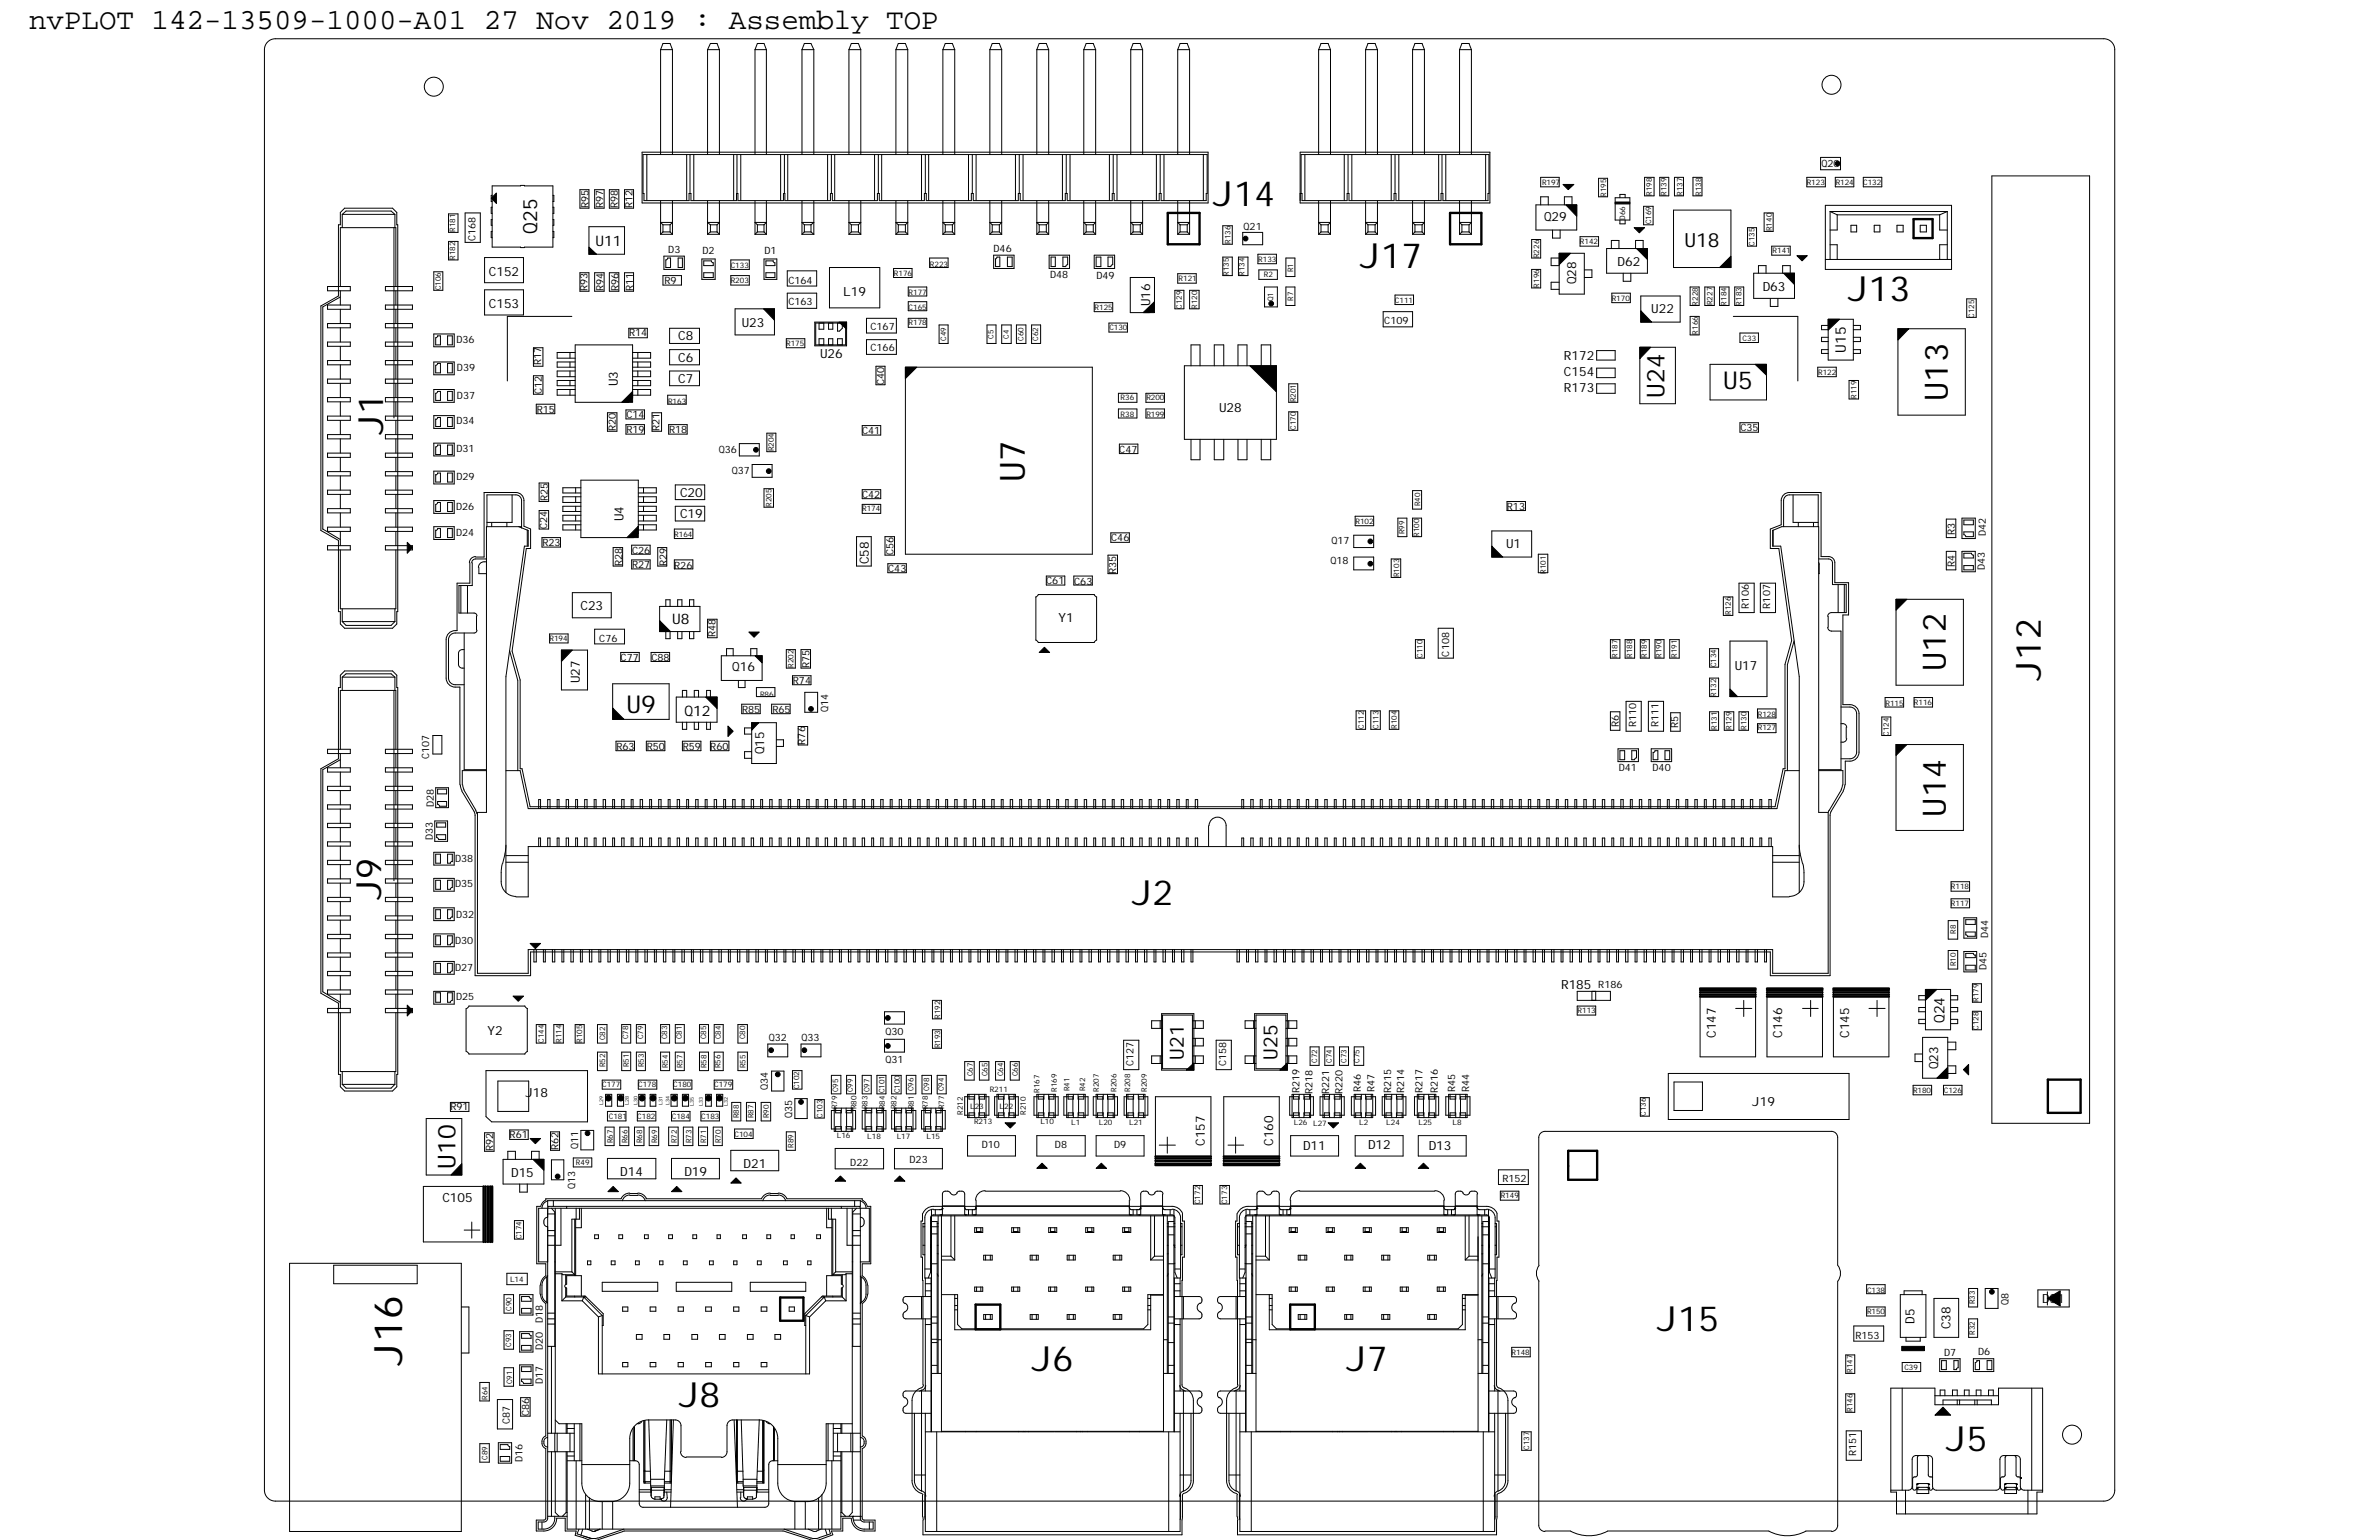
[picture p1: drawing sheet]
<svg xmlns="http://www.w3.org/2000/svg" width="432mm" height="279mm" viewBox="0 0 432 279" stroke-linecap="round" stroke-linejoin="round" font-family="sans-serif">
<defs><g id="words">
<text font-size="7.1" x="73" y="247.8" transform="rotate(-90 73 247.8)">J16</text>
<g font-size="6.3">
<text x="220.1" y="37.4">J14</text>
<text x="246.8" y="48.7">J17</text>
<text x="335.4" y="54.6">J13</text>
<text x="69.5" y="78.8" transform="rotate(-90 69.5 78.8)">J1</text>
<text x="186" y="87.4" transform="rotate(-90 186 87.4)">U7</text>
<text x="370.4" y="123.5" transform="rotate(-90 370.4 123.5)">J12</text>
<text x="69.2" y="163.3" transform="rotate(-90 69.2 163.3)">J9</text>
<text x="205.4" y="164.2">J2</text>
<text x="300.8" y="241.5">J15</text>
<text x="187.2" y="248.7">J6</text>
<text x="244.3" y="248.7">J7</text>
<text x="123.2" y="255.2">J8</text>
<text x="353.2" y="263.3">J5</text>
</g>
<g font-size="5.8">
<text x="353.5" y="72.7" transform="rotate(-90 353.5 72.7)">U13</text>
<text x="353.2" y="121.7" transform="rotate(-90 353.2 121.7)">U12</text>
<text x="353.2" y="148.2" transform="rotate(-90 353.2 148.2)">U14</text>
</g>
<text font-size="5.3" x="5.3" y="5.3">nvPLOT 142-13509-1000-A01 27 Nov 2019 : Assembly TOP</text>
<g font-size="4.5">
<text x="312.8" y="70.6">U5</text>
<text x="302.1" y="72.2" transform="rotate(-90 302.1 72.2)">U24</text>
<text x="113.7" y="129.4">U9</text>
<text x="82.7" y="212" transform="rotate(-90 82.7 212)">U10</text>
</g>
<g font-size="3.6">
<text x="97.5" y="42.4" transform="rotate(-90 97.5 42.4)">Q25</text>
<text x="305.7" y="44.7">U18</text>
<text x="214.9" y="192.3" transform="rotate(-90 214.9 192.3)">U21</text>
<text x="231.8" y="192.3" transform="rotate(-90 231.8 192.3)">U25</text>
</g>
<g font-size="2.6">
<text x="108.1" y="44.7">U11</text>
<text x="335" y="64" transform="rotate(-90 335 64)">U15</text>
<text x="122" y="113.1">U8</text>
<text x="124.2" y="129.9">Q12</text>
<text x="352.9" y="185.6" transform="rotate(-90 352.9 185.6)">Q24</text>
</g>
<g font-size="2.3">
<text x="280.2" y="40.2">Q29</text>
<text x="88.7" y="50">C152</text>
<text x="153.1" y="53.6">L19</text>
<text x="286.1" y="51.5" transform="rotate(-90 286.1 51.5)">Q28</text>
<text x="293.6" y="48.2">D62</text>
<text x="319.9" y="52.8">D63</text>
<text x="88.7" y="55.9">C153</text>
<text x="134.6" y="59.4">U23</text>
<text x="208.8" y="55.6" transform="rotate(-90 208.8 55.6)">U16</text>
<text x="299.7" y="56.7">U22</text>
<text x="123.1" y="65.6">C6</text>
<text x="123.1" y="61.7">C8</text>
<text x="148.8" y="65">U26</text>
<text x="283.9" y="65.2">R172</text>
<text x="112.1" y="70.1" transform="rotate(-90 112.1 70.1)">U3</text>
<text x="123.1" y="69.5">C7</text>
<text x="283.9" y="71.1">R173</text>
<text x="283.9" y="68.3">C154</text>
<text x="221.3" y="74.7">U28</text>
<text x="113.2" y="94.6" transform="rotate(-90 113.2 94.6)">U4</text>
<text x="123.4" y="93.9">C19</text>
<text x="123.4" y="90.1">C20</text>
<text x="273.4" y="99.4">U1</text>
<text x="157.7" y="102.4" transform="rotate(-90 157.7 102.4)">C58</text>
<text x="105.4" y="110.7">C23</text>
<text x="192.2" y="112.8">Y1</text>
<text x="105.3" y="124" transform="rotate(-90 105.3 124)">U27</text>
<text x="132.9" y="121.7">Q16</text>
<text x="314.9" y="121.6">U17</text>
<text x="138.7" y="136.9" transform="rotate(-90 138.7 136.9)">Q15</text>
<text x="283.3" y="179.3">R185</text>
<text x="88.5" y="187.7">Y2</text>
<text x="311.4" y="188.3" transform="rotate(-90 311.4 188.3)">C147</text>
<text x="323.5" y="188.3" transform="rotate(-90 323.5 188.3)">C146</text>
<text x="335.6" y="188.3" transform="rotate(-90 335.6 188.3)">C145</text>
<text x="351.8" y="194" transform="rotate(-90 351.8 194)">Q23</text>
<text x="95.4" y="199">J18</text>
<text x="318.1" y="200.6">J19</text>
<text x="218.7" y="207.9" transform="rotate(-90 218.7 207.9)">C157</text>
<text x="231.1" y="207.9" transform="rotate(-90 231.1 207.9)">C160</text>
<text x="236.5" y="208.7">D11</text>
<text x="248.3" y="208.5">D12</text>
<text x="259.3" y="208.7">D13</text>
<text x="92.8" y="213.5">D15</text>
<text x="112.6" y="213.4">D14</text>
<text x="124.2" y="213.4">D19</text>
<text x="135" y="212">D21</text>
<text x="80.3" y="218">C105</text>
<text x="370.7" y="236.3">DS1</text>
<text x="347.5" y="240.1" transform="rotate(-90 347.5 240.1)">D5</text>
<text x="354" y="241.2" transform="rotate(-90 354 241.2)">C38</text>
</g>
<g font-size="1.8">
<text x="330.6" y="30.4">Q20</text>
<text x="106.8" y="37.7" transform="rotate(-90 106.8 37.7)">R95</text>
<text x="109.5" y="37.7" transform="rotate(-90 109.5 37.7)">R97</text>
<text x="112.1" y="37.7" transform="rotate(-90 112.1 37.7)">R98</text>
<text x="114.8" y="37.7" transform="rotate(-90 114.8 37.7)">R12</text>
<text x="225.7" y="41.6">Q21</text>
<text x="86.3" y="43.7" transform="rotate(-90 86.3 43.7)">C168</text>
<text x="121.3" y="46">D3</text>
<text x="127.5" y="46.1">D2</text>
<text x="138.8" y="46.1">D1</text>
<text x="180.3" y="45.8">D46</text>
<text x="106.6" y="52.9" transform="rotate(-90 106.6 52.9)">R93</text>
<text x="109.6" y="52.9" transform="rotate(-90 109.6 52.9)">R94</text>
<text x="112.2" y="52.9" transform="rotate(-90 112.2 52.9)">R96</text>
<text x="114.9" y="52.9" transform="rotate(-90 114.9 52.9)">R11</text>
<text x="120.6" y="51.6">R9</text>
<text x="143.1" y="51.5">C164</text>
<text x="190.6" y="50.5">D48</text>
<text x="199" y="50.7">D49</text>
<text x="143.1" y="55.4">C163</text>
<text x="158" y="59.9">C167</text>
<text x="251.3" y="58.8">C109</text>
<text x="82.9" y="62.3">D36</text>
<text x="114.2" y="61">R14</text>
<text x="158" y="63.7">C166</text>
<text x="82.9" y="67.3">D39</text>
<text x="98.2" y="66.3" transform="rotate(-90 98.2 66.3)">R17</text>
<text x="98.4" y="71.5" transform="rotate(-90 98.4 71.5)">C12</text>
<text x="160.5" y="69.8" transform="rotate(-90 160.5 69.8)">C40</text>
<text x="82.9" y="77">D34</text>
<text x="82.9" y="72.5">D37</text>
<text x="97.4" y="74.9">R15</text>
<text x="113.7" y="75.7">C14</text>
<text x="82.9" y="81.9">D31</text>
<text x="111.8" y="78.2" transform="rotate(-90 111.8 78.2)">R20</text>
<text x="113.7" y="78.6">R19</text>
<text x="119.7" y="78.2" transform="rotate(-90 119.7 78.2)">R21</text>
<text x="121.4" y="78.6">R18</text>
<text x="130.5" y="82.1">Q36</text>
<text x="156.5" y="78.8">C41</text>
<text x="203.2" y="82.1">C47</text>
<text x="315.9" y="78.2">C35</text>
<text x="82.9" y="87">D29</text>
<text x="132.8" y="86.1">Q37</text>
<text x="82.8" y="92.5">D26</text>
<text x="99.3" y="96" transform="rotate(-90 99.3 96)">C24</text>
<text x="99.4" y="90.9" transform="rotate(-90 99.4 90.9)">R25</text>
<text x="156.5" y="90.3">C42</text>
<text x="273.5" y="92.5">R13</text>
<text x="82.8" y="97.2">D24</text>
<text x="98.4" y="99.1">R23</text>
<text x="114.7" y="100.5">C26</text>
<text x="162.2" y="100.7" transform="rotate(-90 162.2 100.7)">C56</text>
<text x="201.7" y="98.2">C46</text>
<text x="241.7" y="98.7">Q17</text>
<text x="354.8" y="97" transform="rotate(-90 354.8 97)">R3</text>
<text x="360.4" y="97.2" transform="rotate(-90 360.4 97.2)">D42</text>
<text x="112.9" y="102.7" transform="rotate(-90 112.9 102.7)">R28</text>
<text x="114.7" y="103.1">R27</text>
<text x="121" y="102.7" transform="rotate(-90 121 102.7)">R29</text>
<text x="122.4" y="103.2">R26</text>
<text x="161.2" y="103.8">C43</text>
<text x="189.9" y="106">C61</text>
<text x="195" y="106.1">C63</text>
<text x="202.6" y="104.1" transform="rotate(-90 202.6 104.1)">R35</text>
<text x="241.5" y="102.3">Q18</text>
<text x="354.8" y="102.9" transform="rotate(-90 354.8 102.9)">R4</text>
<text x="360.2" y="103.5" transform="rotate(-90 360.2 103.5)">D43</text>
<text x="317.4" y="110.4" transform="rotate(-90 317.4 110.4)">R106</text>
<text x="321.3" y="110.4" transform="rotate(-90 321.3 110.4)">R107</text>
<text x="108.8" y="116.4">C76</text>
<text x="118.3" y="119.9">C88</text>
<text x="129.9" y="115.6" transform="rotate(-90 129.9 115.6)">R48</text>
<text x="263" y="119.1" transform="rotate(-90 263 119.1)">C108</text>
<text x="112.7" y="120">C77</text>
<text x="143.9" y="124.1">R74</text>
<text x="146.9" y="121.1" transform="rotate(-90 146.9 121.1)">R75</text>
<text x="134.7" y="129.3">R85</text>
<text x="140.2" y="129.3">R65</text>
<text x="150.3" y="129.2" transform="rotate(-90 150.3 129.2)">Q14</text>
<text x="293.8" y="131.9" transform="rotate(-90 293.8 131.9)">R6</text>
<text x="296.9" y="131.9" transform="rotate(-90 296.9 131.9)">R110</text>
<text x="301" y="131.9" transform="rotate(-90 301 131.9)">R111</text>
<text x="77.9" y="137.7" transform="rotate(-90 77.9 137.7)">C107</text>
<text x="111.9" y="136">R63</text>
<text x="117.4" y="136">R50</text>
<text x="123.9" y="136">R59</text>
<text x="128.9" y="136">R60</text>
<text x="146.2" y="135.1" transform="rotate(-90 146.2 135.1)">R76</text>
<text x="304.6" y="132" transform="rotate(-90 304.6 132)">R5</text>
<text x="293.8" y="139.8">D41</text>
<text x="299.9" y="139.8">D40</text>
<text x="78.7" y="146.4" transform="rotate(-90 78.7 146.4)">D28</text>
<text x="78.6" y="152.4" transform="rotate(-90 78.6 152.4)">D33</text>
<text x="82.6" y="156.4">D38</text>
<text x="82.6" y="161">D35</text>
<text x="82.8" y="166.5">D32</text>
<text x="82.6" y="171.2">D30</text>
<text x="360.8" y="170.2" transform="rotate(-90 360.8 170.2)">D44</text>
<text x="82.6" y="176.2">D27</text>
<text x="290.1" y="179.2">R186</text>
<text x="360.6" y="176" transform="rotate(-90 360.6 176)">D45</text>
<text x="82.8" y="181.5">D25</text>
<text x="139.5" y="188.9">Q32</text>
<text x="145.5" y="188.9">Q33</text>
<text x="160.7" y="187.9">Q30</text>
<text x="139.4" y="197.8" transform="rotate(-90 139.4 197.8)">Q34</text>
<text x="160.7" y="192.8">Q31</text>
<text x="205.8" y="193.4" transform="rotate(-90 205.8 193.4)">C127</text>
<text x="222.5" y="193.4" transform="rotate(-90 222.5 193.4)">C158</text>
<text x="81.7" y="201.5">R91</text>
<text x="143.8" y="202.8" transform="rotate(-90 143.8 202.8)">Q35</text>
<text x="235.9" y="198.3" transform="rotate(-90 235.9 198.3)">R219</text>
<text x="238.2" y="198.5" transform="rotate(-90 238.2 198.5)">R218</text>
<text x="241.2" y="198.5" transform="rotate(-90 241.2 198.5)">R221</text>
<text x="243.6" y="198.5" transform="rotate(-90 243.6 198.5)">R220</text>
<text x="247" y="198.1" transform="rotate(-90 247 198.1)">R46</text>
<text x="249.5" y="198.1" transform="rotate(-90 249.5 198.1)">R47</text>
<text x="252.5" y="198.3" transform="rotate(-90 252.5 198.3)">R215</text>
<text x="254.8" y="198.3" transform="rotate(-90 254.8 198.3)">R214</text>
<text x="258.2" y="198.3" transform="rotate(-90 258.2 198.3)">R217</text>
<text x="261" y="198.3" transform="rotate(-90 261 198.3)">R216</text>
<text x="264.1" y="198.1" transform="rotate(-90 264.1 198.1)">R45</text>
<text x="266.6" y="198.1" transform="rotate(-90 266.6 198.1)">R44</text>
<text x="89.5" y="208.8" transform="rotate(-90 89.5 208.8)">R92</text>
<text x="92.5" y="206.6">R61</text>
<text x="101.4" y="208.6" transform="rotate(-90 101.4 208.6)">R62</text>
<text x="104.9" y="208.5" transform="rotate(-90 104.9 208.5)">Q11</text>
<text x="178.2" y="208.4">D10</text>
<text x="191.5" y="208.4">D8</text>
<text x="202.2" y="208.4">D9</text>
<text x="104.4" y="215.7" transform="rotate(-90 104.4 215.7)">Q13</text>
<text x="154.3" y="211.6">D22</text>
<text x="165.1" y="211">D23</text>
<text x="272.7" y="214.4">R152</text>
<text x="364.5" y="236.8" transform="rotate(-90 364.5 236.8)">Q8</text>
<text x="98.5" y="245" transform="rotate(-90 98.5 245)">D20</text>
<text x="98.5" y="240.1" transform="rotate(-90 98.5 240.1)">D18</text>
<text x="336.8" y="242.9">R153</text>
<text x="352.9" y="246">D7</text>
<text x="359.1" y="245.8">D6</text>
<text x="98.5" y="251.2" transform="rotate(-90 98.5 251.2)">D17</text>
<text x="96" y="256.9" transform="rotate(-90 96 256.9)">C86</text>
<text x="92.5" y="258.4" transform="rotate(-90 92.5 258.4)">C87</text>
<text x="94.8" y="265.3" transform="rotate(-90 94.8 265.3)">D16</text>
<text x="336.9" y="264.2" transform="rotate(-90 336.9 264.2)">R151</text>
</g>
<g font-size="1.4">
<text x="279.9" y="33.6">R197</text>
<text x="291.5" y="35.7" transform="rotate(-90 291.5 35.7)">R195</text>
<text x="299.8" y="35.5" transform="rotate(-90 299.8 35.5)">R198</text>
<text x="302.5" y="35.5" transform="rotate(-90 302.5 35.5)">R139</text>
<text x="305.4" y="35.5" transform="rotate(-90 305.4 35.5)">R137</text>
<text x="308.7" y="35.5" transform="rotate(-90 308.7 35.5)">R138</text>
<text x="327.9" y="33.6">R123</text>
<text x="333.2" y="33.6">R124</text>
<text x="338.2" y="33.6">C132</text>
<text x="295" y="39.9" transform="rotate(-90 295 39.9)">D66</text>
<text x="299.7" y="40.7" transform="rotate(-90 299.7 40.7)">C169</text>
<text x="321.6" y="41.9" transform="rotate(-90 321.6 41.9)">R140</text>
<text x="82.6" y="47.2" transform="rotate(-90 82.6 47.2)">R182</text>
<text x="82.6" y="42.1" transform="rotate(-90 82.6 42.1)">R181</text>
<text x="223.3" y="44.2" transform="rotate(-90 223.3 44.2)">R136</text>
<text x="228.4" y="47.5">R133</text>
<text x="279.4" y="46.8" transform="rotate(-90 279.4 46.8)">R226</text>
<text x="286.8" y="44.3">R142</text>
<text x="318.5" y="44.6" transform="rotate(-90 318.5 44.6)">C135</text>
<text x="321.7" y="46">R141</text>
<text x="80" y="52.7" transform="rotate(-90 80 52.7)">C106</text>
<text x="132.6" y="51.4">R203</text>
<text x="132.6" y="48.5">C133</text>
<text x="162.3" y="50.1">R176</text>
<text x="164.9" y="53.4">R177</text>
<text x="168.8" y="48.5">R223</text>
<text x="213.9" y="51">R121</text>
<text x="223.1" y="50" transform="rotate(-90 223.1 50)">R135</text>
<text x="225.9" y="50" transform="rotate(-90 225.9 50)">R134</text>
<text x="229.4" y="50.3">R2</text>
<text x="234.7" y="49.4" transform="rotate(-90 234.7 49.4)">R1</text>
<text x="279.4" y="52.2" transform="rotate(-90 279.4 52.2)">R196</text>
<text x="164.9" y="56.2">C165</text>
<text x="164.9" y="59">R178</text>
<text x="198.7" y="56.3">R125</text>
<text x="201.3" y="59.9">C130</text>
<text x="214.5" y="56" transform="rotate(-90 214.5 56)">C129</text>
<text x="217.3" y="56" transform="rotate(-90 217.3 56)">R120</text>
<text x="231.1" y="54.7" transform="rotate(-90 231.1 54.7)">Q1</text>
<text x="234.7" y="54.5" transform="rotate(-90 234.7 54.5)">R7</text>
<text x="253.2" y="54.9">C111</text>
<text x="292.5" y="54.6">R170</text>
<text x="308.1" y="55.4" transform="rotate(-90 308.1 55.4)">R228</text>
<text x="310.8" y="55.4" transform="rotate(-90 310.8 55.4)">R227</text>
<text x="313.4" y="55.4" transform="rotate(-90 313.4 55.4)">R184</text>
<text x="316.1" y="55.4" transform="rotate(-90 316.1 55.4)">R183</text>
<text x="358.3" y="57.7" transform="rotate(-90 358.3 57.7)">C125</text>
<text x="142.7" y="62.7">R175</text>
<text x="171.7" y="61.8" transform="rotate(-90 171.7 61.8)">C49</text>
<text x="180.4" y="61.4" transform="rotate(-90 180.4 61.4)">C5</text>
<text x="183.1" y="61.4" transform="rotate(-90 183.1 61.4)">C4</text>
<text x="185.8" y="61.8" transform="rotate(-90 185.8 61.8)">C60</text>
<text x="188.4" y="61.8" transform="rotate(-90 188.4 61.8)">C62</text>
<text x="308.1" y="60.7" transform="rotate(-90 308.1 60.7)">R166</text>
<text x="316.3" y="61.8">C33</text>
<text x="330" y="68">R122</text>
<text x="121.3" y="73.3">R163</text>
<text x="203.4" y="75.6">R38</text>
<text x="203.4" y="72.6">R36</text>
<text x="208.1" y="75.6">R199</text>
<text x="208.1" y="72.6">R200</text>
<text x="235.2" y="73" transform="rotate(-90 235.2 73)">R201</text>
<text x="337" y="72.3" transform="rotate(-90 337 72.3)">R119</text>
<text x="140.5" y="81.9" transform="rotate(-90 140.5 81.9)">R204</text>
<text x="235.2" y="78" transform="rotate(-90 235.2 78)">C170</text>
<text x="140.1" y="92" transform="rotate(-90 140.1 92)">R205</text>
<text x="156.5" y="92.8">R174</text>
<text x="246" y="95">R102</text>
<text x="257.8" y="91.9" transform="rotate(-90 257.8 91.9)">R40</text>
<text x="122.4" y="97.4">R164</text>
<text x="254.9" y="97" transform="rotate(-90 254.9 97)">R99</text>
<text x="257.6" y="97.4" transform="rotate(-90 257.6 97.4)">R100</text>
<text x="254" y="104.7" transform="rotate(-90 254 104.7)">R103</text>
<text x="280.6" y="104.1" transform="rotate(-90 280.6 104.1)">R101</text>
<text x="314.2" y="111.6" transform="rotate(-90 314.2 111.6)">R126</text>
<text x="99.7" y="116.3">R194</text>
<text x="258.2" y="119.3" transform="rotate(-90 258.2 119.3)">C110</text>
<text x="293.6" y="119.3" transform="rotate(-90 293.6 119.3)">R187</text>
<text x="296.3" y="119.3" transform="rotate(-90 296.3 119.3)">R188</text>
<text x="298.9" y="119.3" transform="rotate(-90 298.9 119.3)">R189</text>
<text x="301.6" y="119.3" transform="rotate(-90 301.6 119.3)">R190</text>
<text x="304.4" y="119.3" transform="rotate(-90 304.4 119.3)">R191</text>
<text x="144" y="121.1" transform="rotate(-90 144 121.1)">R202</text>
<text x="311.5" y="121.1" transform="rotate(-90 311.5 121.1)">C134</text>
<text x="138" y="126.4">R86</text>
<text x="311.5" y="126.4" transform="rotate(-90 311.5 126.4)">R132</text>
<text x="319.1" y="130.1">R128</text>
<text x="342.2" y="128">R115</text>
<text x="347.4" y="127.8">R116</text>
<text x="247.5" y="132.3" transform="rotate(-90 247.5 132.3)">C112</text>
<text x="250.2" y="132.3" transform="rotate(-90 250.2 132.3)">C113</text>
<text x="253.5" y="132.3" transform="rotate(-90 253.5 132.3)">R104</text>
<text x="311.6" y="132.4" transform="rotate(-90 311.6 132.4)">R131</text>
<text x="314.3" y="132.4" transform="rotate(-90 314.3 132.4)">R129</text>
<text x="317" y="132.4" transform="rotate(-90 317 132.4)">R130</text>
<text x="319.1" y="132.5">R127</text>
<text x="342.8" y="133.5" transform="rotate(-90 342.8 133.5)">C124</text>
<text x="354.1" y="161.3">R118</text>
<text x="354.1" y="164.4">R117</text>
<text x="355" y="169.4" transform="rotate(-90 355 169.4)">R8</text>
<text x="355" y="175.3" transform="rotate(-90 355 175.3)">R10</text>
<text x="170.6" y="184.9" transform="rotate(-90 170.6 184.9)">R192</text>
<text x="286.3" y="183.8">R113</text>
<text x="359.1" y="181.8" transform="rotate(-90 359.1 181.8)">R179</text>
<text x="98.7" y="189.2" transform="rotate(-90 98.7 189.2)">C144</text>
<text x="101.9" y="189.2" transform="rotate(-90 101.9 189.2)">R114</text>
<text x="105.7" y="189.2" transform="rotate(-90 105.7 189.2)">R105</text>
<text x="109.8" y="188.8" transform="rotate(-90 109.8 188.8)">C82</text>
<text x="114" y="188.6" transform="rotate(-90 114 188.6)">C78</text>
<text x="116.7" y="188.6" transform="rotate(-90 116.7 188.6)">C79</text>
<text x="121.1" y="188.6" transform="rotate(-90 121.1 188.6)">C83</text>
<text x="123.8" y="188.6" transform="rotate(-90 123.8 188.6)">C81</text>
<text x="128.2" y="188.6" transform="rotate(-90 128.2 188.6)">C85</text>
<text x="130.8" y="188.6" transform="rotate(-90 130.8 188.6)">C84</text>
<text x="135.2" y="188.6" transform="rotate(-90 135.2 188.6)">C80</text>
<text x="170.6" y="190.2" transform="rotate(-90 170.6 190.2)">R193</text>
<text x="359.1" y="186.8" transform="rotate(-90 359.1 186.8)">C128</text>
<text x="109.3" y="197.3">C177</text>
<text x="109.8" y="193.7" transform="rotate(-90 109.8 193.7)">R52</text>
<text x="114.1" y="193.7" transform="rotate(-90 114.1 193.7)">R51</text>
<text x="115.8" y="197.3">C178</text>
<text x="116.9" y="193.7" transform="rotate(-90 116.9 193.7)">R53</text>
<text x="121.2" y="193.8" transform="rotate(-90 121.2 193.8)">R54</text>
<text x="122.2" y="197.3">C180</text>
<text x="123.9" y="193.8" transform="rotate(-90 123.9 193.8)">R57</text>
<text x="128.3" y="193.8" transform="rotate(-90 128.3 193.8)">R58</text>
<text x="129.6" y="197.3">C179</text>
<text x="130.8" y="193.8" transform="rotate(-90 130.8 193.8)">R56</text>
<text x="135.3" y="193.8" transform="rotate(-90 135.3 193.8)">R55</text>
<text x="145" y="197.6" transform="rotate(-90 145 197.6)">C102</text>
<text x="176.6" y="195.3" transform="rotate(-90 176.6 195.3)">C67</text>
<text x="179.2" y="195.3" transform="rotate(-90 179.2 195.3)">C65</text>
<text x="182.1" y="195.3" transform="rotate(-90 182.1 195.3)">C64</text>
<text x="184.7" y="195.3" transform="rotate(-90 184.7 195.3)">C66</text>
<text x="194.1" y="198" transform="rotate(-90 194.1 198)">R41</text>
<text x="197" y="198" transform="rotate(-90 197 198)">R42</text>
<text x="239.1" y="192.8" transform="rotate(-90 239.1 192.8)">C72</text>
<text x="241.8" y="192.8" transform="rotate(-90 241.8 192.8)">C74</text>
<text x="244.4" y="192.8" transform="rotate(-90 244.4 192.8)">C73</text>
<text x="246.7" y="192.8" transform="rotate(-90 246.7 192.8)">C75</text>
<text x="110.5" y="203">C181</text>
<text x="115.7" y="203">C182</text>
<text x="122" y="203">C184</text>
<text x="127.3" y="203">C183</text>
<text x="134.1" y="202.9" transform="rotate(-90 134.1 202.9)">R88</text>
<text x="136.8" y="202.9" transform="rotate(-90 136.8 202.9)">R87</text>
<text x="139.5" y="202.9" transform="rotate(-90 139.5 202.9)">R90</text>
<text x="149.3" y="202.8" transform="rotate(-90 149.3 202.8)">C103</text>
<text x="151.9" y="201.2" transform="rotate(-90 151.9 201.2)">R79 C95</text>
<text x="154.8" y="198.1" transform="rotate(-90 154.8 198.1)">C99</text>
<text x="155.5" y="201.2" transform="rotate(-90 155.5 201.2)">R80</text>
<text x="157.4" y="201.2" transform="rotate(-90 157.4 201.2)">R83</text>
<text x="157.8" y="198.1" transform="rotate(-90 157.8 198.1)">C97</text>
<text x="160.6" y="201.2" transform="rotate(-90 160.6 201.2)">R84 C101</text>
<text x="162.7" y="201.2" transform="rotate(-90 162.7 201.2)">R82</text>
<text x="163.3" y="198.4" transform="rotate(-90 163.3 198.4)">C100</text>
<text x="165.9" y="201.2" transform="rotate(-90 165.9 201.2)">R81 C96</text>
<text x="168.4" y="201.2" transform="rotate(-90 168.4 201.2)">R78 C98</text>
<text x="171.4" y="201.2" transform="rotate(-90 171.4 201.2)">R77 C94</text>
<text x="174.8" y="202.3" transform="rotate(-90 174.8 202.3)">R212</text>
<text x="176.1" y="201.1">L23</text>
<text x="176.8" y="204">R213</text>
<text x="179.6" y="198.1">R211</text>
<text x="181.4" y="201.1">L22</text>
<text x="186.2" y="202.3" transform="rotate(-90 186.2 202.3)">R210</text>
<text x="188.7" y="198.3" transform="rotate(-90 188.7 198.3)">R167</text>
<text x="188.8" y="204">L10</text>
<text x="191.8" y="198.1" transform="rotate(-90 191.8 198.1)">R169</text>
<text x="199.5" y="198.1" transform="rotate(-90 199.5 198.1)">R207</text>
<text x="202.7" y="198.1" transform="rotate(-90 202.7 198.1)">R206</text>
<text x="205.2" y="198.1" transform="rotate(-90 205.2 198.1)">R208</text>
<text x="208.2" y="198.1" transform="rotate(-90 208.2 198.1)">R209</text>
<text x="298.8" y="202.4" transform="rotate(-90 298.8 202.4)">C136</text>
<text x="347.2" y="198.3">R180</text>
<text x="352.8" y="198.3">C126</text>
<text x="111.2" y="207.4" transform="rotate(-90 111.2 207.4)">R67</text>
<text x="113.9" y="207.4" transform="rotate(-90 113.9 207.4)">R66</text>
<text x="116.5" y="207.4" transform="rotate(-90 116.5 207.4)">R68</text>
<text x="119.3" y="207.4" transform="rotate(-90 119.3 207.4)">R69</text>
<text x="122.8" y="207.4" transform="rotate(-90 122.8 207.4)">R72</text>
<text x="125.5" y="207.4" transform="rotate(-90 125.5 207.4)">R73</text>
<text x="128.2" y="207.4" transform="rotate(-90 128.2 207.4)">R71</text>
<text x="130.8" y="207.4" transform="rotate(-90 130.8 207.4)">R70</text>
<text x="133.3" y="206.2">C104</text>
<text x="144" y="208.2" transform="rotate(-90 144 208.2)">R89</text>
<text x="151.9" y="206.6">L16</text>
<text x="157.4" y="206.7">L18</text>
<text x="162.8" y="206.7">L17</text>
<text x="168.2" y="206.7">L15</text>
<text x="194.4" y="204.1">L1</text>
<text x="199.4" y="204.1">L20</text>
<text x="204.9" y="204.1">L21</text>
<text x="234.8" y="204.1">L26</text>
<text x="238.4" y="204.3">L27</text>
<text x="246.7" y="204.1">L2</text>
<text x="251.6" y="204.1">L24</text>
<text x="257.5" y="204.1">L25</text>
<text x="263.7" y="204.1">L8</text>
<text x="104.5" y="211.4">R49</text>
<text x="217.8" y="218.5" transform="rotate(-90 217.8 218.5)">C172</text>
<text x="222.7" y="218.5" transform="rotate(-90 222.7 218.5)">C173</text>
<text x="272.4" y="217.4">R149</text>
<text x="94.7" y="224.8" transform="rotate(-90 94.7 224.8)">C174</text>
<text x="92.6" y="232.6">L14</text>
<text x="92.9" y="237.8" transform="rotate(-90 92.9 237.8)">C90</text>
<text x="338.9" y="234.6">C138</text>
<text x="338.9" y="238.4">R150</text>
<text x="358.4" y="236.6" transform="rotate(-90 358.4 236.6)">R33</text>
<text x="92.8" y="244.4" transform="rotate(-90 92.8 244.4)">C93</text>
<text x="274.4" y="245.8">R148</text>
<text x="358.4" y="242.2" transform="rotate(-90 358.4 242.2)">R32</text>
<text x="92.9" y="251.1" transform="rotate(-90 92.9 251.1)">C91</text>
<text x="336.2" y="249.1" transform="rotate(-90 336.2 249.1)">R147</text>
<text x="345.7" y="248.5">C39</text>
<text x="88.5" y="253.9" transform="rotate(-90 88.5 253.9)">R64</text>
<text x="336.2" y="256.2" transform="rotate(-90 336.2 256.2)">R146</text>
<text x="277.6" y="263.1" transform="rotate(-90 277.6 263.1)">C137</text>
<text x="88.5" y="264.9" transform="rotate(-90 88.5 264.9)">C89</text>
</g>
<g font-size=".9">
<text x="109.5" y="200.5" transform="rotate(-90 109.5 200.5)">L29</text>
<text x="114.1" y="200.5" transform="rotate(-90 114.1 200.5)">L28</text>
<text x="115.7" y="200.5" transform="rotate(-90 115.7 200.5)">L30</text>
<text x="120.2" y="200.5" transform="rotate(-90 120.2 200.5)">L31</text>
<text x="121.5" y="200.5" transform="rotate(-90 121.5 200.5)">L34</text>
<text x="125.9" y="200.7" transform="rotate(-90 125.9 200.7)">L35</text>
<text x="127.6" y="200.7" transform="rotate(-90 127.6 200.7)">L33</text>
<text x="132.1" y="200.7" transform="rotate(-90 132.1 200.7)">L32</text>
</g>
</g></defs>
<g fill="none" stroke="#000" stroke-width=".18">
<path d="M48 9v261.4zM50 7h331.9zM50 7a1.98 1.98 0 0 0-2 2M119.9 9v19zM119.9 9h2.2zM120.3 7.9l-.4 1.1zM120.3 7.9h1.3zM121.6 7.9l.5 1.1zM122.1 9v19zM128.4 9v19zM128.4 9h2.2zM128.9 7.9l-.5 1.1z"/>
<path d="M128.9 7.9h1.2zM130.1 7.9l.5 1.1zM130.6 9v19zM137 9v19zM137 9h2.1zM137.5 7.9l-.5 1.1zM137.5 7.9h1.2zM138.7 7.9l.4 1.1zM139.1 9v19zM145.6 9v19zM145.6 9h2.1zM146 7.9l-.4 1.1z"/>
<path d="M146 7.9h1.2zM147.2 7.9l.5 1.1zM147.7 9v19zM154.1 9v19zM154.1 9h2.1zM154.5 7.9l-.4 1.1zM154.5 7.9h1.3zM155.8 7.9l.4 1.1zM156.2 9v19zM162.6 9v19zM162.6 9h2.2zM163 7.9h1.3z"/>
<path d="M163 7.9l-.4 1.1zM164.3 7.9l.5 1.1zM164.8 9v19zM171.1 9v19zM171.1 9h2.2zM171.6 7.9h1.3zM171.6 7.9l-.5 1.1zM172.9 7.9l.4 1.1zM173.3 9v19zM179.7 9v19zM179.7 9h2.1zM180.1 7.9h1.3z"/>
<path d="M180.1 7.9l-.4 1.1zM181.4 7.9l.4 1.1zM181.8 9v19zM188.2 9v19zM188.2 9h2.1zM188.6 7.9h1.3zM188.6 7.9l-.4 1.1zM189.9 7.9l.4 1.1zM190.3 9v19zM196.7 9v19zM196.7 9h2.2zM197.1 7.9h1.3z"/>
<path d="M197.1 7.9l-.4 1.1zM198.4 7.9l.5 1.1zM198.9 9v19zM205.2 9v19zM205.2 9h2.2zM205.7 7.9h1.3zM205.7 7.9l-.5 1.1zM207 7.9l.4 1.1zM207.4 9v19zM213.8 9v19zM213.8 9h2.1zM214.2 7.9h1.3z"/>
<path d="M214.2 7.9l-.4 1.1zM215.5 7.9l.4 1.1zM215.9 9v19zM239.3 9v19zM239.3 9h2.2zM239.8 7.9l-.5 1.1zM239.8 7.9h1.3zM241.1 7.9l.4 1.1zM241.5 9v19zM247.9 9v19zM247.9 9h2.1zM248.3 7.9l-.4 1.1z"/>
<path d="M248.3 7.9h1.3zM249.6 7.9l.4 1.1zM250 9v19zM256.4 9v19zM256.4 9h2.1zM256.8 7.9l-.4 1.1zM256.8 7.9h1.3zM258.1 7.9l.4 1.1zM258.5 9v19zM264.9 9v19zM264.9 9h2.2zM265.3 7.9l-.4 1.1z"/>
<path d="M265.3 7.9h1.3zM266.6 7.9l.5 1.1zM267.1 9v19zM381.9 7a1.98 1.98 0 0 1 1.9 2M383.8 9v261.4zM61.8 38.5l.7-.7zM61.8 38.5v2.3zM62.1 38.9v2.4zM62.1 38.9l.7-.6zM62.1 38.9h9.6zM62.5 37.8h8.7zM62.8 38.3h8.2z"/>
<path d="M71 38.3l.7 .6zM71.2 37.8l.8 .7zM71.7 38.9v2.4zM72 38.5v2.3zM81.4 38.8v3.4zM81.4 38.8h1.7zM83.1 38.8v3.4zM84.4 38.6v5.4zM84.4 38.6h2.8zM87.2 38.6v5.4zM89.2 39.8h.1zM89.2 39.8v1.1z"/>
<path d="M89.2 37.6v1.1zM89.2 37.6h.1zM89.2 38.7h.1zM89.2 36.6h.1zM89.2 35.4h.1zM89.2 35.4v1.2zM89.3 33.7v11.1zM89.3 33.7h5.2zM94.5 33.6h.1M94.5 33.6h.7zM95.2 33.7h5.2zM95.2 33.6h.1"/>
<path d="M100.4 33.7v11.1zM100.4 39.8h.1zM100.4 37.6h.1zM100.4 38.7h.1zM100.4 36.6h.1zM100.4 35.4h.1zM100.5 39.8v1.1zM100.5 37.6v1.1zM100.5 35.4v1.2zM105.3 34.4v3.4zM105.3 37.8h1.6zM105.3 34.4h1.6z"/>
<path d="M106.9 34.4v3.4zM107.9 34.4v3.4zM107.9 37.8h1.8zM107.9 34.4h1.8zM109.7 34.4v3.4zM110.6 34.4v3.4zM110.6 37.8h1.7zM110.6 34.4h1.7zM112.3 34.4v3.4zM113.4 34.4v3.4zM113.4 37.8h1.6zM113.4 34.4h1.6z"/>
<path d="M115 34.4v3.4zM116.5 27.6v9.2zM116.5 27.6h102.8zM116.5 36.8h102.8zM116.7 28v7.1zM116.7 28h102.4zM116.7 35.1h.2zM116.9 35.1v1.3zM116.9 36.4h8.2zM117.4 28v8.4zM119.9 36.4v6.1zM122.1 36.4v6.1z"/>
<path d="M124.6 28v8.4zM125.1 35.1v1.3zM125.1 35.1h.3zM125.2 28v7.1zM125.4 35.1v1.3zM125.4 36.4h8.3zM125.9 28v8.4zM128.4 36.4v6.1zM130.6 36.4v6.1zM133.2 28v8.4zM133.7 35.1v1.3zM133.7 35.1h.2z"/>
<path d="M133.8 28v7.1zM133.9 35.1v1.3zM133.9 36.4h8.3zM134.5 28v8.4zM137 36.4v6.1zM139.1 36.4v6.1zM141.7 28v8.4zM142.2 35.1v1.3zM142.2 35.1h.3zM142.4 28v7.1zM142.5 35.1v1.3zM142.5 36.4h8.2z"/>
<path d="M143 28v8.4zM145.6 36.4v6.1zM147.7 36.4v6.1zM150.2 28v8.4zM150.7 35.1v1.3zM150.7 35.1h.4zM150.9 28v7.1zM151.1 35.1v1.3zM151.1 36.4h8.2zM151.5 28v8.4zM154.1 36.4v6.1zM156.2 36.4v6.1z"/>
<path d="M158.7 28v8.4zM159.3 35.1v1.3zM159.3 35.1h.3zM159.4 28v7.1zM159.6 35.1v1.3zM159.6 36.4h8.2zM160 28v8.4zM162.6 36.4v6.1zM164.8 36.4v6.1zM167.3 28v8.4zM167.8 35.1v1.3zM167.8 35.1h.3z"/>
<path d="M168 28v7.1zM168.1 35.1v1.3zM168.1 36.4h8.2zM168.6 28v8.4zM171.1 36.4v6.1zM173.3 36.4v6.1zM175.8 28v8.4zM176.3 35.1h.3zM176.3 35.1v1.3zM176.5 28v7.1zM176.6 35.1v1.3zM176.6 36.4h8.2z"/>
<path d="M177.2 28v8.4zM179.7 36.4v6.1zM181.8 36.4v6.1zM184.3 28v8.4zM184.8 35.1h.4zM184.8 35.1v1.3zM185 28v7.1zM185.2 36.4h8.2zM185.2 35.1v1.3zM185.7 28v8.4zM188.2 36.4v6.1zM190.3 36.4v6.1z"/>
<path d="M192.8 28v8.4zM193.4 35.1h.3zM193.4 35.1v1.3zM193.5 28v7.1zM193.7 36.4h8.2zM193.7 35.1v1.3zM194.2 28v8.4zM196.7 36.4v6.1zM198.9 36.4v6.1zM201.4 28v8.4zM201.9 35.1h.3zM201.9 35.1v1.3z"/>
<path d="M202.1 28v7.1zM202.2 36.4h8.2zM202.2 35.1v1.3zM202.7 28v8.4zM205.2 36.4v6.1zM207.4 36.4v6.1zM209.9 28v8.4zM210.4 35.1h.3zM210.4 35.1v1.3zM210.6 28v7.1zM210.7 36.4h8.2zM210.7 35.1v1.3z"/>
<path d="M211.3 28v8.4zM213.8 36.4v6.1zM215.9 36.4v6.1zM218.4 28v8.4zM218.9 35.1h.2zM218.9 35.1v1.3zM219.1 28v7.1zM219.3 27.6v9.2zM236 27.6v9.2zM236 35.1v1.3zM236 36.8h34.4zM236 35.1h.3z"/>
<path d="M236 27.6h34.4zM236.2 28v7.1zM236.2 28h34.1zM236.3 35.1v1.3zM236.3 36.4h8.2zM236.8 28v8.4zM239.3 36.4v6.1zM241.5 36.4v6.1zM244 28v8.4zM244.5 35.1v1.3zM244.5 35.1h.4zM244.7 28v7.1z"/>
<path d="M244.9 35.1v1.3zM244.9 36.4h8.1zM245.4 28v8.4zM247.9 36.4v6.1zM250 36.4v6.1zM252.5 28v8.4zM253 35.1v1.3zM253 35.1h.4zM253.2 28v7.1zM253.4 35.1v1.3zM253.4 36.4h8.2zM253.9 28v8.4z"/>
<path d="M256.4 36.4v6.1zM258.5 36.4v6.1zM261.1 28v8.4zM261.6 35.1v1.3zM261.6 35.1h.3zM261.7 28v7.1zM261.9 35.1v1.3zM261.9 36.4h8.2zM262.4 28v8.4zM264.9 36.4v6.1zM267.1 36.4v6.1zM269.7 28v8.4z"/>
<path d="M270.1 35.1v1.3zM270.1 35.1h.2zM270.3 28v7.1zM270.4 27.6v9.2zM278.8 37.2h7.4zM278.8 37.2v4.5zM279.6 35.7v1.5zM279.6 35.7h1.4zM279.6 33.9h3.4zM279.6 32.2h3.4zM279.6 32.2v1.7zM281 35.7v1.5z"/>
<path d="M283 32.2v1.7zM283.9 35.7v1.5zM283.9 35.7h1.4zM285.3 35.7v1.5zM286.2 37.2v4.5zM290.1 32.3v3.4zM290.1 35.7h1.7zM290.1 32.3h1.7zM291.8 32.3v3.4zM293.2 35.9v4zM293.2 39.9h2.6zM293.2 35.9h2.6z"/>
<path d="M294 39.9v.7zM294 35.3h1zM294 35.3v.6zM295 39.9v.7zM295 35.3v.6zM295.8 35.9v4zM298.3 37.4v3.4zM298.3 37.4h1.7zM298.5 32.2v3.3zM298.5 32.2h1.7zM298.5 35.5h1.7zM300 37.4v3.4z"/>
<path d="M300.2 32.2v3.3zM301.3 32.2v3.3zM301.3 32.2h1.6zM301.3 35.5h1.6zM302.9 32.2v3.3zM303.8 38.1v10.4zM303.8 38.1h10.4zM303.9 32.2v3.3zM303.9 35.5h1.7zM303.9 32.2h1.7zM305.6 32.2v3.3zM307.3 32.2v3.3z"/>
<path d="M307.3 35.5h1.6zM307.3 32.2h1.6zM308.9 32.2v3.3zM314.2 38.1v10.4zM320.2 38.6v3.4zM320.2 38.6h1.6zM321.8 38.6v3.4zM327.9 32.2h3.4zM327.9 33.9h3.4zM327.9 32.2v1.7zM330.4 30.8h3.7zM330.4 28.6v2.2z"/>
<path d="M330.4 28.6h3.7zM331.3 37.3v11.6zM331.3 37.3h22.9zM331.3 32.2v1.7zM332.2 38.4l1.3 .6zM332.2 38.4v8.7zM332.2 38.4h21.2zM333.1 33.9h3.4zM333.1 32.2h3.4zM333.1 32.2v1.7zM333.5 39v2.7zM333.5 39h18.6z"/>
<path d="M334.1 28.6v2.2zM336.5 32.2v1.7zM338.2 32.2h3.4zM338.2 33.9h3.4zM338.2 32.2v1.7zM341.6 32.2v1.7zM352.1 39v2.7zM352.1 39l1.3-.6zM353.4 38.4v8.7zM354.2 37.3v11.6zM361.5 31.9v171.9zM361.5 31.9h17.8z"/>
<path d="M379.3 31.9v171.9zM58.2 55.5v40.7zM58.2 55.5l3.2-1.8zM58.6 55.7v40.3zM58.6 55.7l3.2-1.8zM59.4 58.7v.8zM59.4 55.3v.8zM59.4 52v.8zM59.4 59.5h4.2zM59.4 58.7h4.2zM59.4 56.1h4.2zM59.4 55.3h4.2z"/>
<path d="M59.4 52.8h4.2zM59.4 52h4.2zM61.4 40.8v12.9zM61.4 40.8h.4zM61.8 59.5v2.6zM61.8 56.1v2.6zM61.8 52.8v2.5zM61.8 41.3v10.7zM61.8 41.3h10zM63.6 58.7v.8zM63.6 55.3v.8zM63.6 52v.8z"/>
<path d="M70 58.7v.8zM70 55.3v.8zM70 52v.8zM70 59.5h4.9zM70 58.7h4.9zM70 56.1h4.9zM70 55.3h4.9zM70 52.8h4.9zM70 52h4.9zM71.5 41.3v34.5zM71.8 41.3v10.7zM71.8 52.8v2.5z"/>
<path d="M71.8 56.1v2.6zM71.8 59.5v2.6zM72 40.8h.2zM72.2 40.8v70.2zM74.9 58.7v.8zM74.9 55.3v.8zM74.9 52v.8zM78.7 49.3v3.4zM78.7 52.7h1.7zM78.7 49.3h1.7zM80.4 49.3v3.4zM81.4 43.8v3.4z"/>
<path d="M81.4 43.8h1.7zM81.4 47.2h1.7zM81.4 42.2h1.7zM83.1 43.8v3.4zM84.4 44h2.8zM88 52.6h7zM88 52.6v4.5zM88 57.1h7zM88 46.7h7zM88 46.7v4.6zM88 51.3h7zM89.2 42v1.1z"/>
<path d="M89.2 43.1h.1zM89.2 42h.1zM89.2 40.9h.1zM89.3 44.8h5.2zM92.1 57.4v11.7zM92.1 57.4h11.7zM94.5 44.9h.1M94.5 44.9h.7zM95 52.6v4.5zM95 46.7v4.6zM95.2 44.8h5.2zM95.2 44.9h.1"/>
<path d="M100.4 43.1h.1zM100.4 42h.1zM100.4 40.9h.1zM100.5 42v1.1zM105.3 49.5v3.3zM105.3 52.8h1.6zM105.3 49.5h1.6zM106.9 49.5v3.3zM106.9 46.1h.9zM106.9 45.4v.7zM106.9 41.1v4.3zM106.9 41.1h6.5z"/>
<path d="M107.8 46.1h5.6zM107.9 49.5v3.3zM107.9 52.8h1.8zM107.9 49.5h1.8zM109.7 49.5v3.3zM110.6 49.5v3.3zM110.6 52.8h1.7zM110.6 49.5h1.7zM112.3 49.5v3.3zM113.4 49.5v3.3zM113.4 52.8h1.6zM113.4 41.1v5z"/>
<path d="M113.4 49.5h1.6zM114.1 59.6h3.4zM114.1 59.6v1.7zM115 49.5v3.3zM117.5 59.6v1.7zM119.9 40.4l.4 .4zM119.9 42.5l.4-.4zM119.9 40.4h2.2zM119.9 42.5h2.2zM120.3 51.7h3.4zM120.3 50h3.4zM120.3 50v1.7z"/>
<path d="M120.3 40.8v1.3zM120.3 40.8h1.3zM120.3 42.1h1.3zM120.5 48.9h3.7zM120.5 46.5h3.7zM120.5 46.5v2.4zM120.8 47.2v1.3zM120.8 48.5h.9zM121.2 46.8h.5zM121.2 46.8l-.4 .4M121.5 59.6v2.7zM121.5 59.6h5.5z"/>
<path d="M121.6 42.1l.5 .4zM121.6 40.8v1.3zM121.6 40.8l.5-.4zM121.7 46.8v1.7zM123.1 46.8h.8zM123.1 48.5h.8zM123.1 46.8v1.7zM123.7 50v1.7zM123.9 46.8v1.7zM124.2 46.5v2.4zM127 59.6v2.7zM127.4 47v3.7z"/>
<path d="M127.4 50.7h2.4zM127.4 47h2.4zM127.7 49.5v.8zM127.7 50.3h1.8zM127.7 47.3h1.4zM127.7 48.2h1.8zM127.7 47.3v.9zM127.7 49.5h1.8zM128.4 40.4l.5 .4zM128.4 42.5l.5-.4zM128.4 40.4h2.2zM128.4 42.5h2.2z"/>
<path d="M128.9 40.8v1.3zM128.9 40.8h1.2zM128.9 42.1h1.2zM129.1 47.3l.4 .4M129.5 49.5v.8zM129.5 47.7v.5zM129.8 47v3.7zM130.1 42.1l.5 .4zM130.1 40.8v1.3zM130.1 40.8l.5-.4zM132.6 51.7h3.4zM132.6 50h3.4z"/>
<path d="M132.6 50v1.7zM132.6 48.9h3.4zM132.6 47.2h3.4zM132.6 47.2v1.7zM133.4 56v4.8zM133.4 56h7.2zM136 50v1.7zM136 47.2v1.7zM137 40.4l.5 .4zM137 42.5l.5-.4zM137 40.4h2.1zM137 42.5h2.1z"/>
<path d="M137.5 40.8v1.3zM137.5 40.8h1.2zM137.5 42.1h1.2zM138.7 47v3.7zM138.7 50.7h2.3zM138.7 47h2.3zM138.7 42.1l.4 .4zM138.7 40.8v1.3zM139 49.5v.8zM139 50.3h1.7zM139 47.3h1.4zM139 48.2h1.7z"/>
<path d="M139 47.3v.9zM139 49.5h1.7zM139.1 40.4l-.4 .4zM140.3 47.3l.4 .4M140.6 56v4.8zM140.7 49.5v.8zM140.7 47.7v.5zM141 47v3.7zM142.9 49.1v2.8zM142.9 51.9h5.3zM142.9 53.2v2.7zM142.9 53.2h5.3z"/>
<path d="M142.9 55.9h5.3zM142.9 49.1h5.3zM145.6 40.4l.4 .4zM145.6 42.5l.4-.4zM145.6 40.4h2.1zM145.6 42.5h2.1zM146 40.8v1.3zM146 40.8h1.2zM146 42.1h1.2zM147.2 42.1l.5 .4zM147.2 40.8v1.3zM147.2 40.8l.5-.4z"/>
<path d="M147.9 58.4h5.8zM147.9 58.4v4.3zM148.1 58.6h5.4zM148.1 58.6v4zM148.2 49.1v2.8zM148.2 53.2v2.7zM148.7 58.6h.8zM148.7 59.7h.8zM148.7 58.6v1.1zM149.5 58.6v1.1zM150.4 58.6h.8zM150.4 59.7h.8z"/>
<path d="M150.4 58.6v1.1zM150.6 55.9h9.1zM150.6 48.5v7.4zM150.6 48.5h9.1zM151.2 58.6v1.1zM152 58.6h.9zM152 58.6v1.5zM152.9 59.6l-.5 .5zM152.9 58.6v1zM153.5 58.6v4zM153.7 58.4v4.3zM154.1 40.4l.4 .4z"/>
<path d="M154.1 40.4h2.1zM154.1 42.5h2.1zM154.5 40.8v1.3zM154.5 42.1l-.4 .4zM154.5 40.8h1.3zM154.5 42.1h1.3zM155.8 42.1l.4 .4zM155.8 40.8v1.3zM155.8 40.8l.4-.4zM157.3 57.8v2.6zM157.3 57.8h5.4zM159.7 48.5v7.4z"/>
<path d="M162.2 50.3h3.3zM162.2 48.7v1.6zM162.2 48.7h3.3zM162.6 40.4l.4 .4zM162.6 42.5l.4-.4zM162.6 40.4h2.2zM162.6 42.5h2.2zM162.7 57.8v2.6zM163 40.8v1.3zM163 40.8h1.3zM163 42.1h1.3zM164.3 42.1l.5 .4z"/>
<path d="M164.3 40.8v1.3zM164.3 40.8l.5-.4zM164.9 54.7h3.3zM164.9 56.4h3.3zM164.9 54.7v1.7zM164.9 52.1h3.3zM164.9 53.7h3.3zM164.9 52.1v1.6zM164.9 59.4h3.3zM164.9 57.8h3.3zM164.9 57.8v1.6zM165.5 48.7v1.6z"/>
<path d="M168.2 54.7v1.7zM168.2 52.1v1.6zM168.2 57.8v1.6zM168.7 48.5h3.4zM168.7 46.8h3.4zM168.7 46.8v1.7zM170.4 59v3.3zM170.4 59h1.7zM171.1 40.4l.5 .4zM171.1 42.5l.5-.4zM171.1 40.4h2.2zM171.1 42.5h2.2z"/>
<path d="M171.6 40.8v1.3zM171.6 40.8h1.3zM171.6 42.1h1.3zM172.1 59v3.3zM172.1 46.8v1.7zM172.9 42.1l.4 .4zM172.9 40.8v1.3zM172.9 40.8l.4-.4zM179.1 59v3.3zM179.1 59h1.7zM179.7 40.4l.4 .4zM179.7 40.4h2.1z"/>
<path d="M179.7 42.5h2.1zM179.7 42.5l.4-.4zM180.1 40.8v1.3zM180.1 40.8h1.3zM180.1 42.1h1.3zM180.4 48.7h3.7zM180.4 46.3h3.7zM180.4 46.3v2.4zM180.7 47v1.4zM180.7 48.4h.8zM180.8 59v3.3zM181 46.6h.5z"/>
<path d="M181 46.6l-.4 .4M181.4 42.1l.4 .4zM181.4 40.8v1.3zM181.5 46.6v1.8zM181.8 59v3.3zM181.8 59h1.7zM181.8 40.4l-.4 .4zM182.8 46.6h.9zM182.8 48.4h.9zM182.8 46.6v1.8zM183.5 59v3.3zM183.7 46.6v1.8z"/>
<path d="M184.1 46.3v2.4zM184.5 59v3.3zM184.5 59h1.7zM186.2 59v3.3zM187.2 59v3.3zM187.2 59h1.7zM188.2 40.4l.4 .4zM188.2 40.4h2.1zM188.2 42.5h2.1zM188.6 40.8h1.3zM188.6 42.1h1.3zM188.6 40.8v1.3z"/>
<path d="M188.6 42.1l-.4 .4zM188.9 59v3.3zM189.9 42.1l.4 .4zM189.9 40.8v1.3zM190.3 40.4l-.4 .4zM190.4 46.3h3.7zM190.4 48.7h3.7zM190.4 46.3v2.4zM190.8 48.4h.7zM190.8 46.6h.7zM190.8 46.6v1.8zM191.5 46.6v1.8z"/>
<path d="M192.9 48.4h.5zM192.9 46.6v1.8zM192.9 46.6h.9zM193.8 46.6v1.4zM193.8 48l-.4 .4M194.1 46.3v2.4zM196.7 40.4l.4 .4zM196.7 40.4h2.2zM196.7 42.5h2.2zM197.1 40.8h1.3zM197.1 42.1h1.3zM197.1 40.8v1.3z"/>
<path d="M197.1 42.1l-.4 .4zM198.4 42.1l.5 .4zM198.4 40.8v1.3zM198.6 56.5h3.4zM198.6 54.9h3.4zM198.6 54.9v1.6zM198.6 46.3h3.7zM198.6 48.7h3.7zM198.6 46.3v2.4zM198.9 40.4l-.5 .4zM199 48.4h.8zM199 46.6h.8z"/>
<path d="M199 46.6v1.8zM199.8 46.6v1.8zM201.1 48.4h.5zM201.1 46.6v1.8zM201.1 46.6h.9zM201.3 58.6h3.3zM201.3 58.6v1.6zM202 54.9v1.6zM202 46.6v1.4zM202 48l-.4 .4M202.3 46.3v2.4zM204.6 58.6v1.6z"/>
<path d="M205.2 56.7h3.5zM205.2 50.3v6.4zM205.2 50.3h4.3zM205.2 40.4h2.2zM205.2 42.5h2.2zM205.2 40.4l.5 .4zM205.7 40.8h1.3zM205.7 42.1h1.3zM205.7 42.1l-.5 .4zM205.7 40.8v1.3zM207 42.1l.4 .4zM207 40.8l.4-.4z"/>
<path d="M207 40.8v1.3zM208.7 56.7l.8-.8zM209.5 50.3v5.6zM213.2 52.7v3.3zM213.2 52.7h1.7zM213.2 56h1.7zM213.8 51.4h3.3zM213.8 49.7v1.7zM213.8 49.7h3.3zM213.8 40.4h2.1zM213.8 42.5h2.1zM213.8 40.4l.4 .4z"/>
<path d="M213.8 42.5l.4-.4zM214.2 40.8h1.3zM214.2 42.1h1.3zM214.2 40.8v1.3zM214.9 52.7v3.3zM215.5 42.1l.4 .4zM215.5 40.8l.4-.4zM215.5 40.8v1.3zM215.9 52.7v3.3zM215.9 56h1.7zM215.9 52.7h1.7zM217.1 49.7v1.7z"/>
<path d="M217.6 52.7v3.3zM221.9 46.6v3.4zM221.9 50h1.8zM221.9 41v3.3zM221.9 41h1.8zM221.9 44.3h1.8zM221.9 46.6h1.8zM223.7 46.6v3.4zM223.7 41v3.3zM224.8 46.6v3.4zM224.8 50h1.7zM224.8 46.6h1.7z"/>
<path d="M225.6 42.2v2.2zM225.6 42.2h3.6zM225.6 44.4h3.6zM226.5 46.6v3.4zM228.3 47.8h3.4zM228.3 46.1h3.4zM228.3 46.1v1.7zM228.5 50.7h3.3zM228.5 49v1.7zM228.5 49h3.3zM229.2 42.2v2.2zM229.5 55.7h2.3z"/>
<path d="M229.5 52.1v3.6zM229.5 52.1h2.3zM231.7 46.1v1.7zM231.8 52.1v3.6zM231.8 49v1.7zM233.4 46.8v3.4zM233.4 50.2h1.6zM233.4 52.1v3.3zM233.4 52.1h1.6zM233.4 55.4h1.6zM233.4 46.8h1.6zM235 46.8v3.4z"/>
<path d="M235 52.1v3.3zM239.3 42.5l.5-.4zM239.3 42.5h2.2zM239.3 40.4h2.2zM239.3 40.4l.5 .4zM239.8 40.8v1.3zM239.8 42.1h1.3zM239.8 40.8h1.3zM241.1 40.8l.4-.4zM241.1 40.8v1.3zM241.1 42.1l.4 .4zM247.9 42.5h2.1z"/>
<path d="M247.9 40.4h2.1zM247.9 40.4l.4 .4zM248.3 42.1l-.4 .4zM248.3 40.8v1.3zM248.3 42.1h1.3zM248.3 40.8h1.3zM249.6 40.8l.4-.4zM249.6 40.8v1.3zM249.6 42.1l.4 .4zM251.1 56.5v2.8zM251.1 56.5h5.3zM251.1 59.3h5.3z"/>
<path d="M253.2 55.3h3.4zM253.2 53.5h3.4zM253.2 53.5v1.8zM256.4 56.5v2.8zM256.4 42.5l.4-.4zM256.4 40.4l.4 .4zM256.4 42.5h2.1zM256.4 40.4h2.1zM256.6 53.5v1.8zM256.8 40.8v1.3zM256.8 42.1h1.3zM256.8 40.8h1.3z"/>
<path d="M258.1 40.8v1.3zM258.1 40.8l.4-.4zM258.1 42.1l.4 .4zM264.9 42.5l.4-.4zM264.9 40.4l.4 .4zM264.9 42.5h2.2zM264.9 40.4h2.2zM265.3 40.8v1.3zM265.3 42.1h1.3zM265.3 40.8h1.3zM266.6 40.8v1.3zM266.6 40.8l.5-.4z"/>
<path d="M266.6 42.1l.5 .4zM278 48.9v3.3zM278 52.2h1.6zM278 48.9h1.6zM278 43.5v3.3zM278 46.8h1.6zM278 43.5h1.6zM278.8 41.7h7.4zM279.6 48.9v3.3zM279.6 43.5v3.3zM281.5 51.2h1.5zM281.5 51.2v1.3z"/>
<path d="M281.5 52.5h1.5zM281.5 46.8h1.5zM281.5 46.8v1.4zM281.5 48.2h1.5zM281.8 41.7v1.5zM281.8 43.2h1.4zM283 46v7.4zM283 53.4h4.6zM283 46h4.6zM283.2 41.7v1.5zM286.8 42.9h3.3zM286.8 44.7h3.3z"/>
<path d="M286.8 42.9v1.8zM287.6 50.3h1.3zM287.6 46v7.4zM287.6 49h1.3zM288.9 49v1.3zM290.1 42.9v1.8zM291.6 49.6h7.4zM291.6 45.1h7.4zM291.6 45.1v4.5zM292.5 43.6h1.3zM292.5 43.6v1.5zM292.6 53.2h3.3z"/>
<path d="M292.6 54.9h3.3zM292.6 53.2v1.7zM293.8 43.6v1.5zM294 40.6h1zM294.6 49.6v1.4zM294.6 51h1.4zM295.9 53.2v1.7zM296 49.6v1.4zM296.9 43.6h1.3zM296.9 43.6v1.5zM297.8 53.7h7.2zM297.8 58.4h7.2z"/>
<path d="M297.8 53.7v4.7zM298.2 43.6v1.5zM298.3 40.8h1.7zM299 45.1v4.5zM303.8 48.5h10.4zM305 53.7v4.7zM306.8 57.4v3.4zM306.8 57.4h1.6zM306.8 52.1v3.3zM306.8 55.4h1.6zM306.8 52.1h1.6zM308.4 57.4v3.4z"/>
<path d="M308.4 52.1v3.3zM309.4 52.1v3.3zM309.4 55.4h1.8zM309.4 52.1h1.8zM311.2 52.1v3.3zM312.1 52.1v3.3zM312.1 55.4h1.7zM312.1 52.1h1.7zM313.8 52.1v3.3zM314.6 57.4h11.7zM314.9 52.1v3.3zM314.9 55.4h1.6z"/>
<path d="M314.9 52.1h1.6zM316.5 52.1v3.3zM317.2 41.3v3.4zM317.2 41.3h1.6zM317.2 44.7h1.6zM318.3 54.1h7.4zM318.3 49.6v4.5zM318.3 49.6h7.4zM318.8 41.3v3.4zM319.2 48.2h1.3zM319.2 48.2v1.4zM320.2 42h1.6z"/>
<path d="M320.5 48.2v1.4zM321.3 54.1v1.5zM321.3 55.6h1.4zM321.6 44.7h3.3zM321.6 46.3h3.3zM321.6 44.7v1.6zM322.7 54.1v1.5zM323.6 48.2h1.3zM323.6 48.2v1.4zM324.9 48.2v1.4zM324.9 44.7v1.6zM325.7 49.6v4.5z"/>
<path d="M326.3 57.4v11.7zM330.6 59h1.2zM330.6 59.8h1.2zM330.6 59v.8zM331.3 47.1h22.9zM331.3 48.9h22.9zM331.8 57.9v7.4zM331.8 57.9h4.6zM332.2 44.4h1.3zM332.2 41.7h1.3zM333.5 44.4v2.7zM336 40.9h1z"/>
<path d="M336 42.1h1zM336 40.9v1.2zM336.4 57.9v7.4zM336.4 59h1.3zM336.4 59.8h1.3zM337 40.9v1.2zM337.7 59v.8zM340.2 40.9h1zM340.2 42.1h1zM340.2 40.9v1.2zM341.2 40.9v1.2zM344.3 40.9h1.1z"/>
<path d="M344.3 42.1h1.1zM344.3 40.9v1.2zM344.5 59.6v15.7zM344.5 59.6h12.2zM345.4 40.9v1.2zM348.5 40.9h1.1zM348.5 42.1h1.1zM348.5 40.9v1.2zM349.6 40.9v1.2zM352.1 41.7h1.3zM352.1 44.4h1.3zM352.1 44.4v2.7z"/>
<path d="M356.7 59.6v15.7zM357 54.2v3.4zM357 57.6h1.7zM357 54.2h1.7zM358.7 54.2v3.4zM59.4 78.8v.8zM59.4 75.5v.8zM59.4 79.6h4.2zM59.4 78.8h4.2zM59.4 76.3h4.2zM59.4 72.1v.8zM59.4 68.8v.7z"/>
<path d="M59.4 65.4v.8zM59.4 62.1v.7zM59.4 75.5h4.2zM59.4 72.9h4.2zM59.4 72.1h4.2zM59.4 69.5h4.2zM59.4 68.8h4.2zM59.4 66.2h4.2zM59.4 65.4h4.2zM59.4 62.8h4.2zM59.4 62.1h4.2zM61.8 79.6v2.6z"/>
<path d="M61.8 76.3v2.5zM61.8 72.9v2.6zM61.8 69.5v2.6zM61.8 66.2v2.6zM61.8 62.8v2.6zM63.6 78.8v.8zM63.6 75.5v.8zM63.6 72.1v.8zM63.6 68.8v.7zM63.6 65.4v.8zM63.6 62.1v.7zM70 79.6h4.9z"/>
<path d="M70 78.8h4.9zM70 76.3h4.9zM70 78.8v.8zM70 75.5v.8zM70 75.5h4.9zM70 72.1v.8zM70 68.8v.7zM70 65.4v.8zM70 62.1v.7zM70 72.9h4.9zM70 72.1h4.9zM70 69.5h4.9z"/>
<path d="M70 68.8h4.9zM70 66.2h4.9zM70 65.4h4.9zM70 62.8h4.9zM70 62.1h4.9zM71.8 76.3v2.5zM71.8 79.6v2.6zM71.8 62.8v2.6zM71.8 66.2v2.6zM71.8 69.5v2.6zM71.8 72.9v2.6zM74.9 78.8v.8z"/>
<path d="M74.9 75.5v.8zM74.9 72.1v.8zM74.9 68.8v.7zM74.9 65.4v.8zM74.9 62.1v.7zM78.7 77.7h3.7zM78.7 75.4v2.3zM78.7 73h3.7zM78.7 70.7h3.7zM78.7 70.7v2.3zM78.7 68h3.7zM78.7 65.7h3.7z"/>
<path d="M78.7 65.7v2.3zM78.7 75.4h3.7zM78.7 62.9h3.7zM78.7 60.6v2.3zM78.7 60.6h3.7zM79.1 76v1.4zM79.1 77.4h.8zM79.1 71.4v1.2zM79.1 72.6h.8zM79.1 66.3v1.4zM79.1 67.7h.8zM79.1 61.3v1.3z"/>
<path d="M79.1 62.6h.8zM79.4 75.7h.5zM79.4 71h.5zM79.4 65.9h.5zM79.4 60.9h.5zM79.4 75.7l-.3 .4M79.4 71l-.3 .4M79.4 65.9l-.3 .4M79.4 60.9l-.3 .4M79.9 75.7v1.7zM79.9 71v1.6zM79.9 65.9v1.8z"/>
<path d="M79.9 60.9v1.7zM81.2 75.7h.9zM81.2 77.4h.9zM81.2 75.7v1.7zM81.2 71h.9zM81.2 72.6h.9zM81.2 71v1.6zM81.2 65.9h.9zM81.2 67.7h.9zM81.2 65.9v1.8zM81.2 60.9h.9zM81.2 62.6h.9z"/>
<path d="M81.2 60.9v1.7zM82.1 75.7v1.7zM82.1 71v1.6zM82.1 65.9v1.8zM82.1 60.9v1.7zM82.4 75.4v2.3zM82.4 70.7v2.3zM82.4 65.7v2.3zM82.4 60.6v2.3zM96.8 68.2v3.3zM96.8 71.5h1.7zM96.8 68.2h1.7z"/>
<path d="M96.8 63.1v3.3zM96.8 66.4h1.7zM96.8 63.1h1.7zM97.3 75.1h3.4zM97.3 73.3h3.4zM97.3 73.3v1.8zM98.5 68.2v3.3zM98.5 63.1v3.3zM100.7 73.3v1.8zM101.1 64h3.3zM101.1 64v1zM101.1 65h3.3z"/>
<path d="M101.1 66.6h3.3zM101.1 65.7v.9zM101.1 65.7h3.3zM101.1 68.3h3.3zM101.1 67.3v1zM101.1 67.3h3.3zM101.1 70h3.3zM101.1 69v1zM101.1 69h3.3zM101.1 70.7v1zM101.1 71.7h3.3zM101.1 70.7h3.3z"/>
<path d="M103.5 64v1zM103.5 65.7v.9zM103.5 67.3v1zM103.5 69v1zM103.5 70.7v1zM104.4 73h9.6zM104.4 62.6v10.4zM104.4 62.6h10.4zM110.3 74.9v3.3zM110.3 78.2h1.7zM110.3 74.9h1.7zM112 74.9v3.3z"/>
<path d="M113.6 76h3.4zM113.6 74.4v1.6zM113.6 78.8h3.4zM113.6 77h3.4zM113.6 77v1.8zM113.6 74.4h3.4zM114.1 61.3h3.4zM114.8 72.2l-.8 .8zM114.8 65.7h3.3zM114.8 65h3.3zM114.8 64h3.3zM114.8 71.7h3.3z"/>
<path d="M114.8 70.7h3.3zM114.8 69h3.3zM114.8 70h3.3zM114.8 67.3h3.3zM114.8 68.3h3.3zM114.8 66.6h3.3zM114.8 62.6v9.6zM115.8 64v1zM115.8 70.7v1zM115.8 69v1zM115.8 67.3v1zM115.8 65.7v.9z"/>
<path d="M117 74.4v1.6zM117 77v1.8zM118.1 64v1zM118.1 70.7v1zM118.1 69v1zM118.1 67.3v1zM118.1 65.7v.9zM118.3 74.9v3.3zM118.3 78.2h1.8zM118.3 74.9h1.8zM120.1 74.9v3.3zM121.2 73.3h3.4z"/>
<path d="M121.2 71.7h3.4zM121.2 71.7v1.6zM121.4 78.8h3.3zM121.4 77h3.3zM121.4 77v1.8zM121.5 70h5.5zM121.5 67.3v2.7zM121.5 67.3h5.5zM121.5 66.2h5.5zM121.5 63.4v2.8zM121.5 63.4h5.5zM121.5 62.3h5.5z"/>
<path d="M124.6 71.7v1.6zM124.7 77v1.8zM127 67.3v2.7zM127 63.4v2.8zM133.4 60.8h7.2zM139.2 78.6v3.3zM139.2 78.6h1.6zM140.8 78.6v3.3zM142.7 63.1h3.4zM142.7 61.5v1.6zM142.7 61.5h3.4zM146.1 61.5v1.6z"/>
<path d="M147.9 62.7h5.8zM148.1 62.6h5.4zM148.7 62.6h.8zM148.7 61.5h.8zM148.7 61.5v1.1zM149.5 61.5v1.1zM150.4 62.6h.8zM150.4 61.5h.8zM150.4 61.5v1.1zM151.2 61.5v1.1zM152 62.6h.9zM152 61.5v1.1z"/>
<path d="M152 61.5h.9zM152 60.1h.4zM152.9 61.5v1.1zM156.5 78.9h3.4zM156.5 77.2h3.4zM156.5 77.2v1.7zM157.3 64.3h5.4zM157.3 61.6v2.7zM157.3 60.4h5.4zM157.3 61.6h5.4zM159 66.4v3.4zM159 69.8h1.6z"/>
<path d="M159 66.4h1.6zM159.9 77.2v1.7zM160.6 66.4v3.4zM162.7 61.6v2.7zM164.3 66.6v33.9zM164.3 66.6h34zM170.4 62.3h1.7zM179.1 62.3h1.7zM181.8 62.3h1.7zM184.5 62.3h1.7zM187.2 62.3h1.7zM198.3 66.6v33.9z"/>
<path d="M201.3 60.2h3.3zM203 75.8h3.4zM203 74.2v1.6zM203 74.2h3.4zM203 73h3.4zM203 71.4h3.4zM203 71.4v1.6zM206.4 74.2v1.6zM206.4 71.4v1.6zM208 75.8h3.4zM208 74.2v1.6zM208 71.4h3.4z"/>
<path d="M208 73h3.4zM208 71.4v1.6zM208 74.2h3.4zM211.4 74.2v1.6zM211.4 71.4v1.6zM215 66.4v13.3zM215 79.7h16.7zM215 66.4h16.7zM216.2 79.7v3.7zM216.2 62.6v3.8zM216.2 62.6h1.6zM217.8 79.7v3.7z"/>
<path d="M217.8 62.6v3.8zM220.4 79.7v3.7zM220.4 62.6v3.8zM220.4 62.6h1.7zM222.1 79.7v3.7zM222.1 62.6v3.8zM224.7 79.7v3.7zM224.7 62.6v3.8zM224.7 62.6h1.6zM226.3 79.7v3.7zM226.3 62.6v3.8zM228.9 79.7v3.7z"/>
<path d="M228.9 62.6v3.8zM228.9 62.6h1.7zM230.6 79.7v3.7zM230.6 62.6v3.8zM231.7 66.4v13.3zM233.9 74.7v3.4zM233.9 78.1h1.6zM233.9 69.6v3.4zM233.9 73h1.6zM233.9 69.6h1.6zM233.9 74.7h1.6zM235.5 74.7v3.4z"/>
<path d="M235.5 69.6v3.4zM289.8 71.4h3.4zM289.8 69.6h3.4zM289.8 69.6v1.8zM289.8 63.6h3.4zM289.8 65.3h3.4zM289.8 63.6v1.7zM289.8 68.5h3.4zM289.8 66.8h3.4zM289.8 66.8v1.7zM293.2 69.6v1.8zM293.2 63.6v1.7z"/>
<path d="M293.2 66.8v1.7zM297.6 63h6.5zM297.6 63v10.3zM297.6 73.3h6.5zM304.1 63v10.3zM306.8 60.8h1.6zM310.4 66.1h10.2zM310.4 66.1v6.5zM310.4 72.6h10.2zM315.8 78.4h3.4zM315.8 76.7h3.4zM315.8 76.7v1.7z"/>
<path d="M315.8 62.1h3.4zM315.8 60.4h3.4zM315.8 60.4v1.7zM319.2 76.7v1.7zM319.2 60.4v1.7zM320.6 66.1v6.5zM329.9 66.6h3.4zM329.9 68.3h3.4zM329.9 66.6v1.7zM330.6 63.4h1.2zM330.6 64.1h1.2zM330.6 63.4v.7z"/>
<path d="M330.6 61.2h1.2zM330.6 62h1.2zM330.6 61.2v.8zM331.8 65.3h4.6zM333.3 66.6v1.7zM335.6 69v3.4zM335.6 69h1.7zM335.6 72.4h1.7zM336.4 63.4h1.3zM336.4 64.1h1.3zM336.4 61.2h1.3zM336.4 62h1.3z"/>
<path d="M337.3 69v3.4zM337.7 63.4v.7zM337.7 61.2v.8zM344.5 75.3h12.2zM58.2 96.2l3.2 1.9zM58.6 96l3.2 1.9zM59.4 99.8h4.2zM59.4 99h4.2zM59.4 96.4h4.2zM59.4 95.6h4.2zM59.4 93.1h4.2zM59.4 92.3h4.2z"/>
<path d="M59.4 89.7h4.2zM59.4 88.9h4.2zM59.4 95.6v.8zM59.4 92.3v.8zM59.4 88.9v.8zM59.4 99v.8zM59.4 86.3h4.2zM59.4 85.6h4.2zM59.4 85.6v.7zM59.4 82.2v.8zM59.4 83h4.2zM59.4 82.2h4.2z"/>
<path d="M61.4 98.1v12.9zM61.8 99.8v10.7zM61.8 96.4v2.6zM61.8 93.1v2.5zM61.8 89.7v2.6zM61.8 86.3v2.6zM61.8 83v2.6zM63.6 95.6v.8zM63.6 92.3v.8zM63.6 88.9v.8zM63.6 99v.8zM63.6 85.6v.7z"/>
<path d="M63.6 82.2v.8zM70 99.8h4.9zM70 99h4.9zM70 96.4h4.9zM70 95.6h4.9zM70 93.1h4.9zM70 92.3h4.9zM70 89.7h4.9zM70 88.9h4.9zM70 95.6v.8zM70 92.3v.8zM70 88.9v.8z"/>
<path d="M70 99v.8zM70 86.3h4.9zM70 85.6h4.9zM70 83h4.9zM70 82.2h4.9zM70 85.6v.7zM70 82.2v.8zM71.8 99.8v10.7zM71.8 86.3v2.6zM71.8 89.7v2.6zM71.8 93.1v2.5zM71.8 96.4v2.6z"/>
<path d="M71.8 83v2.6zM74.9 95.6v.8zM74.9 92.3v.8zM74.9 88.9v.8zM74.9 99v.8zM74.9 85.6v.7zM74.9 82.2v.8zM78.7 93.1h3.7zM78.7 90.8h3.7zM78.7 90.8v2.3zM78.7 97.9h3.7zM78.7 95.6h3.7z"/>
<path d="M78.7 95.6v2.3zM78.7 82.7h3.7zM78.7 80.4h3.7zM78.7 80.4v2.3zM78.7 87.8h3.7zM78.7 85.5h3.7zM78.7 85.5v2.3zM79.1 91.5v1.3zM79.1 92.8h.8zM79.1 96.2v1.3zM79.1 97.5h.8zM79.1 81.1v1.4z"/>
<path d="M79.1 82.5h.8zM79.1 86.1v1.4zM79.1 87.5h.8zM79.4 91.2h.5zM79.4 95.9h.5zM79.4 80.7h.5zM79.4 85.8h.5zM79.4 91.2l-.3 .3M79.4 95.9l-.3 .3M79.4 80.7l-.3 .4M79.4 85.8l-.3 .4M79.9 91.2v1.6z"/>
<path d="M79.9 95.9v1.6zM79.9 80.7v1.8zM79.9 85.8v1.7zM81.2 91.2h.9zM81.2 92.8h.9zM81.2 91.2v1.6zM81.2 95.9h.9zM81.2 97.5h.9zM81.2 95.9v1.6zM81.2 80.7h.9zM81.2 82.5h.9zM81.2 80.7v1.8z"/>
<path d="M81.2 85.8h.9zM81.2 87.5h.9zM81.2 85.8v1.7zM82.1 91.2v1.6zM82.1 95.9v1.6zM82.1 80.7v1.8zM82.1 85.8v1.7zM82.4 90.8v2.3zM82.4 95.6v2.3zM82.4 80.4v2.3zM82.4 85.5v2.3zM87.9 89.4v11.7z"/>
<path d="M87.9 89.4h5.7zM88.3 95.6v51.8zM88.3 95.6h6.4zM88.4 89.8v5.8zM88.4 94.8h4.5zM88.4 89.8h5.2zM89.2 94.9v.7zM92 94.8v.8zM92.9 89.8v5zM93.6 89.4a1.46 1.46 0 0 1 1.5 1.4M93.6 89.8a1.03 1.03 0 0 1 1.1 1M94.2 95.6l1.7 .6z"/>
<path d="M94.7 90.8v5zM95.1 90.8v4.7zM95.1 95.5l1.2 .5zM95.2 99.1l-3.4 23.7zM95.2 99.1h.7zM95.5 99.5l-2.6 18.6zM95.5 99.5h.8zM95.7 96.2v2.9zM95.9 96.2v2.9zM96.3 96v3.5zM97.9 92.6v3.4zM97.9 96h1.7z"/>
<path d="M97.9 92.6h1.7zM97.9 87.6v3.4zM97.9 91h1.7zM97.9 87.6h1.7zM98.4 99.3h3.3zM98.4 97.5h3.3zM98.4 97.5v1.8zM99.6 92.6v3.4zM99.6 87.6v3.4zM101.7 97.5v1.8zM102.2 88.5h3.2zM102.2 88.5v.9z"/>
<path d="M102.2 89.4h3.2zM102.2 91.2h3.2zM102.2 90.1v1.1zM102.2 90.1h3.2zM102.2 92.8h3.2zM102.2 91.9v.9zM102.2 91.9h3.2zM102.2 94.5h3.2zM102.2 93.5v1zM102.2 93.5h3.2zM102.2 95.2v1zM102.2 96.2h3.2z"/>
<path d="M102.2 95.2h3.2zM104.5 88.5v.9zM104.5 90.1v1.1zM104.5 91.9v.9zM104.5 93.5v1zM104.5 95.2v1zM105.4 97.5h9.6zM105.4 87.1v10.4zM105.4 87.1h10.5zM111.3 99.3v3.4zM111.3 99.3h1.7zM113 99.3v3.4z"/>
<path d="M114.6 98.9h3.4zM114.6 98.9v1.6zM115 97.5l.9-.7zM115.9 90.1h3.2zM115.9 89.4h3.2zM115.9 88.5h3.2zM115.9 96.2h3.2zM115.9 95.2h3.2zM115.9 93.5h3.2zM115.9 94.5h3.2zM115.9 91.9h3.2zM115.9 92.8h3.2z"/>
<path d="M115.9 91.2h3.2zM115.9 87.1v9.7zM116.8 88.5v.9zM116.8 95.2v1zM116.8 93.5v1zM116.8 91.9v.9zM116.8 90.1v1.1zM118 98.9v1.6zM119.1 88.5v.9zM119.1 95.2v1zM119.1 93.5v1zM119.1 91.9v.9z"/>
<path d="M119.1 90.1v1.1zM119.4 99.3v3.4zM119.4 99.3h1.6zM121 99.3v3.4zM122.4 97.7h3.4zM122.4 96h3.4zM122.4 96v1.7zM122.6 94.5h5.3zM122.6 91.9v2.6zM122.6 91.9h5.3zM122.6 90.6h5.3zM122.6 88v2.6z"/>
<path d="M122.6 88h5.3zM125.8 96v1.7zM127.9 91.9v2.6zM127.9 88v2.6zM134.2 82.7h3.6zM134.2 80.5v2.2zM134.2 80.5h3.6zM136.5 86.6h3.6zM136.5 84.3v2.3zM136.5 84.3h3.6zM137.8 80.5v2.2zM138.7 88.7v3.3z"/>
<path d="M138.7 92h1.7zM138.7 88.7h1.7zM139.2 81.9h1.6zM140.1 84.3v2.3zM140.4 88.7v3.3zM155.5 97.4v5.3zM155.5 97.4h2.6zM156.5 93.1h3.4zM156.5 91.5h3.4zM156.5 91.5v1.6zM156.5 90.5h3.4zM156.5 88.8h3.4z"/>
<path d="M156.5 88.8v1.7zM158.1 97.4v5.3zM159.9 91.5v1.6zM159.9 88.8v1.7zM160.6 97.4v3.3zM160.6 97.4h1.8zM162.4 97.4v3.3zM201.6 96.7h3.4zM201.6 98.4h3.4zM201.6 96.7v1.7zM203.2 80.6h3.3zM203.2 82.3h3.3z"/>
<path d="M203.2 80.6v1.7zM205 96.7v1.7zM206.5 80.6v1.7zM216.2 83.4h1.6zM220.4 83.4h1.7zM224.7 83.4h1.6zM228.9 83.4h1.7zM245.7 99.3h3.6zM245.7 97.1v2.2zM245.7 97.1h3.6zM246 95.4h3.3zM246 93.7h3.3z"/>
<path d="M246 93.7v1.7zM249.3 97.1v2.2zM249.3 93.7v1.7zM253.7 94v3.4zM253.7 94h1.7zM253.7 97.4h1.7zM255.4 94v3.4zM256.4 94v3.4zM256.4 94h1.6zM256.4 97.4h1.6zM256.4 89v3.4zM256.4 92.4h1.6z"/>
<path d="M256.4 89h1.6zM258 94v3.4zM258 89v3.4zM270.8 96.3h7.2zM270.8 96.3v4.8zM273.5 91h3.4zM273.5 92.6h3.4zM273.5 91v1.6zM276.9 91v1.6zM278 96.3v4.8zM321.3 99.5h1.6zM321.3 96v3.5z"/>
<path d="M321.3 96l2-.8zM321.7 96.2l1.7-.6zM321.7 99.1h1.5zM321.7 96.2v2.9zM321.8 96.2v2.9zM322.9 99.5l2.3 16.7zM323.2 99.1l3.4 23.7zM323.3 90.8v4.4zM323.4 95.6h6.7zM323.7 90.8v4.8zM324.8 89.4h5.7zM324.8 89.8h5.2z"/>
<path d="M324.8 89.4a1.46 1.46 0 0 0-1.5 1.4M324.8 89.8a1.03 1.03 0 0 0-1.1 1M325.5 94.8h4.5zM325.5 89.8v5zM326.4 94.8v.8zM329.2 94.9v.7zM330 89.8v5.8zM330.1 95.6v51.8zM330.5 89.4v11.6zM353.3 94.2v3.3zM353.3 94.2h1.7zM353.3 97.5h1.7z"/>
<path d="M355 94.2v3.3zM356.1 94v3.7zM356.1 97.7h2.4zM356.1 94h2.4zM356.5 96.5v.5zM356.5 96.5h1.7zM356.5 94.3v.9zM356.5 95.2h1.7zM356.5 94.3h1.7zM356.5 97l.3 .4M356.8 97.4h1.4zM358.2 96.5v.9z"/>
<path d="M358.2 94.3v.9zM358.5 94v3.7zM61.4 111h.4zM61.8 111v2.2zM61.8 113.2l.7 .8zM61.8 110.5h10zM62.1 112.8h9.6zM62.1 112.8l.7 .7zM62.1 110.5v2.3zM62.5 114h8.7zM62.8 113.5h8.2zM71.7 112.8l-.7 .7z"/>
<path d="M71.7 110.5v2.3zM72 113.2l-.8 .8zM72 111v2.2zM72 111h.2zM81 116v7zM81.4 116v7zM82.6 114.4h.4zM82.6 114.8h3.5zM82.6 114.4a1.64 1.64 0 0 0-1.6 1.6M82.6 114.8a1.21 1.21 0 0 0-1.2 1.2M83 105.8v8.6zM83 105.8h2.3z"/>
<path d="M83.2 118.5v2zM83.3 106.2v5zM83.3 111.2h2.8zM83.3 106.2h1.6zM83.6 106.2v5zM83.9 117.9h.3zM83.9 117.9a.69 .69 0 0 0-.7 .6M84.2 114.8v24.8zM84.9 106.2v5zM84.9 106.2h.8zM85.3 102.1v3.7zM85.7 102.1v4.1z"/>
<path d="M86.1 111.2l.4 .3 .1 .2M86.3 101.4h2zM86.3 101.1h1.6zM86.3 101a1.12 1.12 0 0 0-1.1 1.1M86.3 101.4a.69 .69 0 0 0-.7 .7M86.5 111.7v2.6zM86.6 114.3l-.1 .3-.4 .2M86.9 103v1.1zM86.9 104.1h1.4zM87.9 101.9h.4zM87.9 101.9a1.03 1.03 0 0 0-1.1 1.1M92.5 118.1l1.5 5.4z"/>
<path d="M92.9 118.1l1.5 5.3zM99.7 115h3.4zM99.7 116.7h3.4zM99.7 115v1.7zM101.9 117.9v7.3zM101.9 117.9h4.7zM103.1 115v1.7zM103.9 107.5h7zM103.9 107.5v4.6zM103.9 112.1h7zM106.6 117.9v7.3zM107.9 114.2v2.6z"/>
<path d="M107.9 114.2h5.5zM107.9 116.8h5.5zM110.9 107.5v4.6zM111.3 102.7h1.7zM112.7 118.4h3.3zM112.7 118.4v1.6zM113.4 114.2v2.6zM114.6 103.2h3.4zM114.6 101.6h3.4zM114.6 101.6v1.6zM114.6 100.5h3.4zM116 118.4v1.6z"/>
<path d="M118 101.6v1.6zM118.2 118.4h3.3zM118.2 118.4v1.6zM119.4 102.7h1.6zM119.7 110v4.6zM119.7 114.6h7.3zM119.7 110h7.3zM120.8 114.6v1.3zM120.8 115.9h.8zM120.8 108.8v1.2zM120.8 108.8h.8zM121.5 118.4v1.6z"/>
<path d="M121.6 114.6v1.3zM121.6 108.8v1.2zM122.4 103.2h3.4zM122.4 101.6h3.4zM122.4 101.6v1.6zM123 114.6v1.3zM123 115.9h.8zM123 108.8v1.2zM123 108.8h.8zM123.8 114.6v1.3zM123.8 108.8v1.2zM125.2 114.6v1.3z"/>
<path d="M125.2 115.9h.7zM125.2 108.8v1.2zM125.2 108.8h.7zM125.8 101.6v1.6zM125.9 114.6v1.3zM125.9 108.8v1.2zM127 110v4.6zM128.4 112.3v3.4zM128.4 115.7h1.7zM128.4 112.3h1.7zM130.1 112.3v3.4zM130.9 119v4.5z"/>
<path d="M130.9 119h7.4zM131.9 117.7h1.2zM131.9 117.7v1.3zM133.1 117.7v1.3zM136.3 117.7h1.1zM136.3 117.7v1.3zM137.4 117.7v1.3zM138.3 119v4.5zM142.7 117.9v3.3zM142.7 117.9h1.7zM144.4 117.9v3.3zM145.4 117.9v3.3z"/>
<path d="M145.4 117.9h1.7zM147.1 117.9v3.3zM155.5 102.7h2.6zM160.6 100.7h1.8zM161.1 103.9h3.4zM161.1 102.3h3.4zM161.1 102.3v1.6zM164.3 100.5h34zM164.5 102.3v1.6zM188 116.1l.5 .5M188 108.3v7.8zM188.4 116.6h10.2z"/>
<path d="M188.4 107.9h10.2zM188.5 107.8l-.5 .5M189.9 106.1h3.4zM189.9 104.5h3.4zM189.9 104.5v1.6zM193.3 104.5v1.6zM194.9 106.1h3.4zM194.9 104.5h3.4zM194.9 104.5v1.6zM198.3 104.5v1.6zM198.6 107.8l.5 .5M199 108.3v7.8z"/>
<path d="M199.1 116.1l-.5 .5M201.1 100.7v3.4zM201.1 104.1h1.7zM201.1 100.7h1.7zM202.8 100.7v3.4zM245.7 103.4h3.6zM245.7 101.1v2.3zM245.7 101.1h3.6zM249.3 101.1v2.3zM252.5 101.4v3.4zM252.5 104.8h1.7zM252.5 101.4h1.7z"/>
<path d="M254.2 101.4v3.4zM256.9 116v3.4zM256.9 116h1.6zM256.9 119.4h1.6zM258.5 116v3.4zM261 119.4h2.8zM261 114v5.4zM261 114h2.8zM263.8 114v5.4zM270.8 101.1h7.2zM279.2 100.5v3.4zM279.2 103.9h1.7z"/>
<path d="M279.2 100.5h1.7zM280.9 100.5v3.4zM292.3 116v3.4zM292.3 116h1.7zM292.3 119.4h1.7zM294 116v3.4zM295 116v3.4zM295 116h1.7zM295 119.4h1.7zM296.7 116v3.4zM297.7 116v3.4zM297.7 116h1.7z"/>
<path d="M297.7 119.4h1.7zM299.4 116v3.4zM300.4 116v3.4zM300.4 116h1.6zM300.4 119.4h1.6zM302 116v3.4zM303.1 116v3.4zM303.1 116h1.7zM303.1 119.4h1.7zM304.8 116v3.4zM310.3 117.7v3.3zM310.3 117.7h1.6z"/>
<path d="M311.9 117.7v3.3zM312.8 108.3v3.4zM312.8 111.7h1.7zM312.8 108.3h1.7zM314 116.3h6.7zM314 116.3v10.1zM314.5 108.3v3.4zM315.6 105.8h2.8zM315.6 111.1h2.8zM315.6 105.8v5.3zM318.4 105.8v5.3zM319.5 105.8h2.8z"/>
<path d="M319.5 111.1h2.8zM319.5 105.8v5.3zM320.7 116.3v10.1zM322.3 105.8v5.3zM325.2 116.2l-1.2 4.3zM325.6 116.3l-1.2 4.3zM330.1 102.1l.1 .3M330.2 104.1h.1M330.1 101.4h1.8zM330.2 102.4v1.7zM330.5 101h1.4zM331.7 113.8a.69 .69 0 0 0 .7 .7"/>
<path d="M331.8 111.8v2zM331.9 101a1.12 1.12 0 0 1 1.1 1.1M331.9 101.4a.69 .69 0 0 1 .7 .7M332.4 114.5h1.7zM332.4 111.1h1.1zM332.4 111.1a.69 .69 0 0 0-.7 .7M332.6 106.1h2.5zM332.6 102.1v4zM333 102.1v3.6zM333 105.7h2.5zM333.6 111.1h1.5zM333.6 106.1v5z"/>
<path d="M334.1 114.5v25.1zM334.5 111.6v16.2zM334.5 111.6h1zM334.8 106.1v5zM335.1 106.1v5zM335.5 105.7v5.9zM344.1 108.7v15.6zM344.1 108.7h12.3zM353.3 100v3.4zM353.3 103.4h1.7zM353.3 100h1.7zM355 100v3.4z"/>
<path d="M356.1 100v3.7zM356.1 103.7h2.4zM356.1 100h2.4zM356.4 108.7v15.6zM356.5 100.4h1.3zM356.5 101.2h1.7zM356.5 100.4v.8zM356.5 102.6v.8zM356.5 102.6h1.7zM356.5 103.4h1.7zM357.8 100.4l.4 .3M358.2 100.7v.5z"/>
<path d="M358.2 102.6v.8zM358.5 100v3.7zM58.2 139.5v40.7zM58.2 139.5l3.2-1.8zM58.6 139.6v40.3zM58.6 139.6l3.2-1.8zM59.4 139.3v.8zM59.4 135.9v.8zM59.4 139.3h4.2zM59.4 136.7h4.2zM59.4 135.9h4.2zM61.4 124.7v13z"/>
<path d="M61.4 124.7h.4zM61.8 136.7v2.6zM61.8 125.3v10.6zM61.8 122.5l.7-.8zM61.8 122.5v2.2zM61.8 125.3h10zM62.1 122.9v2.4zM62.1 122.9l.7-.7zM62.1 122.9h9.6zM62.5 121.7h8.7zM62.8 122.2h8.2zM63.6 139.3v.8z"/>
<path d="M63.6 135.9v.8zM70 139.3v.8zM70 135.9v.8zM70 139.3h4.9zM70 136.7h4.9zM70 135.9h4.9zM71 122.2l.7 .7zM71.2 121.7l.8 .8zM71.5 125.3v34.5zM71.7 122.9v2.4zM71.8 125.3v10.6zM71.8 136.7v2.6z"/>
<path d="M72 124.7h.2zM72 122.5v2.2zM72.2 124.7v70.2zM74.9 139.3v.8zM74.9 135.9v.8zM78.6 133.4v3.4zM78.6 136.8h1.6zM78.6 133.4h1.6zM80.2 133.4v3.4zM81 123a1.64 1.64 0 0 0 1.6 1.7M81.4 123a1.21 1.21 0 0 0 1.2 1.2M82.6 124.7h.9z"/>
<path d="M82.6 124.2h1.6zM83.2 120.5a.69 .69 0 0 0 .7 .7M83.5 124.7v17.7zM83.9 139.8v2.6zM83.9 139.8h4.4zM83.9 121.2h.3zM84.2 139.6h4.1zM91.8 122.8v39.1zM91.8 139.8h2.6zM94 123.5v16.3zM94.4 139.8l1.5 6.9zM94.4 123.4v16.1z"/>
<path d="M94.4 139.5h.4zM94.8 139.5l1.4 6.9zM101.9 125.2h4.7zM111.2 124.1v6.4zM111.2 130.5h10.3zM111.2 124.1h10.3zM111.8 134.5h3.4zM111.8 136.2h3.4zM111.8 134.5v1.7zM112.7 120h3.3zM115.2 134.5v1.7zM117.3 136.2h3.4z"/>
<path d="M117.3 134.5h3.4zM117.3 134.5v1.7zM118.2 120h3.3zM120.7 134.5v1.7zM121.5 124.1v6.4zM122.7 131h7.4zM122.7 126.5v4.5zM122.7 126.5h7.4zM123.9 132.3h.7zM123.9 131v1.3zM123.9 136.2h3.3zM123.9 134.5h3.3z"/>
<path d="M123.9 134.5v1.7zM123.9 125.3v1.2zM123.9 125.3h.7zM124.6 131v1.3zM124.6 125.3v1.2zM126 132.3h.8zM126 131v1.3zM126 125.3v1.2zM126 125.3h.8zM126.8 131v1.3zM126.8 125.3v1.2zM127.2 134.5v1.7z"/>
<path d="M128.3 132.3h.6zM128.3 131v1.3zM128.3 125.3v1.2zM128.3 125.3h.6zM128.9 131v1.3zM128.9 134.5h3.4zM128.9 136.2h3.4zM128.9 134.5v1.7zM128.9 125.3v1.2zM130.1 126.5v4.5zM130.9 123.5h7.4zM132.3 134.5v1.7z"/>
<path d="M134 124.7h1.2zM134 123.5v1.2zM134.6 127.8h3.4zM134.6 129.5h3.4zM134.6 127.8v1.7zM135.1 132.1v1.1zM135.1 133.2h1.3zM135.1 132.1h1.3zM135.1 136.4v1.2zM135.1 137.6h1.3zM135.1 136.4h1.3zM135.2 123.5v1.2z"/>
<path d="M136.4 131.1h4.5zM136.4 138.5h4.5zM136.4 131.1v7.4zM137.3 126.4h3.4zM137.3 124.7h3.4zM137.3 124.7v1.7zM138 127.8v1.7zM140.1 127.8h3.3zM140.1 129.5h3.3zM140.1 127.8v1.7zM140.7 124.7v1.7zM140.9 131.1v7.4z"/>
<path d="M140.9 134.2h1.3zM140.9 135.4h1.3zM142.2 134.2v1.2zM142.7 121.2h1.7zM143.4 127.8v1.7zM143.8 124.2h3.4zM143.8 122.6h3.4zM143.8 122.6v1.6zM144.9 131.8v3.4zM144.9 131.8h1.7zM144.9 135.2h1.7zM145.4 121.2h1.7z"/>
<path d="M146.1 129.2h2.3zM146.1 125.6v3.6zM146.1 125.6h2.3zM146.6 131.8v3.4zM147.2 122.6v1.6zM148.4 125.6v3.6zM246.1 129v3.3zM246.1 129h1.8zM246.1 132.3h1.8zM247.9 129v3.3zM248.8 129v3.3zM248.8 129h1.7z"/>
<path d="M248.8 132.3h1.7zM250.5 129v3.3zM252.2 129v3.3zM252.2 129h1.7zM252.2 132.3h1.7zM253.9 129v3.3zM292.3 129.1v3.4zM292.3 129.1h1.7zM292.3 132.5h1.7zM293.7 135.9h3.7zM293.7 138.2h3.7zM293.7 135.9v2.3z"/>
<path d="M294 137.8h.9zM294 136.2h.9zM294 136.2v1.6zM294 129.1v3.4zM294.9 136.2v1.6zM295.1 127.2h2.8zM295.1 132.7h2.8zM295.1 127.2v5.5zM296.2 137.8h.5zM296.2 136.2v1.6zM296.2 136.2h.8zM297 136.2v1.3z"/>
<path d="M297 137.5l-.3 .3M297.4 135.9v2.3zM297.9 127.2v5.5zM299.2 127.2h2.7zM299.2 132.7h2.7zM299.2 127.2v5.5zM299.7 138.2h3.7zM299.7 135.9h3.7zM299.7 135.9v2.3zM300 136.5v1.3zM300 137.8h.9zM300.4 136.2h.5z"/>
<path d="M300.4 136.2l-.4 .3M300.9 136.2v1.6zM301.9 127.2v5.5zM302.2 136.2h.9zM302.2 137.8h.9zM302.2 136.2v1.6zM303.1 136.2v1.6zM303.2 129.3v3.4zM303.2 129.3h1.8zM303.2 132.7h1.8zM303.4 135.9v2.3zM305 129.3v3.4z"/>
<path d="M310.3 129.1v3.4zM310.3 132.5h1.6zM310.3 129.1h1.6zM310.3 123v3.4zM310.3 126.4h1.6zM310.3 123h1.6zM310.3 121h1.6zM311.9 129.1v3.4zM311.9 123v3.4zM313 129.1v3.4zM313 132.5h1.7zM313 129.1h1.7z"/>
<path d="M314 126.4h6.7zM314.7 129.1v3.4zM315.6 129.1v3.4zM315.6 129.1h1.8zM315.6 132.5h1.8zM317.4 129.1v3.4zM319 132.9h3.4zM319 131.3h3.4zM319 131.3v1.6zM319 128.6h3.4zM319 130.3h3.4zM319 128.6v1.7z"/>
<path d="M322.4 131.3v1.6zM322.4 128.6v1.7zM323.6 139.5l-1.4 6.9zM323.6 139.5h.4zM324 139.8h2.6zM324 139.8l-1.5 6.9zM324 120.5v19zM324.4 120.6v19.2zM326.6 122.8v39.1zM330.1 139.8h4.4zM330.1 139.6h4zM334.1 137.7h1.7z"/>
<path d="M334.1 134.6h.4zM334.1 131.3h.4zM334.1 128.3h1.7zM334.5 139.8v2.6zM334.5 127.8h1.3zM334.5 131.3a.69 .69 0 0 1 .7 .7M334.9 138.1v4.3zM334.9 138.1h.9zM335.1 132v2zM335.2 134a.69 .69 0 0 1-.7 .6M335.8 127.8a1.64 1.64 0 0 1 1.6 1.7M335.8 128.3a1.21 1.21 0 0 1 1.2 1.2"/>
<path d="M337 129.5v7zM337 136.5a1.21 1.21 0 0 1-1.2 1.2M337.4 129.5v7zM337.4 136.5a1.64 1.64 0 0 1-1.6 1.6M341.6 130.1v3.3zM341.6 133.4h1.6zM341.6 130.1h1.6zM342.2 128.3h3.3zM342.2 126.6v1.7zM342.2 126.6h3.3zM343.2 130.1v3.3zM344.1 135.1v15.6z"/>
<path d="M344.1 135.1h12.3zM344.1 124.3h12.3zM345.5 126.6v1.7zM347.4 128.3h3.4zM347.4 126.6v1.7zM347.4 126.6h3.4zM350.8 126.6v1.7zM356.4 135.1v15.6zM59.4 159.5v.7zM59.4 156.1v.8zM59.4 152.7v.8zM59.4 159.5h4.2z"/>
<path d="M59.4 156.9h4.2zM59.4 156.1h4.2zM59.4 153.5h4.2zM59.4 152.7h4.2zM59.4 149.4v.8zM59.4 146v.8zM59.4 142.7v.7zM59.4 150.2h4.2zM59.4 149.4h4.2zM59.4 146.8h4.2zM59.4 146h4.2zM59.4 143.4h4.2z"/>
<path d="M59.4 142.7h4.2zM59.4 140.1h4.2zM61.8 156.9v2.6zM61.8 153.5v2.6zM61.8 150.2v2.5zM61.8 146.8v2.6zM61.8 143.4v2.6zM61.8 140.1v2.6zM63.6 159.5v.7zM63.6 156.1v.8zM63.6 152.7v.8zM63.6 149.4v.8z"/>
<path d="M63.6 146v.8zM63.6 142.7v.7zM70 159.5h4.9zM70 159.5v.7zM70 156.1v.8zM70 152.7v.8zM70 156.9h4.9zM70 156.1h4.9zM70 153.5h4.9zM70 152.7h4.9zM70 149.4v.8zM70 146v.8z"/>
<path d="M70 142.7v.7zM70 150.2h4.9zM70 149.4h4.9zM70 146.8h4.9zM70 146h4.9zM70 143.4h4.9zM70 142.7h4.9zM70 140.1h4.9zM71.8 150.2v2.5zM71.8 153.5v2.6zM71.8 156.9v2.6zM71.8 140.1v2.6z"/>
<path d="M71.8 143.4v2.6zM71.8 146.8v2.6zM74.9 159.5v.7zM74.9 156.1v.8zM74.9 152.7v.8zM74.9 149.4v.8zM74.9 146v.8zM74.9 142.7v.7zM78.7 154.6h3.7zM78.7 157h3.7zM78.7 154.6v2.4zM78.7 159.4h3.7z"/>
<path d="M78.7 159.4v2.3zM78.9 148.9v3.7zM78.9 152.6h2.3zM78.9 148.9h2.3zM79.1 156.6h.8zM79.1 155h.8zM79.1 155v1.6zM79.1 159.7h.8zM79.1 159.7v1.6zM79.1 142.9v3.6zM79.1 146.5h2.3zM79.1 142.9h2.3z"/>
<path d="M79.3 151.4v.6zM79.3 151.4h1.6zM79.3 149.3v.8zM79.3 150.1h1.6zM79.3 149.3h1.6zM79.3 152l.3 .3M79.4 145.4v.5zM79.4 145.4h1.7zM79.4 143.2v.8zM79.4 144h1.7zM79.4 143.2h1.7zM79.4 145.9l.4 .4"/>
<path d="M79.6 152.3h1.3zM79.8 146.3h1.3zM79.9 155v1.6zM79.9 159.7v1.6zM80.9 151.4v.9zM80.9 149.3v.8zM81.1 145.4v.9zM81.1 143.2v.8zM81.2 156.6h.6zM81.2 155v1.6zM81.2 155h.9zM81.2 148.9v3.7z"/>
<path d="M81.2 159.7v1.6zM81.2 159.7h.9zM81.4 142.9v3.6zM82.1 155v1.4zM82.1 159.7v1.3zM82.1 156.3l-.3 .3M82.4 154.6v2.4zM82.4 159.4v2.3zM83.6 142.4l.3 1.1M83.8 143.5l2.3 3.7zM84 142.4l.2 .8M84.2 143.3l2.2 3.7z"/>
<path d="M86 147.2l.2 .7M86.2 147.9v29.1zM86.3 147.1l.2 .5M86.7 147.4v29.2zM86.7 147.4h1.6zM91 158.3v1.7zM91 160a2.67 2.67 0 0 0 2.6 2.6M91.2 156.7l-.2 1.6M91.7 155l-.5 1.7zM91.8 156.4h4.1zM91.8 155.2h4.1zM91.8 153.3l-.2 1.7"/>
<path d="M95.9 153.6v9.1zM95.9 153.6h225.8zM95.9 146.7h226.6zM96.2 146.4h226zM97.8 152v1.6zM97.8 145.1v1.6zM97.8 152h.3zM97.8 145.1h.3zM98.1 152v1.6zM98.1 145.1v1.6zM99.4 152v1.6zM99.4 145.1v1.6z"/>
<path d="M99.4 152h.4zM99.4 145.1h.4zM99.8 152v1.6zM99.8 145.1v1.6zM101.1 152v1.6zM101.1 145.1v1.6zM101.1 152h.4zM101.1 145.1h.4zM101.5 152v1.6zM101.5 145.1v1.6zM102.8 152v1.6zM102.8 145.1v1.6z"/>
<path d="M102.8 152h.4zM102.8 145.1h.4zM103.2 152v1.6zM103.2 145.1v1.6zM104.5 152v1.6zM104.5 145.1v1.6zM104.5 152h.3zM104.5 145.1h.3zM104.8 152v1.6zM104.8 145.1v1.6zM106.1 152v1.6zM106.1 145.1v1.6z"/>
<path d="M106.1 152h.5zM106.1 145.1h.5zM106.6 152v1.6zM106.6 145.1v1.6zM107.8 152v1.6zM107.8 145.1v1.6zM107.8 152h.4zM107.8 145.1h.4zM108.2 152v1.6zM108.2 145.1v1.6zM109.5 152v1.6zM109.5 145.1v1.6z"/>
<path d="M109.5 152h.4zM109.5 145.1h.4zM109.9 152v1.6zM109.9 145.1v1.6zM111.2 152v1.6zM111.2 145.1v1.6zM111.2 152h.3zM111.2 145.1h.3zM111.5 152v1.6zM111.5 145.1v1.6zM112.8 152v1.6zM112.8 145.1v1.6z"/>
<path d="M112.8 152h.5zM112.8 145.1h.5zM113.3 152v1.6zM113.3 145.1v1.6zM114.6 152v1.6zM114.6 145.1v1.6zM114.6 152h.3zM114.6 145.1h.3zM114.9 152v1.6zM114.9 145.1v1.6zM116.2 152v1.6zM116.2 145.1v1.6z"/>
<path d="M116.2 152h.4zM116.2 145.1h.4zM116.6 152v1.6zM116.6 145.1v1.6zM117.9 152v1.6zM117.9 145.1v1.6zM117.9 152h.4zM117.9 145.1h.4zM118.3 152v1.6zM118.3 145.1v1.6zM119.6 152v1.6zM119.6 145.1v1.6z"/>
<path d="M119.6 152h.4zM119.6 145.1h.4zM120 152v1.6zM120 145.1v1.6zM121.3 152v1.6zM121.3 145.1v1.6zM121.3 152h.3zM121.3 145.1h.3zM121.6 152v1.6zM121.6 145.1v1.6zM122.9 152v1.6zM122.9 145.1v1.6z"/>
<path d="M122.9 152h.4zM122.9 145.1h.4zM123.3 152v1.6zM123.3 145.1v1.6zM124.6 152v1.6zM124.6 145.1v1.6zM124.6 152h.4zM124.6 145.1h.4zM125 152v1.6zM125 145.1v1.6zM126.3 152v1.6zM126.3 145.1v1.6z"/>
<path d="M126.3 152h.4zM126.3 145.1h.4zM126.7 152v1.6zM126.7 145.1v1.6zM128 152v1.6zM128 145.1v1.6zM128 152h.3zM128 145.1h.3zM128.3 152v1.6zM128.3 145.1v1.6zM129.6 152v1.6zM129.6 145.1v1.6z"/>
<path d="M129.6 152h.5zM129.6 145.1h.5zM130.1 152v1.6zM130.1 145.1v1.6zM131.4 152v1.6zM131.4 145.1v1.6zM131.4 152h.3zM131.4 145.1h.3zM131.7 152v1.6zM131.7 145.1v1.6zM133 152v1.6zM133 145.1v1.6z"/>
<path d="M133 152h.4zM133 145.1h.4zM133.4 152v1.6zM133.4 145.1v1.6zM134.7 152v1.6zM134.7 145.1v1.6zM134.7 152h.4zM134.7 145.1h.4zM135.1 152v1.6zM135.1 145.1v1.6zM136.3 152v1.6zM136.3 145.1v1.6z"/>
<path d="M136.3 152h.5zM136.3 145.1h.5zM136.8 152v1.6zM136.8 145.1v1.6zM138.1 152v1.6zM138.1 145.1v1.6zM138.1 152h.3zM138.1 145.1h.3zM138.4 152v1.6zM138.4 145.1v1.6zM139.7 152v1.6zM139.7 145.1v1.6z"/>
<path d="M139.7 152h.4zM139.7 145.1h.4zM140.1 152v1.6zM140.1 145.1v1.6zM141.4 152v1.6zM141.4 145.1v1.6zM141.4 152h.4zM141.4 145.1h.4zM141.8 152v1.6zM141.8 145.1v1.6zM143.1 152v1.6zM143.1 145.1v1.6z"/>
<path d="M143.1 152h.4zM143.1 145.1h.4zM143.5 152v1.6zM143.5 145.1v1.6zM144.8 152v1.6zM144.8 145.1v1.6zM144.8 152h.3zM144.8 145.1h.3zM145.1 152v1.6zM145.1 145.1v1.6zM146.4 152v1.6zM146.4 145.1v1.6z"/>
<path d="M146.4 152h.5zM146.4 145.1h.5zM146.9 152v1.6zM146.9 145.1v1.6zM148.1 152v1.6zM148.1 145.1v1.6zM148.1 152h.4zM148.1 145.1h.4zM148.5 152v1.6zM148.5 145.1v1.6zM149.8 152v1.6zM149.8 145.1v1.6z"/>
<path d="M149.8 152h.4zM149.8 145.1h.4zM150.2 152v1.6zM150.2 145.1v1.6zM151.5 152v1.6zM151.5 145.1v1.6zM151.5 152h.3zM151.5 145.1h.3zM151.8 152v1.6zM151.8 145.1v1.6zM153.1 152v1.6zM153.1 145.1v1.6z"/>
<path d="M153.1 152h.5zM153.1 145.1h.5zM153.6 152v1.6zM153.6 145.1v1.6zM154.9 152v1.6zM154.9 145.1v1.6zM154.9 152h.3zM154.9 145.1h.3zM155.2 152v1.6zM155.2 145.1v1.6zM156.5 152v1.6zM156.5 145.1v1.6z"/>
<path d="M156.5 152h.4zM156.5 145.1h.4zM156.9 152v1.6zM156.9 145.1v1.6zM158.2 152v1.6zM158.2 145.1v1.6zM158.2 152h.4zM158.2 145.1h.4zM158.6 152v1.6zM158.6 145.1v1.6zM159.9 152v1.6zM159.9 145.1v1.6z"/>
<path d="M159.9 152h.4zM159.9 145.1h.4zM160.3 152v1.6zM160.3 145.1v1.6zM161.6 152v1.6zM161.6 145.1v1.6zM161.6 152h.3zM161.6 145.1h.3zM161.9 152v1.6zM161.9 145.1v1.6zM163.2 152v1.6zM163.2 145.1v1.6z"/>
<path d="M163.2 152h.4zM163.2 145.1h.4zM163.6 152v1.6zM163.6 145.1v1.6zM164.9 152v1.6zM164.9 145.1v1.6zM164.9 152h.4zM164.9 145.1h.4zM165.3 152v1.6zM165.3 145.1v1.6zM166.6 152v1.6zM166.6 145.1v1.6z"/>
<path d="M166.6 152h.4zM166.6 145.1h.4zM167 152v1.6zM167 145.1v1.6zM168.3 152v1.6zM168.3 145.1v1.6zM168.3 152h.3zM168.3 145.1h.3zM168.6 152v1.6zM168.6 145.1v1.6zM169.9 152v1.6zM169.9 145.1v1.6z"/>
<path d="M169.9 152h.5zM169.9 145.1h.5zM170.4 152v1.6zM170.4 145.1v1.6zM171.7 152v1.6zM171.7 145.1v1.6zM171.7 152h.3zM171.7 145.1h.3zM172 152v1.6zM172 145.1v1.6zM173.3 152v1.6zM173.3 145.1v1.6z"/>
<path d="M173.3 152h.4zM173.3 145.1h.4zM173.7 152v1.6zM173.7 145.1v1.6zM175 152v1.6zM175 145.1v1.6zM175 152h.4zM175 145.1h.4zM175.4 152v1.6zM175.4 145.1v1.6zM176.6 152v1.6zM176.6 145.1v1.6z"/>
<path d="M176.6 152h.5zM176.6 145.1h.5zM177.1 152v1.6zM177.1 145.1v1.6zM178.4 152v1.6zM178.4 145.1v1.6zM178.4 152h.3zM178.4 145.1h.3zM178.7 152v1.6zM178.7 145.1v1.6zM180 152v1.6zM180 145.1v1.6z"/>
<path d="M180 152h.4zM180 145.1h.4zM180.4 152v1.6zM180.4 145.1v1.6zM181.7 152v1.6zM181.7 145.1v1.6zM181.7 152h.4zM181.7 145.1h.4zM182.1 152v1.6zM182.1 145.1v1.6zM183.4 152v1.6zM183.4 145.1v1.6z"/>
<path d="M183.4 152h.4zM183.4 145.1h.4zM183.8 152v1.6zM183.8 145.1v1.6zM185.1 152v1.6zM185.1 145.1v1.6zM185.1 152h.3zM185.1 145.1h.3zM185.4 152v1.6zM185.4 145.1v1.6zM186.7 152v1.6zM186.7 145.1v1.6z"/>
<path d="M186.7 152h.5zM186.7 145.1h.5zM187.2 152v1.6zM187.2 145.1v1.6zM188.4 152v1.6zM188.4 145.1v1.6zM188.4 152h.4zM188.4 145.1h.4zM188.8 152v1.6zM188.8 145.1v1.6zM190.1 152v1.6zM190.1 152h.4z"/>
<path d="M190.1 145.1h.4zM190.1 145.1v1.6zM190.5 152v1.6zM190.5 145.1v1.6zM191.8 152v1.6zM191.8 152h.3zM191.8 145.1h.3zM191.8 145.1v1.6zM192.1 152v1.6zM192.1 145.1v1.6zM193.4 152v1.6zM193.4 152h.5z"/>
<path d="M193.4 145.1h.5zM193.4 145.1v1.6zM193.9 152v1.6zM193.9 145.1v1.6zM195.2 152v1.6zM195.2 152h.3zM195.2 145.1h.3zM195.2 145.1v1.6zM195.5 152v1.6zM195.5 145.1v1.6zM196.8 152v1.6zM196.8 152h.4z"/>
<path d="M196.8 145.1h.4zM196.8 145.1v1.6zM197.2 152v1.6zM197.2 145.1v1.6zM198.5 152v1.6zM198.5 152h.4zM198.5 145.1h.4zM198.5 145.1v1.6zM198.9 152v1.6zM198.9 145.1v1.6zM200.2 152v1.6zM200.2 152h.4z"/>
<path d="M200.2 145.1h.4zM200.2 145.1v1.6zM200.6 152v1.6zM200.6 145.1v1.6zM201.9 152v1.6zM201.9 152h.3zM201.9 145.1h.3zM201.9 145.1v1.6zM202.2 152v1.6zM202.2 145.1v1.6zM203.5 152v1.6zM203.5 152h.4z"/>
<path d="M203.5 145.1h.4zM203.5 145.1v1.6zM203.9 152v1.6zM203.9 145.1v1.6zM205.2 152v1.6zM205.2 152h.4zM205.2 145.1h.4zM205.2 145.1v1.6zM205.6 152v1.6zM205.6 145.1v1.6zM206.9 152v1.6zM206.9 152h.4z"/>
<path d="M206.9 145.1h.4zM206.9 145.1v1.6zM207.3 152v1.6zM207.3 145.1v1.6zM208.6 152v1.6zM208.6 152h.3zM208.6 145.1h.3zM208.6 145.1v1.6zM208.9 152v1.6zM208.9 145.1v1.6zM210.2 152v1.6zM210.2 152h.5z"/>
<path d="M210.2 145.1h.5zM210.2 145.1v1.6zM210.7 152v1.6zM210.7 145.1v1.6zM212 152v1.6zM212 152h.3zM212 145.1h.3zM212 145.1v1.6zM212.3 152v1.6zM212.3 145.1v1.6zM213.6 152v1.6zM213.6 152h.4z"/>
<path d="M213.6 145.1h.4zM213.6 145.1v1.6zM214 152v1.6zM214 145.1v1.6zM215.3 152v1.6zM215.3 152h.4zM215.3 145.1h.4zM215.3 145.1v1.6zM215.7 152v1.6zM215.7 145.1v1.6zM216.9 152v1.6zM216.9 152h.5z"/>
<path d="M216.9 145.1h.5zM216.9 145.1v1.6zM217.4 152v1.6zM217.4 145.1v1.6zM219.4 149.8v3.8zM219.4 149.8a1.55 1.55 0 0 1 1.6-1.5 1.55 1.55 0 0 1 1.5 1.5M222.5 149.8v3.8zM225.4 152v1.6zM225.4 152h.3zM225.4 145.1h.3zM225.4 145.1v1.6zM225.7 152v1.6z"/>
<path d="M225.7 145.1v1.6zM227 152v1.6zM227 152h.5zM227 145.1h.5zM227 145.1v1.6zM227.5 152v1.6zM227.5 145.1v1.6zM228.7 152v1.6zM228.7 152h.4zM228.7 145.1h.4zM228.7 145.1v1.6zM229.1 152v1.6z"/>
<path d="M229.1 145.1v1.6zM230.4 152v1.6zM230.4 152h.4zM230.4 145.1h.4zM230.4 145.1v1.6zM230.8 152v1.6zM230.8 145.1v1.6zM232.1 152v1.6zM232.1 152h.3zM232.1 145.1h.3zM232.1 145.1v1.6zM232.4 152v1.6z"/>
<path d="M232.4 145.1v1.6zM233.7 152v1.6zM233.7 152h.5zM233.7 145.1h.5zM233.7 145.1v1.6zM234.2 152v1.6zM234.2 145.1v1.6zM235.5 152v1.6zM235.5 152h.3zM235.5 145.1h.3zM235.5 145.1v1.6zM235.8 152v1.6z"/>
<path d="M235.8 145.1v1.6zM237.1 152v1.6zM237.1 152h.4zM237.1 145.1h.4zM237.1 145.1v1.6zM237.5 152v1.6zM237.5 145.1v1.6zM238.8 152v1.6zM238.8 152h.4zM238.8 145.1h.4zM238.8 145.1v1.6zM239.2 152v1.6z"/>
<path d="M239.2 145.1v1.6zM240.5 152v1.6zM240.5 152h.4zM240.5 145.1h.4zM240.5 145.1v1.6zM240.9 152v1.6zM240.9 145.1v1.6zM242.2 152v1.6zM242.2 152h.3zM242.2 145.1h.3zM242.2 145.1v1.6zM242.5 152v1.6z"/>
<path d="M242.5 145.1v1.6zM243.8 152v1.6zM243.8 152h.4zM243.8 145.1h.4zM243.8 145.1v1.6zM244.2 152v1.6zM244.2 145.1v1.6zM245.5 152v1.6zM245.5 152h.4zM245.5 145.1h.4zM245.5 145.1v1.6zM245.9 152v1.6z"/>
<path d="M245.9 145.1v1.6zM247.2 152v1.6zM247.2 152h.4zM247.2 145.1h.4zM247.2 145.1v1.6zM247.6 152v1.6zM247.6 145.1v1.6zM248.9 152v1.6zM248.9 152h.3zM248.9 145.1h.3zM248.9 145.1v1.6zM249.2 152v1.6z"/>
<path d="M249.2 145.1v1.6zM250.5 152v1.6zM250.5 152h.5zM250.5 145.1h.5zM250.5 145.1v1.6zM251 152v1.6zM251 145.1v1.6zM252.3 152v1.6zM252.3 152h.3zM252.3 145.1h.3zM252.3 145.1v1.6zM252.6 152v1.6z"/>
<path d="M252.6 145.1v1.6zM253.9 152v1.6zM253.9 152h.4zM253.9 145.1h.4zM253.9 145.1v1.6zM254.3 152v1.6zM254.3 145.1v1.6zM255.6 152v1.6zM255.6 152h.4zM255.6 145.1h.4zM255.6 145.1v1.6zM256 152v1.6z"/>
<path d="M256 145.1v1.6zM257.3 152v1.6zM257.3 152h.4zM257.3 145.1h.4zM257.3 145.1v1.6zM257.7 152v1.6zM257.7 145.1v1.6zM259 152v1.6zM259 152h.3zM259 145.1h.3zM259 145.1v1.6zM259.3 152v1.6z"/>
<path d="M259.3 145.1v1.6zM260.6 152v1.6zM260.6 152h.4zM260.6 145.1h.4zM260.6 145.1v1.6zM261 152v1.6zM261 145.1v1.6zM262.3 152v1.6zM262.3 152h.4zM262.3 145.1h.4zM262.3 145.1v1.6zM262.7 152v1.6z"/>
<path d="M262.7 145.1v1.6zM264 152v1.6zM264 152h.4zM264 145.1h.4zM264 145.1v1.6zM264.4 152v1.6zM264.4 145.1v1.6zM265.7 152v1.6zM265.7 152h.3zM265.7 145.1h.3zM265.7 145.1v1.6zM266 152v1.6z"/>
<path d="M266 145.1v1.6zM267.3 152v1.6zM267.3 152h.5zM267.3 145.1h.5zM267.3 145.1v1.6zM267.8 152v1.6zM267.8 145.1v1.6zM269 152v1.6zM269 152h.4zM269 145.1h.4zM269 145.1v1.6zM269.4 152v1.6z"/>
<path d="M269.4 145.1v1.6zM270.7 152v1.6zM270.7 152h.4zM270.7 145.1h.4zM270.7 145.1v1.6zM271.1 152v1.6zM271.1 145.1v1.6zM272.4 152v1.6zM272.4 152h.4zM272.4 145.1h.4zM272.4 145.1v1.6zM272.8 152v1.6z"/>
<path d="M272.8 145.1v1.6zM274 152v1.6zM274 152h.5zM274 145.1h.5zM274 145.1v1.6zM274.5 152v1.6zM274.5 145.1v1.6zM275.8 152v1.6zM275.8 152h.3zM275.8 145.1h.3zM275.8 145.1v1.6zM276.1 152v1.6z"/>
<path d="M276.1 145.1v1.6zM277.4 152v1.6zM277.4 152h.4zM277.4 145.1h.4zM277.4 145.1v1.6zM277.8 152v1.6zM277.8 145.1v1.6zM279.1 152v1.6zM279.1 152h.4zM279.1 145.1h.4zM279.1 145.1v1.6zM279.5 152v1.6z"/>
<path d="M279.5 145.1v1.6zM280.8 152v1.6zM280.8 152h.4zM280.8 145.1h.4zM280.8 145.1v1.6zM281.2 152v1.6zM281.2 145.1v1.6zM282.5 152v1.6zM282.5 152h.3zM282.5 145.1h.3zM282.5 145.1v1.6zM282.8 152v1.6z"/>
<path d="M282.8 145.1v1.6zM284.1 152v1.6zM284.1 152h.4zM284.1 145.1h.4zM284.1 145.1v1.6zM284.5 152v1.6zM284.5 145.1v1.6zM285.8 152v1.6zM285.8 152h.4zM285.8 145.1h.4zM285.8 145.1v1.6zM286.2 152v1.6z"/>
<path d="M286.2 145.1v1.6zM287.5 152v1.6zM287.5 152h.4zM287.5 145.1h.4zM287.5 145.1v1.6zM287.9 152v1.6zM287.9 145.1v1.6zM289.2 152v1.6zM289.2 152h.3zM289.2 145.1h.3zM289.2 145.1v1.6zM289.5 152v1.6z"/>
<path d="M289.5 145.1v1.6zM290.8 152v1.6zM290.8 152h.5zM290.8 145.1h.5zM290.8 145.1v1.6zM291.3 152v1.6zM291.3 145.1v1.6zM292.6 152v1.6zM292.6 152h.3zM292.6 145.1h.3zM292.6 145.1v1.6zM292.9 152v1.6z"/>
<path d="M292.9 145.1v1.6zM294.2 152v1.6zM294.2 152h.4zM294.2 145.1h.4zM294.2 145.1v1.6zM294.6 152v1.6zM294.6 145.1v1.6zM295.9 152v1.6zM295.9 152h.4zM295.9 145.1h.4zM295.9 145.1v1.6zM296.3 152v1.6z"/>
<path d="M296.3 145.1v1.6zM297.6 152v1.6zM297.6 152h.4zM297.6 145.1h.4zM297.6 145.1v1.6zM298 152v1.6zM298 145.1v1.6zM299.3 152v1.6zM299.3 152h.3zM299.3 145.1h.3zM299.3 145.1v1.6zM299.6 152v1.6z"/>
<path d="M299.6 145.1v1.6zM300.9 152v1.6zM300.9 152h.4zM300.9 145.1h.4zM300.9 145.1v1.6zM301.3 152v1.6zM301.3 145.1v1.6zM302.6 152v1.6zM302.6 152h.4zM302.6 145.1h.4zM302.6 145.1v1.6zM303 152v1.6z"/>
<path d="M303 145.1v1.6zM304.3 152v1.6zM304.3 152h.4zM304.3 145.1h.4zM304.3 145.1v1.6zM304.7 152v1.6zM304.7 145.1v1.6zM306 152v1.6zM306 152h.3zM306 145.1h.3zM306 145.1v1.6zM306.3 152v1.6z"/>
<path d="M306.3 145.1v1.6zM307.6 152v1.6zM307.6 152h.5zM307.6 145.1h.5zM307.6 145.1v1.6zM308.1 152v1.6zM308.1 145.1v1.6zM309.3 152v1.6zM309.3 152h.4zM309.3 145.1h.4zM309.3 145.1v1.6zM309.7 152v1.6z"/>
<path d="M309.7 145.1v1.6zM311 152v1.6zM311 152h.4zM311 145.1h.4zM311 145.1v1.6zM311.4 152v1.6zM311.4 145.1v1.6zM312.7 152v1.6zM312.7 152h.4zM312.7 145.1h.4zM312.7 145.1v1.6zM313.1 152v1.6z"/>
<path d="M313.1 145.1v1.6zM314.3 152v1.6zM314.3 152h.5zM314.3 145.1h.5zM314.3 145.1v1.6zM314.8 152v1.6zM314.8 145.1v1.6zM316.1 152v1.6zM316.1 152h.3zM316.1 145.1h.3zM316.1 145.1v1.6zM316.4 152v1.6z"/>
<path d="M316.4 145.1v1.6zM317.7 152v1.6zM317.7 152h.4zM317.7 145.1h.4zM317.7 145.1v1.6zM318.1 152v1.6zM318.1 145.1v1.6zM319.4 152v1.6zM319.4 152h.4zM319.4 145.1h.4zM319.4 145.1v1.6zM319.8 152v1.6z"/>
<path d="M319.8 145.1v1.6zM321.1 152v1.6zM321.1 152h.4zM321.1 145.1h.4zM321.1 145.1v1.6zM321.5 152v1.6zM321.5 145.1v1.6zM321.7 156.4h4.9zM321.7 155.2h4.9zM321.7 153.6v9.1zM326.6 153.3l.2 1.7M326.7 155l.5 1.7z"/>
<path d="M327.2 156.7l.2 1.6M327.4 158.3v1.7zM327.4 160a2.67 2.67 0 0 1-2.6 2.6M330.1 147.4h1.7zM331.8 147.4v29.2zM332 147l-.1 .3M332.2 147.9v29.1zM332.4 147.2l-.2 .7M334.2 143.3l-2.2 3.7zM334.4 142.4l-.2 .8M334.6 143.5l-2.3 3.7zM334.8 142.4l-.3 1.1"/>
<path d="M344.1 150.7h12.3zM354.1 160h3.4zM354.1 160v1.7zM357.5 160v1.7zM58.6 179.9l3.2 1.9zM59.4 179.6h4.2zM59.4 179.6v.8zM59.4 177h4.2zM59.4 176.2h4.2zM59.4 173.7h4.2zM59.4 172.9h4.2zM59.4 170.3h4.2z"/>
<path d="M59.4 169.5h4.2zM59.4 176.2v.8zM59.4 172.9v.8zM59.4 169.5v.8zM59.4 166.2v.7zM59.4 166.9h4.2zM59.4 166.2h4.2zM59.4 162.8v.8zM59.4 163.6h4.2zM59.4 162.8h4.2zM59.4 160.2h4.2zM61.8 177v2.6z"/>
<path d="M61.8 173.7v2.5zM61.8 170.3v2.6zM61.8 166.9v2.6zM61.8 163.6v2.6zM61.8 160.2v2.6zM63.6 179.6v.8zM63.6 176.2v.8zM63.6 172.9v.8zM63.6 169.5v.8zM63.6 166.2v.7zM63.6 162.8v.8zM70 179.6h4.9z"/>
<path d="M70 179.6v.8zM70 177h4.9zM70 176.2h4.9zM70 173.7h4.9zM70 172.9h4.9zM70 170.3h4.9zM70 169.5h4.9zM70 166.9h4.9zM70 166.2h4.9zM70 176.2v.8zM70 172.9v.8zM70 169.5v.8z"/>
<path d="M70 166.2v.7zM70 163.6h4.9zM70 162.8h4.9zM70 160.2h4.9zM70 162.8v.8zM71.8 177v2.6zM71.8 163.6v2.6zM71.8 166.9v2.6zM71.8 170.3v2.6zM71.8 173.7v2.5zM71.8 160.2v2.6zM74.9 179.6v.8z"/>
<path d="M74.9 176.2v.8zM74.9 172.9v.8zM74.9 169.5v.8zM74.9 166.2v.7zM74.9 162.8v.8zM78.7 179.9h3.7zM78.7 179.9v2.3zM78.7 167h3.7zM78.7 164.7v2.3zM78.7 174.4h3.7zM78.7 176.8h3.7zM78.7 174.4v2.4z"/>
<path d="M78.7 169.4h3.7zM78.7 171.8h3.7zM78.7 169.4v2.4zM78.7 164.7h3.7zM78.7 161.7h3.7zM79.1 166.7h.8zM79.1 165v1.7zM79.1 176.5h.8zM79.1 174.8h.8zM79.1 174.8v1.7zM79.1 171.4h.8zM79.1 169.8h.8z"/>
<path d="M79.1 169.8v1.6zM79.1 165h.8zM79.1 161.3h.8zM79.9 165v1.7zM79.9 174.8v1.7zM79.9 169.8v1.6zM81.2 166.7h.6zM81.2 165v1.7zM81.2 165h.9zM81.2 176.5h.6zM81.2 174.8v1.7zM81.2 174.8h.9z"/>
<path d="M81.2 171.4h.6zM81.2 169.8v1.6zM81.2 169.8h.9zM81.2 161.3h.6zM82.1 165v1.4zM82.1 174.8v1.4zM82.1 169.8v1.3zM82.1 166.3l-.3 .4M82.1 176.2l-.3 .3M82.1 171.1l-.3 .3M82.1 161l-.3 .3M82.4 179.9v2.3z"/>
<path d="M82.4 164.7v2.3zM82.4 174.4v2.4zM82.4 169.4v2.4zM86.2 177h10.1zM86.7 176.6h9.2zM93.6 162.7h2.3zM95.9 172.3v4.3zM95.9 172.3h225.8zM96.3 172.7h225zM96.3 172.7v4.3zM96.9 172.3v2.2zM96.9 174.5h.4z"/>
<path d="M97.3 172.3v2.2zM98.6 172.3v2.2zM98.6 174.5h.4zM99 172.3v2.2zM100.3 172.3v2.2zM100.3 174.5h.4zM100.7 172.3v2.2zM102 172.3v2.2zM102 174.5h.3zM102.3 172.3v2.2zM103.6 172.3v2.2zM103.6 174.5h.5z"/>
<path d="M104.1 172.3v2.2zM105.3 172.3v2.2zM105.3 174.5h.4zM105.7 172.3v2.2zM107 172.3v2.2zM107 174.5h.4zM107.4 172.3v2.2zM108.7 172.3v2.2zM108.7 174.5h.3zM109 172.3v2.2zM110.3 172.3v2.2zM110.3 174.5h.5z"/>
<path d="M110.8 172.3v2.2zM112.1 172.3v2.2zM112.1 174.5h.3zM112.4 172.3v2.2zM113.7 172.3v2.2zM113.7 174.5h.4zM114.1 172.3v2.2zM115.4 172.3v2.2zM115.4 174.5h.4zM115.8 172.3v2.2zM117.1 172.3v2.2zM117.1 174.5h.4z"/>
<path d="M117.5 172.3v2.2zM118.8 172.3v2.2zM118.8 174.5h.3zM119.1 172.3v2.2zM120.4 172.3v2.2zM120.4 174.5h.4zM120.8 172.3v2.2zM122.1 172.3v2.2zM122.1 174.5h.4zM122.5 172.3v2.2zM123.8 172.3v2.2zM123.8 174.5h.4z"/>
<path d="M124.2 172.3v2.2zM125.5 172.3v2.2zM125.5 174.5h.3zM125.8 172.3v2.2zM127.1 172.3v2.2zM127.1 174.5h.5zM127.6 172.3v2.2zM128.9 172.3v2.2zM128.9 174.5h.3zM129.2 172.3v2.2zM130.5 172.3v2.2zM130.5 174.5h.4z"/>
<path d="M130.9 172.3v2.2zM132.2 172.3v2.2zM132.2 174.5h.4zM132.6 172.3v2.2zM133.9 172.3v2.2zM133.9 174.5h.4zM134.3 172.3v2.2zM135.6 172.3v2.2zM135.6 174.5h.3zM135.9 172.3v2.2zM137.2 172.3v2.2zM137.2 174.5h.4z"/>
<path d="M137.6 172.3v2.2zM138.9 172.3v2.2zM138.9 174.5h.4zM139.3 172.3v2.2zM140.6 172.3v2.2zM140.6 174.5h.4zM141 172.3v2.2zM142.3 172.3v2.2zM142.3 174.5h.3zM142.6 172.3v2.2zM143.9 172.3v2.2zM143.9 174.5h.5z"/>
<path d="M144.4 172.3v2.2zM145.6 172.3v2.2zM145.6 174.5h.4zM146 172.3v2.2zM147.3 172.3v2.2zM147.3 174.5h.4zM147.7 172.3v2.2zM149 172.3v2.2zM149 174.5h.4zM149.4 172.3v2.2zM150.6 172.3v2.2zM150.6 174.5h.5z"/>
<path d="M151.1 172.3v2.2zM152.4 172.3v2.2zM152.4 174.5h.3zM152.7 172.3v2.2zM154 172.3v2.2zM154 174.5h.4zM154.4 172.3v2.2zM155.7 172.3v2.2zM155.7 174.5h.4zM156.1 172.3v2.2zM157.4 172.3v2.2zM157.4 174.5h.4z"/>
<path d="M157.8 172.3v2.2zM159.1 172.3v2.2zM159.1 174.5h.3zM159.4 172.3v2.2zM160.7 172.3v2.2zM160.7 174.5h.4zM161.1 172.3v2.2zM162.4 172.3v2.2zM162.4 174.5h.4zM162.8 172.3v2.2zM164.1 174.5h.4zM164.1 172.3v2.2z"/>
<path d="M164.5 172.3v2.2zM165.8 174.5h.3zM165.8 172.3v2.2zM166.1 172.3v2.2zM167.4 174.5h.5zM167.4 172.3v2.2zM167.9 172.3v2.2zM169.2 174.5h.3zM169.2 172.3v2.2zM169.5 172.3v2.2zM170.8 174.5h.4zM170.8 172.3v2.2z"/>
<path d="M171.2 172.3v2.2zM172.5 174.5h.4zM172.5 172.3v2.2zM172.9 172.3v2.2zM174.2 174.5h.4zM174.2 172.3v2.2zM174.6 172.3v2.2zM175.9 174.5h.3zM175.9 172.3v2.2zM176.2 172.3v2.2zM177.5 174.5h.4zM177.5 172.3v2.2z"/>
<path d="M177.9 172.3v2.2zM179.2 174.5h.4zM179.2 172.3v2.2zM179.6 172.3v2.2zM180.9 174.5h.4zM180.9 172.3v2.2zM181.3 172.3v2.2zM182.6 174.5h.3zM182.6 172.3v2.2zM182.9 172.3v2.2zM184.2 174.5h.5zM184.2 172.3v2.2z"/>
<path d="M184.7 172.3v2.2zM185.9 174.5h.4zM185.9 172.3v2.2zM186.3 172.3v2.2zM187.6 174.5h.4zM187.6 172.3v2.2zM188 172.3v2.2zM189.3 174.5h.4zM189.3 172.3v2.2zM189.7 172.3v2.2zM190.9 174.5h.5zM190.9 172.3v2.2z"/>
<path d="M191.4 172.3v2.2zM192.7 174.5h.3zM192.7 172.3v2.2zM193 172.3v2.2zM194.3 174.5h.4zM194.3 172.3v2.2zM194.7 172.3v2.2zM196 174.5h.4zM196 172.3v2.2zM196.4 172.3v2.2zM197.7 174.5h.4zM197.7 172.3v2.2z"/>
<path d="M198.1 172.3v2.2zM199.4 174.5h.3zM199.4 172.3v2.2zM199.7 172.3v2.2zM201 174.5h.4zM201 172.3v2.2zM201.4 172.3v2.2zM202.7 174.5h.4zM202.7 172.3v2.2zM203.1 172.3v2.2zM204.4 174.5h.4zM204.4 172.3v2.2z"/>
<path d="M204.8 172.3v2.2zM206.1 174.5h.3zM206.1 172.3v2.2zM206.4 172.3v2.2zM207.7 174.5h.5zM207.7 172.3v2.2zM208.2 172.3v2.2zM209.5 174.5h.3zM209.5 172.3v2.2zM209.8 172.3v2.2zM211.1 174.5h.4zM211.1 172.3v2.2z"/>
<path d="M211.5 172.3v2.2zM212.8 174.5h.4zM212.8 172.3v2.2zM213.2 172.3v2.2zM214.5 174.5h.4zM214.5 172.3v2.2zM214.9 172.3v2.2zM216.2 174.5h.3zM216.2 172.3v2.2zM216.5 172.3v2.2zM224.5 174.5h.5zM224.5 172.3v2.2z"/>
<path d="M225 172.3v2.2zM226.2 174.5h.4zM226.2 172.3v2.2zM226.6 172.3v2.2zM227.9 174.5h.4zM227.9 172.3v2.2zM228.3 172.3v2.2zM229.6 174.5h.4zM229.6 172.3v2.2zM230 172.3v2.2zM231.2 174.5h.5zM231.2 172.3v2.2z"/>
<path d="M231.7 172.3v2.2zM233 174.5h.3zM233 172.3v2.2zM233.3 172.3v2.2zM234.6 174.5h.4zM234.6 172.3v2.2zM235 172.3v2.2zM236.3 174.5h.4zM236.3 172.3v2.2zM236.7 172.3v2.2zM238 174.5h.4zM238 172.3v2.2z"/>
<path d="M238.4 172.3v2.2zM239.7 174.5h.3zM239.7 172.3v2.2zM240 172.3v2.2zM241.3 174.5h.5zM241.3 172.3v2.2zM241.8 172.3v2.2zM243 174.5h.4zM243 172.3v2.2zM243.4 172.3v2.2zM244.7 174.5h.4zM244.7 172.3v2.2z"/>
<path d="M245.1 172.3v2.2zM246.4 174.5h.3zM246.4 172.3v2.2zM246.7 172.3v2.2zM248 174.5h.5zM248 172.3v2.2zM248.5 172.3v2.2zM249.8 174.5h.3zM249.8 172.3v2.2zM250.1 172.3v2.2zM251.4 174.5h.4zM251.4 172.3v2.2z"/>
<path d="M251.8 172.3v2.2zM253.1 174.5h.4zM253.1 172.3v2.2zM253.5 172.3v2.2zM254.8 174.5h.4zM254.8 172.3v2.2zM255.2 172.3v2.2zM256.5 174.5h.3zM256.5 172.3v2.2zM256.8 172.3v2.2zM258.1 174.5h.4zM258.1 172.3v2.2z"/>
<path d="M258.5 172.3v2.2zM259.8 174.5h.4zM259.8 172.3v2.2zM260.2 172.3v2.2zM261.5 174.5h.4zM261.5 172.3v2.2zM261.9 172.3v2.2zM263.2 174.5h.3zM263.2 172.3v2.2zM263.5 172.3v2.2zM264.8 174.5h.5zM264.8 172.3v2.2z"/>
<path d="M265.3 172.3v2.2zM266.6 174.5h.3zM266.6 172.3v2.2zM266.9 172.3v2.2zM268.2 174.5h.4zM268.2 172.3v2.2zM268.6 172.3v2.2zM269.9 174.5h.4zM269.9 172.3v2.2zM270.3 172.3v2.2zM271.5 174.5h.5zM271.5 172.3v2.2z"/>
<path d="M272 172.3v2.2zM273.3 174.5h.3zM273.3 172.3v2.2zM273.6 172.3v2.2zM274.9 174.5h.4zM274.9 172.3v2.2zM275.3 172.3v2.2zM276.6 174.5h.4zM276.6 172.3v2.2zM277 172.3v2.2zM278.3 174.5h.4zM278.3 172.3v2.2z"/>
<path d="M278.7 172.3v2.2zM280 174.5h.3zM280 172.3v2.2zM280.3 172.3v2.2zM281.6 174.5h.5zM281.6 172.3v2.2zM282.1 172.3v2.2zM283.3 174.5h.4zM283.3 172.3v2.2zM283.7 172.3v2.2zM285 174.5h.4zM285 172.3v2.2z"/>
<path d="M285.4 172.3v2.2zM286.3 179.9h3.3zM286.3 179.9v1.6zM286.7 174.5h.3zM286.7 172.3v2.2zM287 172.3v2.2zM288.3 174.5h.5zM288.3 172.3v2.2zM288.8 172.3v2.2zM288.9 179.9h3.4zM288.9 179.9v1.6zM289.6 179.9v1.6z"/>
<path d="M290.1 174.5h.3zM290.1 172.3v2.2zM290.4 172.3v2.2zM291.7 174.5h.4zM291.7 172.3v2.2zM292.1 172.3v2.2zM292.3 179.9v1.6zM293.4 174.5h.4zM293.4 172.3v2.2zM293.8 172.3v2.2zM295.1 174.5h.4zM295.1 172.3v2.2z"/>
<path d="M295.5 172.3v2.2zM296.8 174.5h.3zM296.8 172.3v2.2zM297.1 172.3v2.2zM298.4 174.5h.4zM298.4 172.3v2.2zM298.8 172.3v2.2zM300.1 174.5h.4zM300.1 172.3v2.2zM300.5 172.3v2.2zM301.8 174.5h.4zM301.8 172.3v2.2z"/>
<path d="M302.2 172.3v2.2zM303.5 174.5h.3zM303.5 172.3v2.2zM303.8 172.3v2.2zM305.1 174.5h.5zM305.1 172.3v2.2zM305.6 172.3v2.2zM306.9 174.5h.3zM306.9 172.3v2.2zM307.2 172.3v2.2zM308.5 174.5h.4zM308.5 172.3v2.2z"/>
<path d="M308.6 179.3v12.4zM308.9 172.3v2.2zM310.2 174.5h.4zM310.2 172.3v2.2zM310.6 172.3v2.2zM311.8 174.5h.5zM311.8 172.3v2.2zM312.3 172.3v2.2zM313.6 174.5h.3zM313.6 172.3v2.2zM313.9 172.3v2.2zM315.2 174.5h.4z"/>
<path d="M315.2 172.3v2.2zM315.6 172.3v2.2zM316.9 174.5h.4zM316.9 172.3v2.2zM317.3 172.3v2.2zM318.6 174.5h.4zM318.6 172.3v2.2zM318.6 179.3v12.4zM319 172.3v2.2zM320.3 174.5h.3zM320.3 172.3v2.2zM320.6 172.3v2.2z"/>
<path d="M320.7 179.3v12.4zM321.3 177h10.9zM321.3 172.7v4.3zM321.7 176.6h10.1zM321.7 172.3v4.3zM321.7 162.7h3.1zM330.8 179.3v12.4zM332.8 179.3v12.4zM342.8 179.3v12.4zM349.5 179.5h4.5zM349.5 179.5v7.3zM353.6 172.5v3.3z"/>
<path d="M353.6 175.8h1.7zM353.6 172.5h1.7zM353.6 167v3.4zM353.6 167h1.7zM353.6 170.4h1.7zM354 179.5v7.3zM354.1 163.1h3.4zM354.1 164.7h3.4zM354.1 163.1v1.6zM354.1 161.7h3.4zM355.3 172.5v3.3zM355.3 167v3.4z"/>
<path d="M356.5 166.5v3.7zM356.5 170.2h2.3zM356.5 166.5h2.3zM356.5 172.6v3.7zM356.5 172.6h2.3zM356.5 176.3h2.3zM356.8 169.1v.5zM356.8 169.1h1.7zM356.8 166.9v.8zM356.8 167.7h1.7zM356.8 166.9h1.7zM356.8 173h1.4z"/>
<path d="M356.8 173.7h1.7zM356.8 173v.7zM356.8 175.1v.9zM356.8 175.1h1.7zM356.8 176h1.7zM356.8 169.6l.3 .4M357.1 169.9h1.4zM357.5 163.1v1.6zM358 178.5v3.3zM358 178.5h1.6zM358.2 173l.3 .3M358.5 169.1v.8z"/>
<path d="M358.5 166.9v.8zM358.5 173.2v.5zM358.5 175.1v.9zM358.8 166.5v3.7zM358.8 172.6v3.7zM359.6 178.5v3.3zM58.2 180.2l3.2 1.8zM59.4 183.7h4.2zM59.4 183h4.2zM59.4 180.4h4.2zM59.4 183v.7zM61.4 182v12.9z"/>
<path d="M61.4 194.9h.4zM61.8 194.9v2.3zM61.8 197.2l.7 .7zM61.8 194.4h10zM61.8 183.7v10.7zM61.8 180.4v2.6zM62.1 196.7h9.6zM62.1 196.7l.7 .7zM62.1 194.4v2.3zM62.5 197.9h8.7zM62.8 197.4h8.2zM63.6 183v.7z"/>
<path d="M70 183.7h4.9zM70 183h4.9zM70 180.4h4.9zM70 183v.7zM71.7 196.7l-.7 .7zM71.7 194.4v2.3zM71.8 183.7v10.7zM71.8 180.4v2.6zM72 197.2l-.8 .7zM72 194.9v2.3zM72 194.9h.2zM74.9 183v.7z"/>
<path d="M78.7 182.2h3.7zM79.1 181.8h.8zM79.1 180.1h.8zM79.1 180.1v1.7zM79.9 180.1v1.7zM81.2 181.8h.6zM81.2 180.1v1.7zM81.2 180.1h.9zM82.1 180.1v1.4zM82.1 181.5l-.3 .3M84.6 183v7.8zM84.7 190.8l.4 .4"/>
<path d="M85.1 191.2h10.2zM85.1 182.5h10.2zM85.1 182.5l-.4 .5M88.2 194.2h18.4zM88.2 194.2v8.4zM90.4 196.1h5.6zM90.4 196.1v5.5zM95.2 182.5l.5 .5M95.7 183v7.8zM95.7 190.8l-.5 .4M96 196.1v5.5zM97.3 185.9v3.3z"/>
<path d="M97.3 189.2h1.8zM97.3 185.9h1.8zM99.1 185.9v3.3zM100.5 185.9v3.3zM100.5 189.2h1.7zM100.5 185.9h1.7zM102.2 185.9v3.3zM104.4 185.9v3.3zM104.4 189.2h1.6zM104.4 185.9h1.6zM106 185.9v3.3zM106.6 194.2v9.3z"/>
<path d="M108.4 190.9v3.3zM108.4 194.2h1.8zM108.4 190.9h1.8zM108.4 185.9v3.3zM108.4 185.9h1.8zM108.4 189.2h1.8zM109.3 197.6h3.4zM109.3 196h3.4zM109.3 196v1.6zM109.9 198.5h1.1zM109.9 198.5v2.2zM110.2 190.9v3.3z"/>
<path d="M110.2 185.9v3.3zM111 198.5v2.2zM112.1 198.5h1.1zM112.1 198.5v2.2zM112.7 196v1.6zM112.8 190.9v3.3zM112.8 194.2h1.7zM112.8 190.9h1.7zM112.8 185.9v3.3zM112.8 185.9h1.7zM112.8 189.2h1.7zM113.2 198.5v2.2z"/>
<path d="M114.5 190.9v3.3zM114.5 185.9v3.3zM115.5 190.9v3.3zM115.5 194.2h1.6zM115.5 190.9h1.6zM115.5 185.9v3.3zM115.5 185.9h1.6zM115.5 189.2h1.6zM115.9 196h3.3zM115.9 197.6h3.3zM115.9 196v1.6zM115.9 198.5h1.2z"/>
<path d="M115.9 198.5v2.2zM117.1 198.5v2.2zM117.1 190.9v3.3zM117.1 185.9v3.3zM118 198.5h1zM118 198.5v2.2zM119 198.5v2.2zM119.2 196v1.6zM119.9 190.9v3.3zM119.9 194.2h1.6zM119.9 190.9h1.6zM119.9 185.9v3.3z"/>
<path d="M119.9 185.9h1.6zM119.9 189.2h1.6zM121.5 190.9v3.3zM121.5 185.9v3.3zM121.8 198.5h1.1zM121.8 198.5v2.2zM122.2 196h3.4zM122.2 197.6h3.4zM122.2 196v1.6zM122.6 190.9v3.3zM122.6 194.2h1.6zM122.6 190.9h1.6z"/>
<path d="M122.6 185.9v3.3zM122.6 185.9h1.6zM122.6 189.2h1.6zM122.9 198.5v2.2zM123.9 198.5h1.1zM123.9 198.5v2.2zM124.2 190.9v3.3zM124.2 185.9v3.3zM125 198.5v2.2zM125.6 196v1.6zM127 190.9v3.3zM127 194.2h1.6z"/>
<path d="M127 190.9h1.6zM127 185.9v3.3zM127 185.9h1.6zM127 189.2h1.6zM128.1 198.5h1zM128.1 198.5v2.2zM128.6 190.9v3.3zM128.6 185.9v3.3zM129.1 198.5v2.2zM129.6 190.9v3.3zM129.6 194.2h1.7zM129.6 190.9h1.7z"/>
<path d="M129.6 197.6h3.4zM129.6 196h3.4zM129.6 196v1.6zM129.6 185.9v3.3zM129.6 185.9h1.7zM129.6 189.2h1.7zM130.1 198.5h1.1zM130.1 198.5v2.2zM131.2 198.5v2.2zM131.3 190.9v3.3zM131.3 185.9v3.3zM133 196v1.6z"/>
<path d="M133.9 190.9v3.3zM133.9 194.2h1.8zM133.9 190.9h1.8zM133.9 185.9v3.3zM133.9 185.9h1.8zM133.9 189.2h1.8zM135.7 190.9v3.3zM135.7 185.9v3.3zM139.4 189.4v2.3zM139.4 191.7h3.6zM139.4 189.4h3.6zM140.1 194.3h2.2z"/>
<path d="M140.1 197.9h2.2zM140.1 194.3v3.6zM142.3 194.3v3.6zM143 189.4v2.3zM143.8 194.2v3.4zM143.8 194.2h1.8zM143.8 197.6h1.8zM144.3 199.3h2.2zM144.3 199.3v3.6zM145.4 189.4v2.3zM145.4 191.7h3.6zM145.4 189.4h3.6z"/>
<path d="M145.6 194.2v3.4zM146.5 199.3v3.6zM147.9 199.5v3.4zM147.9 199.5h1.7zM149 189.4v2.3zM149.6 199.5v3.4zM150.9 195.1v3.4zM150.9 195.1h1.7zM150.9 198.5h1.7zM152.6 195.1v3.4zM153.7 195.1v3.4zM153.7 195.1h1.6z"/>
<path d="M153.7 198.5h1.6zM155.3 195.1v3.4zM156.5 195.1v3.4zM156.5 195.1h1.6zM156.5 198.5h1.6zM158.1 195.1v3.4zM159.2 195.1v3.4zM159.2 195.1h1.6zM159.2 198.5h1.6zM160.5 188.6v2.3zM160.5 190.9h3.7zM160.5 188.6h3.7z"/>
<path d="M160.5 183.6v2.2zM160.5 183.6h3.7zM160.5 185.8h3.7zM160.8 195.1v3.4zM161.8 195.1v3.4zM161.8 195.1h1.8zM161.8 198.5h1.8zM163.6 195.1v3.4zM164.2 188.6v2.3zM164.2 183.6v2.2zM164.5 195.1v3.4zM164.5 195.1h1.7z"/>
<path d="M164.5 198.5h1.7zM166.2 195.1v3.4zM167.3 195.1v3.4zM167.3 195.1h1.8zM167.3 198.5h1.8zM169.1 195.1v3.4zM169.2 186.8v3.4zM169.2 186.8h1.7zM169.2 190.2h1.7zM169.2 181.5v3.4zM169.2 184.9h1.7zM169.2 181.5h1.7z"/>
<path d="M170.1 195.1v3.4zM170.1 195.1h1.6zM170.1 198.5h1.6zM170.9 186.8v3.4zM170.9 181.5v3.4zM171.7 195.1v3.4zM175.1 192.6v3.4zM175.1 192.6h1.7zM175.1 196h1.7zM175.1 199v3.3zM175.1 199h1.7zM175.6 198.5h3.4z"/>
<path d="M175.6 198.5v4.3zM175.9 199.4h1zM175.9 198.5v.9zM176.8 192.6v3.4zM176.8 199v3.3zM176.9 198.5v.9zM177.7 198.5v.9zM177.7 199.4h1zM177.8 192.6v3.4zM177.8 192.6h1.7zM177.8 196h1.7zM177.8 199v3.3z"/>
<path d="M177.8 199h1.7zM178.7 198.5v.9zM179 198.5v4.3zM179.5 192.6v3.4zM179.5 199v3.3zM180.5 199v3.3zM180.5 199h1.7zM180.7 192.6v3.4zM180.7 192.6h1.6zM180.7 196h1.6zM181 198.5h3.3zM181 198.5v4.3z"/>
<path d="M181.2 199.4h1zM181.2 198.5v.9zM182.2 199v3.3zM182.2 198.5v.9zM182.3 192.6v3.4zM183.1 198.5v.9zM183.1 199.4h1zM183.2 199v3.3zM183.2 199h1.6zM183.4 192.6v3.4zM183.4 192.6h1.6zM183.4 196h1.6z"/>
<path d="M184.1 198.5v.9zM184.3 198.5v4.3zM184.8 199v3.3zM185 192.6v3.4zM187.7 199v3.3zM187.7 199h1.7zM188.2 198.5v4.3zM188.2 198.5h3.3zM188.4 199.4h1.1zM188.4 198.5v.9zM189.4 199v3.3zM189.5 198.5v.9z"/>
<path d="M190.3 198.5v.9zM190.3 199.4h1zM190.4 199v3.3zM190.4 199h1.7zM191.3 198.5v.9zM191.5 198.5v4.3zM192.1 199v3.3zM193.1 199v3.3zM193.1 199h1.6zM193.6 198.5v4.3zM193.6 198.5h3.4zM193.9 199.4h.9z"/>
<path d="M193.9 198.5v.9zM194.7 199v3.3zM194.8 198.5v.9zM195.7 198.5v.9zM195.7 199.4h1zM195.8 199v3.3zM195.8 199h1.7zM196.7 198.5v.9zM197 198.5v4.3zM197.5 199v3.3zM198.4 199v3.3zM198.4 199h1.8z"/>
<path d="M199 198.5h3.3zM199 198.5v4.3zM199.2 199.4h1zM199.2 198.5v.9zM200.2 199v3.3zM200.2 198.5v.9zM201 198.5v.9zM201 199.4h1.1zM201.1 199v3.3zM201.1 199h1.7zM202.1 198.5v.9zM202.3 198.5v4.3z"/>
<path d="M202.8 199v3.3zM203.9 194.1h2.8zM203.9 188.7v5.4zM203.9 188.7h2.8zM204 199v3.3zM204 199h1.7zM204.5 198.5h3.3zM204.5 198.5v4.3zM204.7 199.4h1.1zM204.7 198.5v.9zM205.7 199v3.3zM205.8 198.5v.9z"/>
<path d="M206.6 198.5v.9zM206.6 199.4h1zM206.7 188.7v5.4zM206.7 199v3.3zM206.7 199h1.6zM207.6 198.5v.9zM207.8 198.5v4.3zM208.3 199v3.3zM209 191.6v1.3zM209 191.6h2zM209 192.9h2zM209 185.2v1.4z"/>
<path d="M209 185.2h2zM209 186.6h2zM209.7 199v12.4zM209.7 199h10.1zM210.6 191.6v1.3zM210.6 185.2v1.4zM210.8 194.2h5.9zM210.8 183.9v10.3zM210.8 183.9h5.9zM211 193.9h5.4zM211 184.2v9.7zM211 184.2h5.4z"/>
<path d="M216.4 184.2v9.7zM216.4 191.6h2zM216.4 192.9h2zM216.4 185.2h2zM216.4 186.6h2zM216.4 188.4h2zM216.4 189.8h2zM216.7 183.9v10.3zM216.9 191.6v1.3zM216.9 188.4v1.4zM216.9 185.2v1.4zM218.4 191.6v1.3z"/>
<path d="M218.4 185.2v1.4zM218.4 188.4v1.4zM219.8 199v12.4zM220.7 194.1h2.8zM220.7 188.7v5.4zM220.7 188.7h2.8zM222.1 199v12.4zM222.1 199h10.1zM223.5 188.7v5.4zM226 191.6v1.3zM226 191.6h2zM226 192.9h2z"/>
<path d="M226 185.2v1.4zM226 185.2h2zM226 186.6h2zM227.5 191.6v1.3zM227.5 185.2v1.4zM227.7 194.2h6zM227.7 183.9v10.3zM227.7 183.9h6zM228 193.9h5.4zM228 184.2v9.7zM228 184.2h5.4zM232.2 199v12.4z"/>
<path d="M233.4 184.2v9.7zM233.4 191.6h2zM233.4 192.9h2zM233.4 185.2h2zM233.4 186.6h2zM233.4 188.4h2zM233.4 189.8h2zM233.7 183.9v10.3zM233.9 191.6v1.3zM233.9 188.4v1.4zM233.9 185.2v1.4zM234.1 199v3.3z"/>
<path d="M234.1 199h1.6zM234.5 198.5h3.4zM234.5 198.5v4.3zM234.8 199.4h1zM234.8 198.5v.9zM235.4 191.6v1.3zM235.4 185.2v1.4zM235.4 188.4v1.4zM235.7 199v3.3zM235.8 198.5v.9zM236.7 198.5v.9zM236.7 199.4h1z"/>
<path d="M236.8 199v3.3zM236.8 199h1.6zM237.7 198.5v.9zM237.8 189.9v3.4zM237.8 193.3h1.6zM237.8 189.9h1.6zM237.9 198.5v4.3zM238.4 199v3.3zM239.4 189.9v3.4zM239.6 199v3.3zM239.6 199h1.6zM240.1 198.5h3.4z"/>
<path d="M240.1 198.5v4.3zM240.4 199.4h.9zM240.4 198.5v.9zM240.5 189.9v3.4zM240.5 193.3h1.6zM240.5 189.9h1.6zM241.2 199v3.3zM241.3 198.5v.9zM242.1 189.9v3.4zM242.2 198.5v.9zM242.2 199.4h1zM242.3 199v3.3z"/>
<path d="M242.3 199h1.7zM243.1 189.9v3.4zM243.1 193.3h1.7zM243.1 189.9h1.7zM243.2 198.5v.9zM243.5 198.5v4.3zM244 199v3.3zM244.8 189.9v3.4zM245.3 199v3.3zM245.3 199h1.7zM245.8 198.5v4.3zM245.8 198.5h3.4z"/>
<path d="M245.8 189.9v3.4zM245.8 193.3h1.7zM245.8 189.9h1.7zM246.1 199.4h1zM246.1 198.5v.9zM247 199v3.3zM247.1 198.5v.9zM247.5 189.9v3.4zM247.9 198.5v.9zM247.9 199.4h1zM248 199v3.3zM248 199h1.7z"/>
<path d="M248.9 198.5v.9zM249.2 198.5v4.3zM249.7 199v3.3zM250.9 199v3.3zM250.9 199h1.6zM251.3 198.5h3.4zM251.3 198.5v4.3zM251.6 199.4h1zM251.6 198.5v.9zM252.5 199v3.3zM252.6 198.5v.9zM253.5 198.5v.9z"/>
<path d="M253.5 199.4h1zM253.5 199v3.3zM253.5 199h1.7zM254.5 198.5v.9zM254.7 198.5v4.3zM255.2 199v3.3zM256.7 199v3.3zM256.7 199h1.7zM257.3 198.5h3.3zM257.3 198.5v4.3zM257.5 199.4h1zM257.5 198.5v.9z"/>
<path d="M258.4 199v3.3zM258.5 198.5v.9zM259.3 198.5v.9zM259.3 199.4h1.1zM259.4 199v3.3zM259.4 199h1.7zM260.4 198.5v.9zM260.6 198.5v4.3zM261.1 199v3.3zM262.4 199v3.3zM262.4 199h1.7zM262.9 198.5v4.3z"/>
<path d="M262.9 198.5h3.4zM263.2 199.4h1zM263.2 198.5v.9zM264.1 199v3.3zM264.2 198.5v.9zM265 198.5v.9zM265 199.4h1zM265.1 199v3.3zM265.1 199h1.7zM266 198.5v.9zM266.3 198.5v4.3zM266.8 199v3.3z"/>
<path d="M286.3 181.5h3.3zM286.3 184.2h3.3zM286.3 182.5h3.3zM286.3 182.5v1.7zM288.9 181.5h3.4zM289.6 182.5v1.7zM297.7 199.1v3.4zM297.7 199.1h1.7zM299.4 199.1v3.4zM302.8 194.8v8.3zM302.8 194.8h32.8zM303.8 196.3v5.2z"/>
<path d="M303.8 196.3h5.2zM308.6 191.7h10zM309 196.3v5.2zM315 183h3zM316.5 181.5v2.9zM320.7 191.7h10.1zM327.2 183h2.8zM328.6 181.5v2.9zM332.8 191.7h10zM335.6 194.8v8.3zM339.2 183h3zM340.7 181.5v2.9z"/>
<path d="M347.2 198.6h3.4zM347.2 196.9h3.4zM347.2 196.9v1.7zM347.6 191.2h1.4zM347.6 191.2v1.4zM347.6 192.6h1.4zM348.3 184.9h1.2zM348.3 185.7h1.2zM348.3 184.9v.8zM348.3 182.8h1.2zM348.3 183.6h1.2zM348.3 182.8v.8z"/>
<path d="M348.3 180.6h1.2zM348.3 181.4h1.2zM348.3 180.6v.8zM349 188.2v7.4zM349 195.6h4.5zM349 188.2h4.5zM349.5 186.8h4.5zM350.6 196.9v1.7zM352.7 198.6h3.4zM352.7 196.9h3.4zM352.7 196.9v1.7zM353.5 194.8h1.5z"/>
<path d="M353.5 193.4h1.5zM353.5 188.2v7.4zM353.5 190.5h1.5zM353.5 189.1h1.5zM354 184.9h1.3zM354 185.7h1.3zM354 182.8h1.3zM354 183.6h1.3zM354 180.6h1.3zM354 181.4h1.3zM355 193.4v1.4zM355 189.1v1.4z"/>
<path d="M355.3 184.9v.8zM355.3 182.8v.8zM355.3 180.6v.8zM356.1 196.9v1.7zM358 181.8h1.6zM358 183.5v3.3zM358 186.8h1.6zM358 183.5h1.6zM359.6 183.5v3.3zM76.8 215.3v10zM76.8 215.3h12.5zM77.4 213.2h6.4z"/>
<path d="M77.4 202.9v10.3zM77.4 202.9h6.4zM81.8 200h3.3zM81.8 201.6h3.3zM81.8 200v1.6zM83.8 202.9v10.3zM85.1 200v1.6zM88 205.5v3.4zM88 205.5h1.7zM88 208.9h1.7zM88.2 202.6l1 .9zM89.2 203.5h17.4z"/>
<path d="M89.7 205.5v3.4zM90.4 201.6h5.6zM91.3 214.8h7.4zM91.3 210.3h7.4zM91.3 210.3v4.5zM92.2 208.9h1.3zM92.2 208.9v1.4zM92.5 205h3.4zM92.5 206.7h3.4zM92.5 205v1.7zM93.5 208.9v1.4zM94.3 214.8v1.5z"/>
<path d="M94.3 216.3h1.4zM95.7 214.8v1.5zM95.9 205v1.7zM96.5 208.9h1.4zM96.5 208.9v1.4zM97.4 218.9v10.4zM97.4 218.9h.7zM97.8 219.2h1.6zM97.8 219.2v9.7zM97.9 208.9v1.4zM98.7 210.3v4.5zM99.1 217.5v.2z"/>
<path d="M99.1 217.5h13.7zM99.1 217.7a1.64 1.64 0 0 0-1 1.2M99.4 219.2v56.2zM99.4 219.2h58.4zM99.4 218.9h56.8zM99.4 217.8h56.8zM99.4 217.8v1.1zM99.4 219.2v1.6zM99.4 217.9a1.38 1.38 0 0 0-1 1.3M99.6 218.9l-.2 .3M99.9 205.3v3.4zM99.9 205.3h1.7z"/>
<path d="M99.9 208.7h1.7zM100.1 219.2l.6 .7zM100.1 214h2.2zM100.1 210.4v3.6zM100.1 210.4h2.2zM100.4 217.8v1.1zM100.7 219.9v24.4zM100.8 219.2v40.8zM101.6 205.3v3.4zM101.8 219.2v6.7zM102.3 210.4v3.6zM102.8 218.9v.3z"/>
<path d="M104.1 210.1h3.3zM104.1 211.7h3.3zM104.1 210.1v1.6zM104.6 219.2v2zM105.2 219.2v2zM105.4 205.1h2.4zM105.4 208.6h2.4zM105.4 205.1v3.5zM105.5 219.2v3.5zM107.4 210.1v1.6zM107.8 205.1v3.5zM109.8 204.5v3.3z"/>
<path d="M109.8 204.5h1.7zM109.8 207.8h1.7zM109.9 200.7h1.1zM110.3 213.9h8.7zM110.3 210.2v3.7zM110.3 210.2h8.7zM110.3 203.4h3.3zM110.3 201.6h3.3zM110.3 201.6v1.8zM111.5 204.5v3.3zM112.1 200.7h1.1zM112.5 204.5v3.3z"/>
<path d="M112.5 204.5h1.6zM112.5 207.8h1.6zM113.6 201.6v1.8zM114.1 204.5v3.3zM114.3 216.5h1.5zM114.3 216.9h1.5zM114.3 216.5a1.72 1.72 0 0 0-1.6 1M114.3 216.8a1.38 1.38 0 0 0-1.3 1M115.2 204.5v3.3zM115.2 204.5h1.7zM115.2 207.8h1.7zM115.7 201.6h3.3z"/>
<path d="M115.7 203.4h3.3zM115.7 201.6v1.8zM115.8 216.5a1.72 1.72 0 0 1 1.5 1M115.8 216.8a1.38 1.38 0 0 1 1.3 1M115.9 200.7h1.2zM116.9 204.5v3.3zM117.2 217.5h21zM117.8 204.5v3.3zM117.8 204.5h1.8zM117.8 207.8h1.8zM118 200.7h1zM119 210.2v3.7z"/>
<path d="M119 201.6v1.8zM119.6 204.5v3.3zM121.4 204.5v3.3zM121.4 204.5h1.7zM121.4 207.8h1.7zM121.8 200.7h1.1zM121.9 213.9h8.7zM121.9 210.2v3.7zM121.9 210.2h8.7zM121.9 201.6h3.3zM121.9 203.4h3.3zM121.9 201.6v1.8z"/>
<path d="M123.1 204.5v3.3zM123.9 200.7h1.1zM124 204.5v3.3zM124 204.5h1.8zM124 207.8h1.8zM125.2 201.6v1.8zM125.8 204.5v3.3zM126.8 204.5v3.3zM126.8 204.5h1.6zM126.8 207.8h1.6zM127.2 203.4h3.4zM127.2 201.6h3.4z"/>
<path d="M127.2 201.6v1.8zM128.1 200.7h1zM128.4 204.5v3.3zM129.5 204.5v3.3zM129.5 204.5h1.6zM129.5 207.8h1.6zM130.1 200.7h1.1zM130.6 210.2v3.7zM130.6 201.6v1.8zM131.1 204.5v3.3zM132.6 212.4h8.7zM132.6 208.7v3.7z"/>
<path d="M132.6 208.7h8.7zM132.8 200v3.4zM132.8 200h1.7zM132.8 203.4h1.7zM133.3 204.8h3.4zM133.3 206.6h3.4zM133.3 204.8v1.8zM134.5 200v3.4zM135.5 200v3.4zM135.5 200h1.6zM135.5 203.4h1.6zM136.7 204.8v1.8z"/>
<path d="M137.1 200v3.4zM138.2 200v3.4zM138.2 200h1.7zM138.2 203.4h1.7zM139.8 216.5h1.5zM139.8 216.9h1.5zM139.8 216.5a1.72 1.72 0 0 0-1.6 1M139.8 216.8a1.38 1.38 0 0 0-1.3 1M139.9 200v3.4zM141.3 216.5a1.72 1.72 0 0 1 1.5 1M141.3 216.8a1.38 1.38 0 0 1 1.3 1M141.3 208.7v3.7z"/>
<path d="M142.7 205.3v3.4zM142.7 205.3h1.7zM142.7 208.7h1.7zM142.8 217.5h13.7zM144.3 202.9h2.2zM144.4 205.3v3.4zM147.9 202.9h1.7zM150 219.2v3.5zM150.4 219.2v2zM150.9 219.2v2zM150.9 201.5v3.3zM150.9 204.8h1.7z"/>
<path d="M150.9 201.5h1.7zM151.4 201v4.3zM151.4 205.3h3.4zM151.4 201h3.4zM151.6 212.1h8.8zM151.6 208.4v3.7zM151.6 208.4h8.8zM151.7 204.4h1zM151.7 204.4v.9zM151.7 201.9h1zM151.7 201v.9zM152.6 201.5v3.3z"/>
<path d="M152.7 218.9v.3zM152.7 204.4v.9zM152.7 201v.9zM153.6 204.4h.9zM153.6 204.4v.9zM153.6 201v.9zM153.6 201.9h.9zM153.7 201.5v3.3zM153.7 204.8h1.6zM153.7 201.5h1.6zM153.7 219.2v6.7zM154.5 204.4v.9z"/>
<path d="M154.5 201v.9zM154.7 219.2v40.8zM154.8 219.9v24.4zM154.8 201v4.3zM155.1 217.8v1.1zM155.3 201.5v3.3zM155.5 219.2l-.7 .7zM155.9 218.9l.3 .3M156.1 217.9a1.38 1.38 0 0 1 1.1 1.3M156.2 219.2v55.9zM156.2 217.8v1.1zM156.5 217.7a1.64 1.64 0 0 1 .9 1.2"/>
<path d="M156.5 217.5v.2zM156.5 201.5v3.3zM156.5 204.8h1.6zM156.5 201.5h1.6zM157 201v4.3zM157 205.3h3.4zM157 201h3.4zM157.2 204.4h1zM157.2 204.4v.9zM157.2 201.9h1zM157.2 201v.9zM157.4 218.9h.6z"/>
<path d="M157.8 219.2v9.7zM158 218.9v10.4zM158.1 201.5v3.3zM158.2 204.4v.9zM158.2 201v.9zM159.1 204.4h1zM159.1 204.4v.9zM159.1 201v.9zM159.1 201.9h1zM159.2 201.5v3.3zM159.2 204.8h1.6zM159.2 201.5h1.6z"/>
<path d="M160.1 204.4v.9zM160.1 201v.9zM160.4 201v4.3zM160.4 208.4v3.7zM160.8 201.5v3.3zM161.8 201.5v3.3zM161.8 204.8h1.8zM161.8 201.5h1.8zM162.4 201v4.3zM162.4 205.3h3.3zM162.4 212.1h8.7zM162.4 208.4v3.7z"/>
<path d="M162.4 208.4h8.7zM162.4 201h3.3zM162.6 204.4h1zM162.6 204.4v.9zM162.6 201.9h1zM162.6 201v.9zM163.6 201.5v3.3zM163.6 204.4v.9zM163.6 201v.9zM164.4 204.4h1.1zM164.4 204.4v.9zM164.4 201v.9z"/>
<path d="M164.4 201.9h1.1zM164.5 201.5v3.3zM164.5 204.8h1.7zM164.5 201.5h1.7zM165.5 204.4v.9zM165.5 201v.9zM165.7 201v4.3zM166.2 201.5v3.3zM167.3 201.5v3.3zM167.3 204.8h1.6zM167.3 201.5h1.6zM167.7 201v4.3z"/>
<path d="M167.7 205.3h3.4zM167.7 201h3.4zM168 204.4h1zM168 204.4v.9zM168 201.9h1zM168 201v.9zM168.9 201.5v3.3zM169 204.4v.9zM169 201v.9zM169.1 219.5v1.1zM169.4 218.9h43.3zM169.4 219.5h1.1z"/>
<path d="M169.4 218.9a2.07 2.07 0 0 0-1.9 1.2M169.4 219.4a1.55 1.55 0 0 0-1.5 1.5M169.8 219.5v.9zM169.8 204.4h1zM169.8 204.4v.9zM169.8 201v.9zM169.8 201.9h1zM169.9 201.5v3.3zM169.9 204.8h1.7zM169.9 201.5h1.7zM170.6 219.5h.1M170.7 219.5h.1"/>
<path d="M170.7 219.5h.2zM170.8 204.4v.9zM170.8 201v.9zM170.9 219.4h.1M171 219.4h.1M171.1 219.3l-.1 .1zM171.1 219.3h.1M171.1 219.2h.1M171.1 219.1h.1M171.1 219h.1M171.1 218.9v.1zM171.1 218.8h4z"/>
<path d="M171.1 216.6v3.7zM171.1 201v4.3zM171.1 208.4v3.7zM171.6 201.5v3.3zM171.6 216.1h.4zM171.6 216.1l-.5 .3v.2M172 216.1l.4 .2a.75 .75 0 0 0 .6 .5 .75 .75 0 0 0 .7-.4M174.2 216.1h.4zM174.2 216.1l-.5 .3M174.6 216.1l.2 .1 .3 .4M175.1 219.1l.1 .2zM175.1 219v.1z"/>
<path d="M175.1 216.6v3.7zM175.1 202.3h1.7zM175.2 219.3l.1 .1zM175.3 219.4l.1 .1zM175.4 219.5h.1zM175.5 219.5h1zM175.6 206v3.7zM175.6 206h8.7zM175.6 209.7h8.7zM175.6 202.8h3.4zM175.8 219.5v.9zM175.9 201.9h1z"/>
<path d="M175.9 201.9v.9zM176.6 219.5h.1M176.5 219.5v.9zM176.6 219.5h.2zM176.9 219.5h.1M176.9 201.9v.9zM177 219.4l-.1 .1zM177 219.4h.1M177.1 219.3l-.1 .1zM177.1 219.3h.1M177.1 219.2h.1M177.1 219.1h.1"/>
<path d="M177.1 219.1l.1-.1zM177.2 218.9v.1zM177.2 218.8h27.8zM177.2 217.7v2.6zM177.7 201.9h1zM177.7 201.9v.9zM177.8 202.3h1.7zM178.7 201.9v.9zM178.8 216.1h24.5zM178.8 216a1.72 1.72 0 0 0-1.7 1.7M180.5 202.3h1.7zM181 202.8h3.3z"/>
<path d="M181.2 201.9h1zM181.2 201.9v.9zM182.2 201.9v.9zM183.1 201.9h1zM183.1 201.9v.9zM183.2 202.3h1.6zM184.1 201.9v.9zM184.3 206v3.7zM187.7 202.3h1.7zM188.2 209.7h8.8zM188.2 206v3.7zM188.2 206h8.8z"/>
<path d="M188.2 202.8h3.3zM188.4 201.9h1.1zM188.4 201.9v.9zM189.5 201.9v.9zM190.3 201.9h1zM190.3 201.9v.9zM190.4 202.3h1.7zM191.3 201.9v.9zM193.1 202.3h1.6zM193.6 202.8h3.4zM193.9 201.9h.9zM193.9 201.9v.9z"/>
<path d="M194.8 201.9v.9zM195.7 201.9h1zM195.7 201.9v.9zM195.8 202.3h1.7zM196.7 201.9v.9zM197 206v3.7zM198.4 202.3h1.8zM199 209.7h8.6zM199 206v3.7zM199 206h8.6zM199 202.8h3.3zM199.2 201.9h1z"/>
<path d="M199.2 201.9v.9zM200.2 201.9v.9zM201 201.9h1.1zM201 201.9v.9zM201.1 202.3h1.7zM202.1 201.9v.9zM203.3 216a1.72 1.72 0 0 1 1.8 1.7M204 202.3h1.7zM204.5 202.8h3.3zM204.7 201.9h1.1zM204.7 201.9v.9zM205 219.1l.1 .2z"/>
<path d="M205 219v.1zM205 218.8v.2zM205 217.7v2.6zM205.1 219.3l.1 .1zM205.2 219.4l.1 .1zM205.3 219.5h.2zM205.5 219.5h.9zM205.7 219.5v.9zM205.8 201.9v.9zM206.4 219.5h.1M206.4 219.5v.9zM206.4 219.5h.2z"/>
<path d="M206.7 219.5h.1M206.6 201.9h1zM206.6 201.9v.9zM206.8 219.5h.1M206.7 202.3h1.6zM206.9 219.4l-.1 .1zM206.9 219.4h.1M207 219.3l-.1 .1zM207 219.3h.1M207 219.2h.1M207 219.1v.1zM207 219h.1"/>
<path d="M207 218.9v.1zM207 218.8h4zM207 216.6v3.7zM207.6 216.1h.4zM207.6 201.9v.9zM207.6 216.1l-.5 .3-.1 .2M207.6 206v3.7zM208 216.1l.5 .3M208.4 216.4a.69 .69 0 0 0 .6 .4 .69 .69 0 0 0 .7-.4M210.1 216.1h.5zM210.1 216.1l-.5 .3M210.4 207.8h2.9z"/>
<path d="M210.6 216.1l.4 .3 .1 .2M211 219l.1 .2zM211 218.8v.2zM211 216.6v3.7zM211.1 219.3l.1 .1zM211.1 219.2h.1M211.2 219.4l.2 .1zM211.4 219.5h.1zM211.5 219.5h1.2zM211.9 206.3v2.9zM212.4 219.5v.9zM212.7 218.9a2.07 2.07 0 0 1 1.9 1.2"/>
<path d="M212.7 219.4a1.55 1.55 0 0 1 1.6 1.5M213.1 219.5v1.1zM216.6 215.1v3.3zM216.6 218.4h1.6zM216.6 215.1h1.6zM218.2 215.1v3.3zM221.4 215.1v3.3zM221.4 218.4h1.7zM221.4 215.1h1.7zM222.9 207.8h2.8zM223.1 215.1v3.3zM224.3 206.3v2.9z"/>
<path d="M226.2 219.5v1.1zM226.5 218.9h43.3zM226.5 219.5h1.1zM226.5 218.9a2.07 2.07 0 0 0-1.9 1.2M226.5 219.4a1.55 1.55 0 0 0-1.5 1.5M226.9 219.5v.9zM227.7 219.5h.1M227.8 219.5h.1M227.8 219.5h.2zM228 219.4h.1M228.1 219.4h.1M228.1 219.3v.1z"/>
<path d="M228.1 219.3h.1M228.1 219.2h.1M228.1 219.1h.1M228.1 219h.1M228.1 218.9v.1zM228.1 218.8h4.1zM228.1 216.6v3.7zM228.7 216.1h.4zM228.7 216.1l-.5 .3-.1 .2M229.1 216.1l.5 .3M229.6 216.4a.69 .69 0 0 0 .6 .4 .69 .69 0 0 0 .6-.4M231.2 216.1h.5z"/>
<path d="M231.2 216.1l-.4 .3M231.7 216.1l.4 .3 .1 .2M232.2 219.1l.1 .2zM232.2 219v.1zM232.2 216.6v3.7zM232.3 219.3l.1 .1zM232.4 219.4v.1zM232.4 219.5h.2zM232.6 219.5h1zM232.9 219.5v.9zM233.7 219.5h.1M233.6 219.5v.9z"/>
<path d="M233.7 219.5h.2zM234 219.5h.1M234.1 219.4l-.1 .1zM234.1 219.4h.1M234.1 202.3h1.6zM234.2 219.3l-.1 .1zM234.2 219.3h.1M234.2 219.2h.1M234.2 219.1h.1M234.3 219l-.1 .1zM234.3 218.9v.1zM234.3 218.8h27.8z"/>
<path d="M234.3 217.7v2.6zM234.3 206v3.7zM234.3 206h8.7zM234.3 209.7h8.7zM234.5 202.8h3.4zM234.8 201.9h1zM234.8 201.9v.9zM235.8 201.9v.9zM235.9 216.1h24.5zM235.9 216a1.72 1.72 0 0 0-1.7 1.7M236.7 201.9h1zM236.7 201.9v.9z"/>
<path d="M236.8 202.3h1.6zM237.7 201.9v.9zM239.6 202.3h1.6zM240.1 202.8h3.4zM240.4 201.9h.9zM240.4 201.9v.9zM241.3 201.9v.9zM242.2 201.9h1zM242.2 201.9v.9zM242.3 202.3h1.7zM243 206v3.7zM243.2 201.9v.9z"/>
<path d="M245.3 202.3h1.7zM245.8 202.8h3.4zM246 209.7h8.7zM246 206v3.7zM246 206h8.7zM246.1 201.9h1zM246.1 201.9v.9zM247.1 201.9v.9zM247.9 201.9h1zM247.9 201.9v.9zM248 202.3h1.7zM248.9 201.9v.9z"/>
<path d="M250.9 202.3h1.6zM251.3 202.8h3.4zM251.6 201.9h1zM251.6 201.9v.9zM252.6 201.9v.9zM253.5 201.9h1zM253.5 201.9v.9zM253.5 202.3h1.7zM254.5 201.9v.9zM254.7 206v3.7zM256.7 202.3h1.7zM257.3 202.8h3.3z"/>
<path d="M257.4 209.7h8.7zM257.4 206v3.7zM257.4 206h8.7zM257.5 201.9h1zM257.5 201.9v.9zM258.5 201.9v.9zM259.3 201.9h1.1zM259.3 201.9v.9zM259.4 202.3h1.7zM260.4 201.9v.9zM260.4 216a1.72 1.72 0 0 1 1.8 1.7M262.1 219.1l.1 .2z"/>
<path d="M262.1 219v.1zM262.1 218.8v.2zM262.1 217.7v2.6zM262.2 219.3v.1zM262.2 219.4l.2 .1zM262.4 219.5h.2zM262.4 202.3h1.7zM262.6 219.5h.9zM262.8 219.5v.9zM262.9 202.8h3.4zM263.2 201.9h1zM263.2 201.9v.9z"/>
<path d="M263.5 219.5h.1M263.5 219.5v.9zM263.5 219.5h.2zM263.8 219.5h.1M263.9 219.5h.1M264 219.4l-.1 .1zM264 219.4h.1M264.1 219.3l-.1 .1zM264.1 219.3h.1M264.1 219.2h.1M264.1 219.1v.1zM264.1 219h.1"/>
<path d="M264.1 218.9v.1zM264.1 218.8h4zM264.1 216.6v3.7zM264.2 201.9v.9zM264.7 216.1h.4zM264.7 216.1l-.5 .3-.1 .2M265 201.9h1zM265 201.9v.9zM265.1 202.3h1.7zM265.1 216.1l.5 .3M265.5 216.4a.69 .69 0 0 0 .6 .4 .69 .69 0 0 0 .6-.4M266 201.9v.9z"/>
<path d="M266.1 206v3.7zM267.2 216.1h.5zM267.2 216.1l-.5 .3M267.7 216.1l.4 .3 .1 .2M268.1 219l.1 .2zM268.1 218.8v.2zM268.1 216.6v3.7zM268.2 219.3l.1 .1zM268.2 219.2h.1M268.3 219.4l.1 .1zM268.4 219.5h.2zM268.6 219.5h1.2z"/>
<path d="M269.5 219.5v.9zM269.8 218.9a2.07 2.07 0 0 1 1.9 1.2M269.8 219.4a1.55 1.55 0 0 1 1.6 1.5M270.2 219.5v1.1zM272 214.9h5.4zM272 212.2v2.7zM272 212.2h5.4zM272.3 217.7h3.4zM272.3 216.1v1.6zM272.3 216.1h3.4zM275.7 216.1v1.6zM277.4 212.2v2.7z"/>
<path d="M279.3 206.4v23.1zM280.4 205.3h52zM280.4 205.3a1.12 1.12 0 0 0-1.1 1.1M297.7 202.5h1.7zM302.8 203.1h32.8zM303.8 201.5h5.2zM332.4 205.3a1.12 1.12 0 0 1 1.1 1.1M333.5 206.4v23.1zM361.5 203.8h17.8zM52.6 229.2v48.7zM52.6 229.2h31.1zM60.6 229.5h15.1z"/>
<path d="M60.6 229.5v3.4zM60.6 232.9h15.1zM75.7 229.5v3.4zM76.8 225.3h12.5zM83.7 229.2v48.7zM83.7 237.1h1.4zM84.2 223.2h2.9zM85.1 237.1v8.4zM85.6 221.7v2.9zM91.5 234.9v3.3zM91.5 234.9h1.7zM91.5 238.2h1.7z"/>
<path d="M92 233.1h3.7zM92 231v2.1zM92 231h3.7zM93.2 234.9v3.3zM93.4 221.5v3.3zM93.4 224.8h1.6zM93.4 221.5h1.6zM94.3 234.9v3.7zM94.3 234.9h2.4zM94.3 238.6h2.4zM94.7 235.2h1.3zM94.7 236.1h1.7z"/>
<path d="M94.7 235.2v.9zM94.7 237.4v.8zM94.7 237.4h1.7zM94.7 238.2h1.7zM95 221.5v3.3zM95.7 231v2.1zM96 235.2l.4 .4M96.4 235.6v.5zM96.4 237.4v.8zM96.7 234.9v3.7zM97.4 229.3h1.7zM97.8 228.9h1.6z"/>
<path d="M98 233.2v1.6zM98.1 234.8a1.98 1.98 0 0 0 1 1.7M98.4 233.2v1.6zM98.4 234.8a1.72 1.72 0 0 0 .8 1.5M98.7 221.5v.4zM98.7 221.9a.69 .69 0 0 0 .7 .7M99.1 236.5v24zM99.1 229.3v2.1zM99.1 231.4a1.98 1.98 0 0 0-1 1.8M99.2 231.7v4.6zM99.2 236.2l.2 .2M99.2 231.7a1.72 1.72 0 0 0-.8 1.5"/>
<path d="M99.4 239.3h1.3zM99.4 238.2h1.3zM99.4 225.9h1.3zM99.4 224.2h1.3zM99.4 223.3h1.3zM99.4 220.2h1.3zM99.4 222.6v6.3zM99.4 231.4l-.2 .3M99.4 220.8a.69 .69 0 0 0-.7 .7M100.8 228.9h.1M100.8 231.1h1.2zM100.8 230.8h3z"/>
<path d="M100.8 225.9h1zM102 231.1l.2 .2zM102 236h3.7zM102 236l.7-.7zM102 231.1v4.9zM102.2 231.3h2.1zM102.7 235.3h3.2zM102.7 231.3v1.7zM102.7 233.6v1.7zM102.8 235.1h3.4zM102.8 231.4h2.7zM102.8 233.7v1.4z"/>
<path d="M102.8 231.4v1.6zM102.8 233a.34 .34 0 0 0-.3 .3 .34 .34 0 0 0 .3 .4M103.8 230.8l.5 .5zM103.8 221.2v9.6zM103.8 221.2h1.4zM104.3 235.1v.2zM104.3 221.2v10.2zM104.5 221.2v10.2zM104.5 222.7h1zM105.5 231.4v3.7zM105.7 236l2.9 2.9zM105.9 235.3l3.4 3.4z"/>
<path d="M105.9 235.3l-.2 .7zM106 235.3h.4zM106 235.1v.3zM106.2 235.1l3.3 3.2zM106.6 229.5h.6zM106.6 228.8v.7zM106.6 228.8h.6zM107.2 228.8v.7zM107.9 224v.7zM107.9 224.7h.7zM107.9 224h.7zM108.6 238.9v10.4z"/>
<path d="M108.6 238.9l.7-.2zM108.6 224v.7zM109.3 238.7v10.6zM109.3 234.3h10.1zM109.3 232.6h10.1zM109.3 232.6v1.7zM109.5 238.3v2.2zM110.9 229.5h.7zM110.9 228.8v.7zM110.9 228.8h.7zM111.6 228.8v.7zM112.3 224v.7z"/>
<path d="M112.3 224.7h.7zM112.3 224h.7zM113 237.9h1zM113 237.1h1zM113 237.1v.8zM113 224v.7zM114 237.1v.8zM115.3 228.8v.7zM115.3 229.5h.7zM115.3 228.8h.7zM116 228.8v.7zM117 224v.7z"/>
<path d="M117 224.7h.7zM117 224h.7zM117.7 224v.7zM118 237.9h1zM118 237.1h1zM118 237.1v.8zM119 237.1v.8zM119.4 232.6v1.7zM119.7 228.8v.7zM119.7 229.5h.6zM119.7 228.8h.6zM120.3 228.8v.7z"/>
<path d="M121.4 224v.7zM121.4 224.7h.7zM121.4 224h.7zM122.1 224v.7zM122.7 232.6v1.7zM122.7 234.3h10.1zM122.7 232.6h10.1zM123.1 237.1v.8zM123.1 237.9h.9zM123.1 237.1h.9zM124 228.8v.7zM124 237.1v.8z"/>
<path d="M124 229.5h.7zM124 228.8h.7zM124.7 228.8v.7zM125.8 224v.7zM125.8 224.7h.6zM125.8 224h.6zM126.4 224v.7zM128.1 237.1v.8zM128.1 237.9h1zM128.1 237.1h1zM128.8 228.8v.7zM128.8 229.5h.7z"/>
<path d="M128.8 228.8h.7zM129.1 237.1v.8zM129.5 228.8v.7zM130.1 224v.7zM130.1 224.7h.7zM130.1 224h.7zM130.8 224v.7zM132.8 232.6v1.7zM133.2 237.1v.8zM133.2 228.8v.7zM133.2 237.9h.9zM133.2 237.1h.9z"/>
<path d="M133.2 229.5h.6zM133.2 228.8h.6zM133.8 228.8v.7zM134.1 237.1v.8zM134.8 224v.7zM134.8 224.7h.7zM134.8 224h.7zM135.5 224v.7zM136.2 232.6v1.7zM136.2 234.3h10.1zM136.2 232.6h10.1zM137.5 228.8v.7z"/>
<path d="M137.5 229.5h.7zM137.5 228.8h.7zM138.2 237.1v.8zM138.2 228.8v.7zM138.2 237.9h1zM138.2 237.1h1zM139.2 237.1v.8zM139.2 224v.7zM139.2 224.7h.7zM139.2 224h.7zM139.9 224v.7zM142.2 228.8v.7z"/>
<path d="M142.2 229.5h.7zM142.2 228.8h.7zM142.9 228.8v.7zM143.2 237.1v.8zM143.2 237.9h1zM143.2 237.1h1zM143.6 224v.7zM143.6 224.7h.6zM143.6 224h.6zM144.2 237.1v.8zM144.2 224v.7zM146.1 238.3v2.2z"/>
<path d="M146.1 238.3l3.2-3.2zM146.3 238.7v10.6zM146.3 232.6v1.7zM146.3 238.7l.6 .2zM146.6 228.8v.7zM146.6 229.5h.6zM146.6 228.8h.6zM146.9 238.9v10.4zM146.9 238.9l3-2.9zM147.2 228.8v.7zM148.2 224v.7zM148.2 224.7h.7z"/>
<path d="M148.2 224h.7zM148.9 224v.7zM149.1 235.3h.4zM149.3 235.1h3.4zM149.5 235.1v.3zM149.6 235.3l.3 .7zM149.6 235.3l-3.3 3.4zM149.6 235.3h3.3zM149.9 236h3.7zM150 231.4v3.7zM150 231.4h2.7zM150 222.7h1z"/>
<path d="M150.4 221.2h1.3zM151 221.2v10.2zM151.2 221.2v10.2zM151.2 235.1v.2zM151.2 231.3h2.2zM151.7 221.2v9.6zM151.7 230.8l-.5 .5zM151.7 230.8h3zM152.7 231.4v1.6zM152.7 233.7v1.4zM152.7 233a.34 .34 0 0 1 .4 .3 .34 .34 0 0 1-.4 .4M152.9 235.3l.7 .7z"/>
<path d="M152.9 233.6v1.7zM152.9 231.3v1.7zM153.6 231.1v4.9zM153.6 231.1l-.2 .2zM153.6 231.1h1.1zM153.7 225.9h1zM154.8 228.9h.1M154.8 239.3h1.4zM154.8 238.2h1.4zM154.8 225.9h1.4zM154.8 224.2h1.4zM154.8 223.3h1.4z"/>
<path d="M154.8 220.2h1.4zM156.2 228.9h1.6zM156.2 220.8a.69 .69 0 0 1 .6 .7M156.2 231.6l.1 .1M156.3 231.7v4.6zM156.3 236.2l-.1 .3M156.3 231.7a1.72 1.72 0 0 1 .9 1.5M156.5 231.4a1.98 1.98 0 0 1 .9 1.8M156.5 236.5v24zM156.5 229.3h1.5zM156.5 229.3v2.1zM156.8 221.5v.4z"/>
<path d="M156.8 221.9a.69 .69 0 0 1-.6 .7M157.2 233.2v1.6zM157.2 234.8a1.72 1.72 0 0 1-.9 1.5M157.4 234.8a1.98 1.98 0 0 1-.9 1.7M157.5 233.2v1.6zM163.9 238.5v.3zM163.9 235.7v.3zM163.9 238.8l.3 .4 .2 .1M163.9 236l.3 .5M164.2 236.4a.86 .86 0 0 1 .6 .8 .86 .86 0 0 1-.6 .8M164.2 238l-.3 .5M164.4 235.2h4.6z"/>
<path d="M164.4 239.3h4.6zM164.4 235.2l-.2 .1-.3 .4M167.2 221.5h.2zM167.2 221.5v6.6zM167.2 228.1h.2zM167.3 235.2v4.1zM167.4 228.1v4.2zM167.5 232.3h.1M167.4 220.2v1.3zM167.5 232.3v18.9zM167.5 222h.4zM167.5 222.6h.4z"/>
<path d="M167.5 222v5.7zM167.5 225.9h.4zM167.5 227.7h.4zM167.9 220.9v11zM167.9 230.2h1zM167.9 231.9h1.2zM168 239.3v13.1zM168 231.9v3.3zM168 232.9h1zM168 234.2h1zM168.9 230.8l-.4 1.1zM168.9 220.9v9.9z"/>
<path d="M168.9 222h.2zM168.9 222.6h1.4zM168.9 225.9h.1M168.9 229.2l.2 .1zM169 231.9v27.9zM169.1 220.6v39.2zM169.1 238.9h1zM169.1 225.8l-.2 .6zM169.1 220.6h44zM169.1 221.6h1zM169.1 223.9h1zM169.1 229.3h1z"/>
<path d="M169.4 220.4h43.3zM169.4 220.4l-.4 .3-.1 .2M170.1 221.6v27.6zM170.1 231.1l.2 .4zM170.1 222h.2zM170.1 225.9h.2zM170.1 227.5h.2zM170.3 220.6v28.6zM170.6 220.4h.2zM170.8 220.4h.2zM170.9 220.6v39.2zM170.9 234.9h2.9z"/>
<path d="M170.9 220.4v.2zM170.9 227.9h1.7zM170.9 228.6h2.4zM171 220.4h.1M171.1 220.4h.1M172.6 220.6v7.3zM172.6 227.9l.7 .7zM173.3 234.9v6.4zM173.3 235.6h.5zM173.3 236.9h.5zM173.3 237.6h.5zM173.3 220.6v8z"/>
<path d="M173.8 234.9v5.4zM175.1 220.3l.1 .1zM175.3 220.4h.1M175.4 220.4h.1M175.4 220.4h.1zM176.6 220.4h.2zM176.8 220.4h.2zM176.9 233.5v.8zM176.9 233.5h1.5zM176.9 234.3h1.5zM176.9 222.7h1.5zM176.9 223.6h1.5z"/>
<path d="M176.9 222.7v.9zM177.1 220.4h.1M177.1 220.4l.1-.1zM177.2 223.4l.4 .2M177.3 233.5v.8zM177.3 223.4v.1zM177.3 223.4h.7zM177.3 222.7v.9zM177.3 223.5l.1 .1zM177.4 223.6h.2zM177.6 223.6h.1M177.7 223.6h.2z"/>
<path d="M177.9 223.5l.1-.1zM177.9 223.5v.1zM178 233.5v.8zM178 222.7v.9zM178.1 223.4l-.4 .2M178.4 233.5v.8zM178.4 222.7v.9zM178.5 238.5v.9zM178.5 238.5h1.6zM178.5 239.4h1.6zM178.5 227.7h1.6zM178.5 228.6h1.6z"/>
<path d="M178.5 227.7v.9zM178.9 238.5v.9zM178.9 227.7v.9zM179.7 238.5v.9zM179.7 227.7v.9zM180.1 238.5v.9zM180.1 227.7v.9zM183.6 233.5h1.5zM183.6 234.3h1.5zM183.6 233.5v.8zM183.6 222.7h1.5zM183.6 223.6h1.5z"/>
<path d="M183.6 222.7v.9zM183.9 223.4l.4 .2M184 233.5v.8zM184 223.4l.1 .1zM184 223.4h.7zM184 222.7v.9zM184.1 223.5v.1zM184.1 223.6h.2zM184.3 223.6h.1M184.4 223.6h.2zM184.6 223.6l.1-.1zM184.7 223.5v-.1z"/>
<path d="M184.7 233.5v.8zM184.7 222.7v.9zM184.8 223.4l-.4 .2M185.1 233.5v.8zM185.1 222.7v.9zM187 238.5h1.4zM187 239.4h1.4zM187 238.5v.9zM187 227.7h1.4zM187 228.6h1.4zM187 227.7v.9zM187.3 238.5v.9z"/>
<path d="M187.3 227.7v.9zM188.1 238.5v.9zM188.1 227.7v.9zM188.4 238.5v.9zM188.4 227.7v.9zM190.3 233.5h1.5zM190.3 234.3h1.5zM190.3 233.5v.8zM190.3 222.7h1.5zM190.3 223.6h1.5zM190.3 222.7v.9zM190.6 223.4l.4 .2"/>
<path d="M190.7 233.5v.8zM190.7 223.4l.1 .1zM190.7 223.4h.8zM190.7 222.7v.9zM190.8 223.5l.1 .1zM190.9 223.6h.1zM191 223.6h.1M191.1 223.6h.2zM191.4 223.5l.1-.1zM191.4 223.5l-.1 .1zM191.5 233.5v.8zM191.5 222.7v.9z"/>
<path d="M191.5 223.4l-.3 .2M191.8 233.5v.8zM191.8 222.7v.9zM193.7 238.5h1.5zM193.7 239.4h1.5zM193.7 238.5v.9zM193.7 227.7h1.5zM193.7 228.6h1.5zM193.7 227.7v.9zM194 238.5v.9zM194 227.7v.9zM194.8 238.5v.9z"/>
<path d="M194.8 227.7v.9zM195.2 238.5v.9zM195.2 227.7v.9zM197.1 233.5h1.4zM197.1 234.3h1.4zM197.1 233.5v.8zM197.1 222.7h1.4zM197.1 223.6h1.4zM197.1 222.7v.9zM197.3 223.4l.4 .2M197.4 233.5v.8zM197.4 223.4l.1 .1z"/>
<path d="M197.4 223.4h.8zM197.4 222.7v.9zM197.5 223.5l.1 .1zM197.6 223.6h.1zM197.7 223.6h.1M197.8 223.6h.2zM198 223.6l.1-.1zM198.1 223.5l.1-.1zM198.2 233.5v.8zM198.2 222.7v.9zM198.2 223.4l-.3 .2M198.5 233.5v.8z"/>
<path d="M198.5 222.7v.9zM202.1 238.5h1.5zM202.1 239.4h1.5zM202.1 238.5v.9zM202.1 227.7h1.5zM202.1 228.6h1.5zM202.1 227.7v.9zM202.4 238.5v.9zM202.4 227.7v.9zM203.3 238.5v.9zM203.3 227.7v.9zM203.6 238.5v.9z"/>
<path d="M203.6 227.7v.9zM203.8 233.5h1.4zM203.8 234.3h1.4zM203.8 233.5v.8zM203.8 222.7h1.4zM203.8 223.6h1.4zM203.8 222.7v.9zM204.1 223.4l.3 .2M204.1 233.5v.8zM204.1 223.4l.1 .1zM204.1 223.4h.8zM204.1 222.7v.9z"/>
<path d="M204.2 223.5l.1 .1zM204.3 223.6h.2zM204.5 223.6h.1M204.5 223.6h.2zM204.8 223.5l.1-.1zM204.8 223.5l-.1 .1zM204.9 233.5v.8zM204.9 222.7v.9zM205 223.4l-.4 .2M205 220.3l.1 .1zM205.1 220.4h.1M205.2 220.4h.1"/>
<path d="M205.2 233.5v.8zM205.2 220.4h.3zM205.2 222.7v.9zM206.5 220.4h.3zM206.9 220.4h.1M207 220.4h.1M207 220.3v.1zM208.3 234.9h2.9zM208.3 235.6h.6zM208.3 236.9h.6zM208.3 237.6h.6zM208.3 234.9v5.4z"/>
<path d="M208.9 235h2.3zM208.9 234.9v6.4zM208.9 228.6h2.3zM208.9 228.6l.6-.7zM208.9 220.6v8zM209.5 227.9h1.7zM209.5 220.6v7.3zM211 220.3l.1 .1zM211.2 220.4h.1M211.2 220.4v39.4zM211.2 224.4v4.4zM211.2 220.4h.2z"/>
<path d="M211.4 220.4h.1zM211.9 220.6v28.6zM211.9 222h.1zM211.9 222.6h1.3zM211.9 225.9h.1zM211.9 227.5h.1zM212 221.6v27.6zM212 238.9h1.1zM212 231.1l-.1 .4zM212 221.6h1.1zM212 224h1.1zM212 229.3h1.1z"/>
<path d="M212.7 220.4l.3 .1 .2 .4M213.1 220.6v39.2zM213.1 231.9h1.2zM213.1 222h.1zM213.1 225.9h.1zM213.1 229.3l.1-.1zM213.1 225.8l.1 .6zM213.2 231.9v27.9zM213.2 232.9h1zM213.2 234.2h1zM213.2 235.2h4.4zM213.2 239.3h4.4z"/>
<path d="M213.2 230.2h1.1zM213.2 220.9v9.9zM213.2 230.8l.5 1.1zM214.2 239.3v13.1zM214.2 231.9v3.3zM214.3 220.9v11zM214.3 222h.2zM214.3 222.6h.2zM214.3 225.9h.2zM214.3 227.7h.2zM214.5 232.3v18.9zM214.6 232.3h.1"/>
<path d="M214.5 222v5.7zM214.6 228.1v4.2zM214.6 228.1h.4zM214.6 221.5h.4zM214.6 220.2v1.3zM214.8 235.2v4.1zM215 221.5v6.6zM217.6 235.2l.3 .1 .3 .4M217.8 238l.4 .5M217.8 236.4a.86 .86 0 0 0-.5 .8 .86 .86 0 0 0 .5 .8M218.2 235.7v.3zM218.2 238.5v.3z"/>
<path d="M218.2 238.8l-.3 .4-.3 .1M218.2 236l-.4 .5M221 238.5v.3zM221 235.7v.3zM221 238.8l.3 .4 .2 .1M221 236l.3 .5M221.3 236.4a.86 .86 0 0 1 .6 .8 .86 .86 0 0 1-.6 .8M221.3 238l-.3 .5M221.5 235.2h4.6zM221.5 239.3h4.6zM221.5 235.2l-.2 .1-.3 .4M224.3 221.5h.2z"/>
<path d="M224.3 221.5v6.6zM224.3 228.1h.2zM224.4 235.2v4.1zM224.5 228.1v4.2zM224.6 232.3h.1M224.5 220.2v1.3zM224.6 232.3v18.9zM224.6 222h.4zM224.6 222.6h.4zM224.6 222v5.7zM224.6 225.9h.4zM224.6 227.7h.4z"/>
<path d="M225 220.9v11zM225 230.2h1zM225 231.9h1.2zM225 239.3v13.1zM225 231.9v3.3zM225 232.9h1.1zM225 234.2h1.1zM226 230.8l-.4 1.1zM226 220.9v9.9zM226 222h.2zM226 222.6h1.4zM226 225.9h.1"/>
<path d="M226 229.2l.2 .1zM226.1 231.9v27.9zM226.2 220.6v39.2zM226.2 238.9h1zM226.2 225.8l-.2 .6zM226.2 220.6h44zM226.2 221.6h1zM226.2 223.9h1zM226.2 229.3h1zM226.5 220.4h43.3zM226.5 220.4l-.4 .3-.1 .2M227.2 221.6v27.6z"/>
<path d="M227.2 231.1l.2 .4zM227.2 222h.2zM227.2 225.9h.2zM227.2 227.5h.2zM227.4 220.6v28.6zM227.7 220.4h.2zM227.9 220.4h.2zM228 220.6v39.2zM228 234.9h2.9zM228 220.4v.2zM228 227.9h1.7zM228 228.6h2.4z"/>
<path d="M228.1 220.4h.1M229.7 220.6v7.3zM229.7 227.9l.7 .7zM230.4 234.9v6.4zM230.4 235.6h.5zM230.4 236.9h.5zM230.4 237.6h.5zM230.4 220.6v8zM230.9 234.9v5.4zM232.2 220.3l.1 .1zM232.4 220.4h.1M232.4 220.4h.2z"/>
<path d="M233.7 220.4h.2zM233.9 220.4h.2zM234 233.5v.8zM234 233.5h1.5zM234 234.3h1.5zM234 222.7h1.5zM234 223.6h1.5zM234 222.7v.9zM234.2 220.4h.1M234.3 220.3l-.1 .1zM234.3 223.4l.3 .2M234.3 233.5v.8z"/>
<path d="M234.3 223.4l.1 .1zM234.3 223.4h.8zM234.3 222.7v.9zM234.4 223.5l.1 .1zM234.5 223.6h.2zM234.7 223.6h.1M234.8 223.6h.1zM234.9 223.6l.1-.1zM235 223.5l.1-.1zM235.1 233.5v.8zM235.1 222.7v.9zM235.2 223.4l-.4 .2"/>
<path d="M235.5 233.5v.8zM235.5 222.7v.9zM235.6 238.5v.9zM235.6 238.5h1.6zM235.6 239.4h1.6zM235.6 227.7h1.6zM235.6 228.6h1.6zM235.6 227.7v.9zM236 238.5v.9zM236 227.7v.9zM236.8 238.5v.9zM236.8 227.7v.9z"/>
<path d="M237.2 238.5v.9zM237.2 227.7v.9zM240.7 233.5h1.5zM240.7 234.3h1.5zM240.7 233.5v.8zM240.7 222.7h1.5zM240.7 223.6h1.5zM240.7 222.7v.9zM241 223.4l.4 .2M241.1 233.5v.8zM241.1 223.4v.1zM241.1 223.4h.7z"/>
<path d="M241.1 222.7v.9zM241.1 223.5l.1 .1zM241.2 223.6h.2zM241.4 223.6h.1M241.5 223.6h.2zM241.8 223.5v-.1zM241.8 223.5l-.1 .1zM241.8 233.5v.8zM241.8 222.7v.9zM241.9 223.4l-.4 .2M242.2 233.5v.8zM242.2 222.7v.9z"/>
<path d="M244.1 238.5h1.4zM244.1 239.4h1.4zM244.1 238.5v.9zM244.1 227.7h1.4zM244.1 228.6h1.4zM244.1 227.7v.9zM244.4 238.5v.9zM244.4 227.7v.9zM245.2 238.5v.9zM245.2 227.7v.9zM245.5 238.5v.9zM245.5 227.7v.9z"/>
<path d="M247.4 233.5h1.5zM247.4 234.3h1.5zM247.4 233.5v.8zM247.4 222.7h1.5zM247.4 223.6h1.5zM247.4 222.7v.9zM247.7 223.4l.4 .2M247.8 233.5v.8zM247.8 223.4l.1 .1zM247.8 223.4h.8zM247.8 222.7v.9zM247.9 223.5l.1 .1z"/>
<path d="M248 223.6h.1zM248.1 223.6h.1M248.2 223.6h.2zM248.4 223.6l.1-.1zM248.5 223.5l.1-.1zM248.6 233.5v.8zM248.6 222.7v.9zM248.6 223.4l-.3 .2M248.9 233.5v.8zM248.9 222.7v.9zM250.8 238.5h1.5zM250.8 239.4h1.5z"/>
<path d="M250.8 238.5v.9zM250.8 227.7h1.5zM250.8 228.6h1.5zM250.8 227.7v.9zM251.1 238.5v.9zM251.1 227.7v.9zM251.9 238.5v.9zM251.9 227.7v.9zM252.3 238.5v.9zM252.3 227.7v.9zM254.2 233.5h1.4zM254.2 234.3h1.4z"/>
<path d="M254.2 233.5v.8zM254.2 222.7h1.4zM254.2 223.6h1.4zM254.2 222.7v.9zM254.4 223.4l.4 .2M254.5 233.5v.8zM254.5 223.4l.1 .1zM254.5 223.4h.8zM254.5 222.7v.9zM254.6 223.5l.1 .1zM254.7 223.6h.1zM254.8 223.6h.1"/>
<path d="M254.9 223.6h.2zM255.2 223.5l.1-.1zM255.2 223.5l-.1 .1zM255.3 233.5v.8zM255.3 222.7v.9zM255.3 223.4l-.3 .2M255.6 233.5v.8zM255.6 222.7v.9zM259.1 238.5h1.6zM259.1 239.4h1.6zM259.1 238.5v.9zM259.1 227.7h1.6z"/>
<path d="M259.1 228.6h1.6zM259.1 227.7v.9zM259.5 238.5v.9zM259.5 227.7v.9zM260.4 238.5v.9zM260.4 227.7v.9zM260.7 238.5v.9zM260.7 227.7v.9zM260.9 233.5h1.4zM260.9 234.3h1.4zM260.9 233.5v.8zM260.9 222.7h1.4z"/>
<path d="M260.9 223.6h1.4zM260.9 222.7v.9zM261.1 223.4l.4 .2M261.2 233.5v.8zM261.2 223.4l.1 .1zM261.2 223.4h.8zM261.2 222.7v.9zM261.3 223.5l.1 .1zM261.4 223.6h.2zM261.6 223.6h.1M261.6 223.6h.2zM261.8 223.6l.1-.1z"/>
<path d="M261.9 223.5l.1-.1zM262 233.5v.8zM262 222.7v.9zM262.1 223.4l-.4 .2M262.1 220.3l.1 .1zM262.2 220.4h.1M262.3 233.5v.8zM262.3 220.4h.3zM262.3 222.7v.9zM263.6 220.4h.3zM264 220.4h.1M264.1 220.4h.1"/>
<path d="M264.1 220.3v.1zM265.4 234.9h2.9zM265.4 235.6h.5zM265.4 236.9h.5zM265.4 237.6h.5zM265.4 234.9v5.4zM265.9 235h2.4zM265.9 234.9v6.4zM265.9 228.6h2.4zM265.9 228.6l.7-.7zM265.9 220.6v8zM266.6 227.9h1.7z"/>
<path d="M266.6 220.6v7.3zM268.1 220.3l.1 .1zM268.3 220.4h.1M268.3 220.4v39.4zM268.3 224.4v4.4zM268.3 220.4h.1zM268.4 220.4h.2zM269 220.6v28.6zM269 222h.1zM269 222.6h1.3zM269 225.9h.1zM269 227.5h.1z"/>
<path d="M269.1 221.6v27.6zM269.1 238.9h1.1zM269.1 231.1l-.1 .4zM269.1 221.6h1.1zM269.1 224h1.1zM269.1 229.3h1.1zM269.8 220.4l.3 .1 .2 .4M270.2 220.6v39.2zM270.2 231.9h1.2zM270.2 222h.1zM270.2 225.9h.1zM270.2 229.3l.1-.1z"/>
<path d="M270.2 225.8l.1 .6zM270.3 231.9v27.9zM270.3 232.9h1zM270.3 234.2h1zM270.3 235.2h4.4zM270.3 239.3h4.4zM270.3 230.2h1.1zM270.3 220.9v9.9zM270.3 230.8l.5 1.1zM271.3 239.3v13.1zM271.3 231.9v3.3zM271.4 220.9v11z"/>
<path d="M271.4 222h.2zM271.4 222.6h.2zM271.4 225.9h.2zM271.4 227.7h.2zM271.6 232.3v18.9zM271.7 232.3h.1M271.6 222v5.7zM271.7 228.1v4.2zM271.7 228.1h.4zM271.7 221.5h.4zM271.7 220.2v1.3zM271.9 235.2v4.1z"/>
<path d="M272.1 221.5v6.6zM274.7 235.2l.3 .1 .2 .4M274.9 238l.3 .5M274.9 236.4a.86 .86 0 0 0-.5 .8 .86 .86 0 0 0 .5 .8M275.2 235.7v.3zM275.2 238.5v.3zM275.2 238.8l-.2 .4-.3 .1M275.2 236l-.3 .5M279.3 232.5v44.2zM279.4 229.6a2.33 2.33 0 0 0 0 2.8M333.5 232.5v44.2zM333.6 229.6a2.33 2.33 0 0 1 0 2.8"/>
<path d="M338.8 234.7h3.4zM338.8 233.1h3.4zM338.8 233.1v1.6zM338.8 238.8h3.4zM338.8 237.1h3.4zM338.8 237.1v1.7zM342.2 233.1v1.6zM342.2 237.1v1.7zM344.9 234.9v7.7zM344.9 234.9h4.7zM345.6 234.2v.7zM345.6 234.2h3.3z"/>
<path d="M348.9 234.2v.7zM349.6 234.9v7.7zM351 235.6h4.5zM351 235.6v7zM355.5 235.6v7zM357.3 239.3v3.3zM357.3 233.8v3.3zM357.3 237.1h1.6zM357.3 233.8h1.6zM357.3 239.3h1.6zM358.9 239.3v3.3zM358.9 233.8v3.3z"/>
<path d="M360.3 233.8h2.4zM360.3 237.4h2.4zM360.3 233.8v3.6zM362.7 233.8v3.6zM369.9 234v3.1zM369.9 234h5.7zM369.9 237.1h5.7zM371.6 234.4v2.4zM375.6 234v3.1zM83.7 245.5h1.4zM87.1 250.8v3.4zM87.1 254.2h1.7z"/>
<path d="M87.1 250.8h1.7zM88.8 250.8v3.4zM90.3 259.3h2.7zM90.3 253.9v5.4zM90.3 253.9h2.7zM91.5 241.4v3.4zM91.5 244.8h1.7zM91.5 248.1v3.4zM91.5 251.5h1.7zM91.5 248.1h1.7zM91.5 241.4h1.7zM93 253.9v5.4z"/>
<path d="M93.2 241.4v3.4zM93.2 248.1v3.4zM94.3 247.6v3.7zM94.3 251.3h2.4zM94.3 247.6h2.4zM94.3 241.6v3.7zM94.3 245.3h2.4zM94.3 241.6h2.4zM94.5 253.6v3.3zM94.5 256.9h1.7zM94.5 253.6h1.7zM94.7 250.2v.4z"/>
<path d="M94.7 250.2h1.7zM94.7 248v.8zM94.7 248.8h1.7zM94.7 248h1.7zM94.7 241.9h1.3zM94.7 242.8h1.7zM94.7 241.9v.9zM94.7 244.1v.9zM94.7 244.1h1.7zM94.7 245h1.7zM94.7 250.6l.3 .4M95 251h1.4z"/>
<path d="M96 241.9l.4 .4M96.2 253.6v3.3zM96.4 250.2v.8zM96.4 248v.8zM96.4 242.3v.5zM96.4 244.1v.9zM96.7 247.6v3.7zM96.7 241.6v3.7zM99.4 244.3h1.4zM99.4 240.2h1.3zM100.1 244.3v15.7zM100.8 257.6l.7 .7z"/>
<path d="M101.5 258.3h4.1zM102.8 258.3v1.7zM102.9 259.2h1.3zM102.9 258.3v1.7zM104.2 258.3v6.7zM105.3 258.3v6.7zM105.6 258.3v10.8zM108.6 249.3h38.3zM109.3 240.5h.2zM113 248h1zM113 247.2h1zM113 247.2v.8z"/>
<path d="M114 247.2v.8zM114.9 259.2v5.8zM115.1 258.9v6.1zM115.2 258.8v6.2zM115.5 243h1zM115.5 242.1h1zM115.5 242.1v.9zM115.7 258.3h.2zM116.5 257.9l-.4 .4h-.2M116.5 242.1v.9zM116.9 257.7v11zM116.9 257.8v11.3z"/>
<path d="M117.1 257.7v11.1zM117.7 257.6h4.9zM117.7 257.6a3.4 3.4 0 0 0-3.4 3.4M117.7 257.6l.4 10.8zM118 248h1zM118 247.2h1zM118 247.2v.8zM119 247.2v.8zM120.5 243h1zM120.5 242.1h1zM120.5 242.1v.9zM121 257.6l-.4 10.8z"/>
<path d="M121.5 242.1v.9zM121.6 257.6v11.2zM121.8 257.6v11.1zM121.9 257.6v11zM122.2 257.6l-.5 15.9zM122.6 257.6a1.03 1.03 0 0 1 1 1.1M123.1 248h.9zM123.1 247.2h.9zM123.1 247.2v.8zM123.6 258.7v4.7zM124 247.2v.8zM125.6 243h1z"/>
<path d="M125.6 242.1v.9zM125.6 242.1h1zM126.6 242.1v.9zM128.1 248h1zM128.1 247.2h1zM128.1 247.2v.8zM129.1 247.2v.8zM130.6 242.1v.9zM130.6 243h1zM130.6 242.1h1zM131.6 242.1v.9zM132 258.7v4.7z"/>
<path d="M133 257.6h4.8zM133 257.6a1.03 1.03 0 0 0-1 1.1M133.2 247.2v.8zM133.2 248h.9zM133.2 247.2h.9zM133.2 257.6l.7 15.9zM133.7 257.6v11.1zM133.7 257.6v11zM133.9 257.6v11.2zM134.1 247.2v.8zM134.5 257.6l.4 10.8zM135.7 242.1v.9z"/>
<path d="M135.7 243h1zM135.7 242.1h1zM136.7 242.1v.9zM137.8 257.6l-.4 10.8zM137.8 257.6a3.4 3.4 0 0 1 3.4 3.4M138.2 247.2v.8zM138.2 248h1zM138.2 247.2h1zM138.4 257.7v11.1zM138.6 257.7v11zM138.7 257.8v11.3zM139.1 257.9l.1 .2 .5 .2"/>
<path d="M139.2 247.2v.8zM139.7 258.3h.1M140.4 258.9v6.1zM140.4 258.8v6.2zM140.6 259.2v5.8zM140.7 242.1v.9zM140.7 243h1zM140.7 242.1h1zM141.7 242.1v.9zM146.1 240.5h.2zM150 258.3v10.8zM150 258.3h4.7z"/>
<path d="M150.3 258.3v6.7zM151.2 258.3v6.7zM151.2 259.2h1.4zM152.6 258.3v1.7zM152.8 258.3v1.7zM154.7 244.3h1.5zM154.8 240.2h1.4zM163.9 255.6v.3zM163.9 252.9v.2zM163.9 255.9l.3 .4 .2 .1M163.9 253.1l.3 .5M164.2 253.5a.91 .91 0 0 1 .6 1 .91 .91 0 0 1-.7 .8l-.2 .3"/>
<path d="M164.4 256.4h4.6zM164.4 252.4h4.6zM164.4 252.4h-.2l-.3 .5M165.5 254.1v14.5zM166 256.4v12.2zM167.2 251.8a2.41 2.41 0 0 0-1.7 2.3M167.3 252.2v18.3zM167.3 252.2l-.4 .2M167.6 251.2v.3l-.4 .3M168 256.4v21.5zM168 259.8h23.4zM168 240.3h1z"/>
<path d="M168 251.4a1.03 1.03 0 0 1-.7 .8M169.1 243h1zM169.1 243.6h1zM169.1 247.7h1zM169.1 249.2h1.8zM169.1 240.1h1zM170 259.8v18.1zM170.3 243.1h.6zM170.9 259.7h40.3zM173.3 241.3h35.6zM173.8 240.3l.8 .8zM174.6 241.1h33z"/>
<path d="M175.3 259.8h.1M177.2 259.7h.1M184.8 259.8h.1M185.7 259.7h.1M186 259.7h.1M186.6 259.7h.1M191.5 259.8h22.7zM195.4 259.8h.1M196.1 259.7h.1M196.5 259.8h.1M197.3 259.7h.1M205 259.8h.1"/>
<path d="M206.8 259.7h.1M207.6 241.1l.7-.8zM211.2 243.1h.7zM211.2 249.2h1.9zM212 243.6h1.1zM212 247.7h1.1zM212 240.1h1.1zM212.1 259.8v18.1zM213.2 256.4h4.4zM213.2 252.4h4.4zM213.2 240.3h1zM214.1 251.4a1.03 1.03 0 0 0 .7 .8"/>
<path d="M214.2 256.4v21.5zM214.5 251.2l.1 .3 .3 .3M214.8 252.2l.4 .2M214.8 252.2v18.3zM215 251.8a2.41 2.41 0 0 1 1.6 2.3M216.2 256.4v12.2zM216.6 254.1v14.5zM217.6 252.4h.3l.3 .5M217.8 253.5a.92 .92 0 0 0-.5 1 .92 .92 0 0 0 .7 .8l.2 .3M218.2 255.6v.3zM218.2 252.9v.2zM218.2 255.9l-.3 .4-.3 .1"/>
<path d="M218.2 253.1l-.4 .5M221 255.6v.3zM221 252.9v.2zM221 255.9l.3 .4 .2 .1M221 253.1l.3 .5M221.3 253.5a.91 .91 0 0 1 .6 1 .91 .91 0 0 1-.8 .8l-.1 .3M221.5 256.4h4.6zM221.5 252.4h4.6zM221.5 252.4h-.2l-.3 .5M222.6 254.1v14.5zM223.1 256.4v12.2zM224.3 251.8a2.41 2.41 0 0 0-1.7 2.3"/>
<path d="M224.4 252.2v18.3zM224.4 252.2l-.4 .2M224.7 251.2l-.1 .3-.3 .3M225 256.4v21.5zM225 259.8h23.5zM225 240.3h1.1zM225.1 251.4a1.03 1.03 0 0 1-.7 .8M226.2 243h1zM226.2 243.6h1zM226.2 247.7h1zM226.2 249.2h1.8zM226.2 240.1h1z"/>
<path d="M227.1 259.8v18.1zM227.4 243.1h.6zM228 259.7h40.3zM230.4 241.3h35.5zM230.9 240.3l.8 .8zM231.7 241.1h33zM232.4 259.8h.1M234.3 259.7h.1M241.9 259.8h.1M242.8 259.7h.1M243.1 259.7h.1M243.7 259.7h.1"/>
<path d="M248.6 259.8h22.7zM252.5 259.8h.1M253.2 259.7h.1M253.5 259.8h.1M254.4 259.7h.1M262.1 259.8h.1M263.9 259.7h.1M264.7 241.1l.7-.8zM268.3 243.1h.7zM268.3 249.2h1.9zM269.1 243.6h1.1zM269.1 247.7h1.1z"/>
<path d="M269.1 240.1h1.1zM269.2 259.8v18.1zM270.3 256.4h4.4zM270.3 252.4h4.4zM270.3 240.3h1zM271.2 251.4a1.4 1.4 0 0 0 1.1 1M271.3 256.4v21.5zM271.6 251.2l.1 .3 .3 .3M271.9 252.2v18.3zM272.1 251.8a2.41 2.41 0 0 1 1.6 2.3M273.3 256.4v12.2zM273.7 254.1v14.5z"/>
<path d="M274.4 244.4h3.3zM274.4 246.2h3.3zM274.4 244.4v1.8zM274.7 252.4h.3l.2 .5M274.9 253.5a.92 .92 0 0 0-.5 1 .92 .92 0 0 0 .7 .8l.1 .3M275.2 255.6v.3zM275.2 252.9v.2zM275.2 255.9l-.2 .4-.3 .1M275.2 253.1l-.3 .5M276.2 259.8v3.3zM276.2 259.8h1.7zM277.7 244.4v1.8z"/>
<path d="M277.9 259.8v3.3zM335 252.9v3.3zM335 256.2h1.6zM335 245.8v3.4zM335 245.8h1.6zM335 249.2h1.6zM335 252.9h1.6zM335.1 259.6h2.8zM335.1 259.6v5.3zM336.5 240.6v2.7zM336.5 243.3h5.4zM336.5 240.6h5.4z"/>
<path d="M336.6 252.9v3.3zM336.6 245.8v3.4zM337.9 259.6v5.3zM341.9 240.6v2.7zM343.2 251.8v18.9zM343.2 251.8h8zM344.9 242.6h4.7zM345.3 251.8v18.6zM345.3 248.8h3.3zM345.3 247.2h3.3zM345.3 247.2v1.6zM345.9 242.6v.7z"/>
<path d="M345.9 243.3h2.6zM348.5 242.6v.7zM348.6 247.2v1.6zM351 242.6h4.5zM351.2 253.2v1.7zM351.2 254.9h11.5zM351.2 253.2h11.5zM351.2 251.8v1.4zM352.1 246.5h3.7zM352.1 248.8h3.7zM352.1 246.5v2.3zM352.1 252.2h.9z"/>
<path d="M352.1 252.2v1zM352.4 248.5h.9zM352.4 246.9h.9zM352.4 246.9v1.6zM352.7 254v.9zM352.7 254h8.7zM353 252.2v1zM353.3 246.9v1.6zM354.4 252.2h.8zM354.4 252.2v1zM354.6 248.5h.6zM354.6 246.9v1.6z"/>
<path d="M354.6 246.9h.8zM355.2 254v.9zM355.2 252.2v1zM355.4 246.9v1.2zM355.4 248.1l-.3 .4M355.7 254v.9zM355.8 246.5v2.3zM356.5 252.2h.9zM356.5 252.2v1zM357.3 242.6h1.6zM357.4 252.2v1zM358.2 248.8h3.7z"/>
<path d="M358.2 246.5h3.7zM358.2 246.5v2.3zM358.4 254v.9zM358.5 247.2v1.3zM358.5 248.5h.8zM358.7 252.2h.9zM358.7 252.2v1zM358.8 246.9h.5zM358.9 254v.9zM358.9 246.9l-.4 .3M359.3 246.9v1.6zM359.6 252.2v1z"/>
<path d="M360.7 246.9h.8zM360.7 248.5h.8zM360.7 246.9v1.6zM360.9 252.2h.9zM360.9 252.2v1zM361.4 254v.9zM361.5 246.9v1.6zM361.8 252.2v1zM361.9 246.5v2.3zM362.7 253.2v1.7zM362.7 251.8h8zM362.7 251.8v1.4z"/>
<path d="M368.8 251.8v18.6zM370.7 251.8v18.9zM48 270.4a1.98 1.98 0 0 0 2 1.9M50 272.3h331.9zM52.6 277.9h31.1zM87.1 261.9v3.4zM87.1 261.9h1.7zM87.1 265.3h1.7zM88.8 261.9v3.4zM90.4 261.8v3.7zM90.4 261.8h2.5zM90.4 265.5h2.5z"/>
<path d="M90.8 262.1h1.4zM90.8 263h1.7zM90.8 262.1v.9zM90.8 264.2v.9zM90.8 264.2h1.7zM90.8 265.1h1.7zM92.2 262.1l.3 .3M92.5 262.4v.6zM92.5 264.2v.9zM92.9 261.8v3.7zM97.3 277.8h1.4zM97.3 275.8v2z"/>
<path d="M97.3 275.8h1.4zM97.7 277.4h1zM97.7 276.1h1zM97.7 276.1v1.3zM98.4 276.1v1.3zM98.4 261.5v.3zM98.4 261.8a1.03 1.03 0 0 0 .7 1M98.7 261.5v.3zM98.7 261.8a.69 .69 0 0 0 .7 .7M99.1 260.5a1.03 1.03 0 0 0-.7 1M99.1 262.8v12.6zM99.1 275.4l-.4 .4"/>
<path d="M99.4 275.1h3.5zM99.4 263.4h4.8zM99.4 260h4.8zM99.4 275.4a.69 .69 0 0 1-.7 .7M99.4 260.8a.69 .69 0 0 0-.7 .7M100.1 263.4v11.7zM100.7 275.1v.3zM100.7 260v3.4zM100.7 275.4a1.98 1.98 0 0 1-2 2M100.8 263.4v11zM100.8 274.4l.7 .7zM101 275.4h1.6z"/>
<path d="M101 275.4a2.32 2.32 0 0 1-2.3 2.4M101.1 260v3.4zM102.1 275.1l.7-.7zM102.6 277.8h2zM102.6 275.4v2.4zM102.8 274.4h.1zM102.8 263.4v11zM102.9 277.4h49.7zM102.9 263.4v14zM102.9 265h2.7zM102.9 264.2h1.3zM103.5 260v3.4z"/>
<path d="M104.4 278.5l1.5 .5zM104.6 277.8l-.2 .7zM104.6 265v12.4zM104.7 278.3l2.4 .8zM105.1 277.4l-.4 .9zM105.6 265.7h8.7zM105.6 269.1a3.4 3.4 0 0 0 3.4 3.3M105.8 277.4l-.4 1.1zM105.9 279l.8 .3zM105.9 278.7l1 .3zM106.3 271.1v6.3zM106.6 277.4l.9 .4z"/>
<path d="M106.8 279.3l.4 .1M106.9 279l.6 .1M107 271.7v5.7zM107.4 277.8h.7M107.9 277.8l1-.4zM108 277.8l-.2 .1M108.1 277.8l.9-.4zM108.5 279l-.7 .1-.8-.1M108.5 279.1l4.5-1.6zM108.6 279.4h-.4M108.6 279.3l4.5-1.4zM109 272.4h1.9z"/>
<path d="M109.3 272.4v5zM111.2 272.4v5zM113.3 277.4l-.3 .1M113.4 277.8h28.7zM113.4 277.8h-.4M114.3 261v8.1zM114.3 265h1zM114.3 269.1a3.4 3.4 0 0 1-3.4 3.3M115.3 265a.69 .69 0 0 1 .7 .7M116 270.7h2.2zM116 270.3h2.2zM116 265.7v7.1z"/>
<path d="M116 272.8a.69 .69 0 0 0 .7 .7M116.7 273.5h22.1zM116.9 269.1h1.2zM116.9 268.8h.2zM116.9 268.8l.1 .3zM116.9 268.8h.1M116.9 266.7h.1M116.9 266.9h.2zM117.1 268.8h1zM117.1 268.8v.3zM117.1 266.9h1zM118.1 269.3v.3z"/>
<path d="M118.1 268.4v.9zM118.1 269.6h2.5zM118.1 268.4h2.5zM118.1 269.6l.1 .2zM118.2 271.4l.1 .3zM118.2 270.4h2.3zM118.2 269.8h2.4zM118.2 269.8v.6zM118.2 270.6v.8zM118.2 270.4v.4zM118.2 269.9v.7zM118.2 270.8v.6z"/>
<path d="M118.2 269.8v.8zM118.3 271.7l.1 .1zM118.4 271.8l.2 .1zM118.6 271.9l.3 .1zM118.9 272h.9zM118.9 271.6h.9zM118.9 271.6v.4zM119.8 272l.3-.1zM119.8 271.6v.4zM120.1 271.9l.2-.1zM120.1 271.9v.2zM120.5 271.7l-.2 .1z"/>
<path d="M120.5 271.4v.3zM120.5 270.8v.6zM120.5 270.4v.4zM120.6 270.7h1.2zM120.6 270.3h1.2zM120.6 269.1h1.2zM120.6 268.8h1zM120.6 269.8v.8zM120.6 268.4v.7zM120.6 269.9v.7zM120.6 269.1v.5zM120.6 270.6l-.1 .8z"/>
<path d="M120.6 269.8l-.1 .6zM120.6 269.6v.2zM120.7 266.9h.9zM121 270.7l.1 1zM121.1 271.7a.6 .6 0 0 1-.5 .6 .6 .6 0 0 1-.7-.4M121.6 268.8h.2zM121.6 268.8v.3zM121.6 266.9h.2zM121.8 268.7h.1M121.8 268.8v.3zM121.9 266.7h.1M123.5 263.4a1.03 1.03 0 0 0 1.1 1"/>
<path d="M124.6 264.3h6.3zM132 263.4a1.03 1.03 0 0 1-1.1 1M133.7 269.1h1.2zM133.7 268.8h.2zM133.7 268.8l.1 .3zM133.7 268.8h.1M133.7 266.7h.1M133.7 266.9h.2zM133.8 270.7h1.2zM133.8 270.3h1.2zM133.9 268.8h1zM133.9 268.8v.3z"/>
<path d="M133.9 266.9h1zM134.4 271.7a.6 .6 0 0 0 .5 .6 .6 .6 0 0 0 .6-.4M134.5 270.7v1zM134.9 269.3v.3zM134.9 268.4v.9zM134.9 269.6h2.5zM134.9 268.4h2.5zM134.9 269.6l.1 .2zM135 271.4l.1 .3zM135 270.4h2.3zM135 269.8h2.4zM135 270.4v.4z"/>
<path d="M135 269.9v.7zM135 270.8v.6zM135 269.8v.8zM135 269.8v.6zM135 270.6v.8zM135.1 271.7l.1 .1zM135.2 271.8l.2 .1zM135.4 271.9l.3 .1zM135.5 271.9v.2zM135.7 272h.9zM135.7 271.6h.9zM135.7 271.6v.4z"/>
<path d="M136.6 272l.3-.1zM136.6 271.6v.4zM136.9 271.9l.2-.1zM137.3 271.7l-.2 .1zM137.3 271.4v.3zM137.3 270.8v.6zM137.3 270.4v.4zM137.4 270.7h2.1zM137.4 270.3h2.1zM137.4 269.1h1.3zM137.4 268.8h1zM137.4 269.8v.8z"/>
<path d="M137.4 268.4v.7zM137.4 269.9v.7zM137.4 269.1v.5zM137.4 270.6l-.1 .8zM137.4 269.8l-.1 .6zM137.4 269.6v.2zM137.5 266.9h.9zM138.4 268.8h.2zM138.4 268.8v.3zM138.4 266.9h.2zM138.6 268.8v.3zM138.6 268.7h.1"/>
<path d="M138.7 266.7h.1M139.5 265.7v7.1zM139.5 272.8a.69 .69 0 0 1-.7 .7M140.2 265h1zM140.2 265a.69 .69 0 0 0-.7 .7M141.2 261v8.1zM141.2 265.7h8.8zM141.2 269.1a3.4 3.4 0 0 0 3.3 3.3M142.1 277.8h.3M142.3 277.4l.2 .1M142.5 277.9l4.5 1.4zM142.5 277.5l4.7 1.6z"/>
<path d="M144.3 272.4v5zM144.5 272.4h2.1zM146.2 272.4v5zM146.7 277.4l.8 .4zM147.1 279.4h.3M148.2 277.8l.8-.4zM148.2 277.8h-.6M148.6 271.7v5.7zM148.7 279l2-.7zM148.7 279l-.8 .1-.7-.1M148.8 279.3l-.5 .1M148.8 279.3l2.4-.8z"/>
<path d="M149.2 271.1v6.3zM149.8 277.4l.3 1.1zM150 265h2.6zM150 269.1a3.4 3.4 0 0 1-3.4 3.3M150.5 277.4l.2 .9zM150.9 277.8h2.1zM150.9 277.8l.3 .7zM151 265v12.4zM151.2 264.2h1.4zM151.2 263.4h5zM151.2 260h5zM152 260v3.4z"/>
<path d="M152.6 275.1h3.6zM152.6 274.4h.2zM152.6 263.4v14zM152.8 263.4v11zM152.8 274.4l.7 .7zM153 275.4h1.4zM153 275.4v2.4zM154.4 260v3.4zM154.5 275.4a2.32 2.32 0 0 0 2.3 2.4M154.7 274.4l-.6 .7zM154.7 263.4v11zM154.8 275.1h.1"/>
<path d="M154.8 275.2h.1M154.8 275.2v.2zM154.8 260v3.4zM154.9 275.8h1.3zM154.9 275.4a1.98 1.98 0 0 0 1.9 2M156.2 275.2h.1M156.2 275.1h.1M156.2 275.2v.2zM156.2 275.4a.69 .69 0 0 0 .6 .7M156.2 260.8a.69 .69 0 0 1 .6 .7M156.5 262.8v12.6zM156.5 275.4l.3 .4"/>
<path d="M156.5 260.5a1.03 1.03 0 0 1 .7 1M156.8 275.8h2zM156.8 277.8h2zM156.8 277.4h1.7zM156.8 276.1h1.7zM156.8 261.5v.3zM156.8 261.8a.69 .69 0 0 1-.6 .7M157.2 261.5v.3zM157.2 261.8a1.03 1.03 0 0 1-.7 1M157.8 276.1v1.3zM158.5 276.1v1.3zM158.8 275.8v2z"/>
<path d="M165.5 268.6a2.41 2.41 0 0 0 1.6 2.3M166 267.6h2zM166 268.6a1.98 1.98 0 0 0 1.3 1.9M167.2 270.9l.3 .3M167.3 270.5a1.03 1.03 0 0 1 .7 1M167.4 271.2v4zM167.5 275.8v2.7zM167.5 278.5h47zM167.5 275.2l.1 .6M167.9 271.1v4.1zM167.9 275.2v.5M168 277.9h46.2z"/>
<path d="M214.2 267.6h2zM214.3 271.1v4.1zM214.3 275.2l-.1 .5M214.5 275.8v2.7zM214.6 271.2v4zM214.6 275.2l-.1 .6M214.8 270.5a1.03 1.03 0 0 0-.7 1M214.9 270.9l-.3 .3M216.2 268.6a1.98 1.98 0 0 1-1.4 1.9M216.6 268.6a2.41 2.41 0 0 1-1.6 2.3M222.6 268.6a2.41 2.41 0 0 0 1.6 2.3M223.1 267.6h1.9z"/>
<path d="M223.1 268.6a1.98 1.98 0 0 0 1.3 1.9M224.3 270.9l.3 .3M224.4 270.5a1.03 1.03 0 0 1 .7 1M224.5 271.2v4zM224.6 275.8v2.7zM224.6 278.5h47zM224.6 275.2l.1 .6M225 271.1v4.1zM225 275.2v.5M225 277.9h46.3zM271.3 267.6h2zM271.4 271.1v4.1z"/>
<path d="M271.4 275.2l-.1 .5M271.6 275.8v2.7zM271.7 271.2v4zM271.7 275.2l-.1 .6M271.9 270.5a1.03 1.03 0 0 0-.7 1M272 270.9l-.3 .3M273.3 268.6a1.98 1.98 0 0 1-1.4 1.9M273.7 268.6a2.41 2.41 0 0 1-1.6 2.3M276.2 263.1h1.7zM279.3 276.7a1.12 1.12 0 0 0 1.1 1.2M280.4 277.8h4.7zM285.1 277.8a7.1 7.1 0 0 0 6.7 0"/>
<path d="M291.8 277.8h29.3zM321.1 277.8a7.1 7.1 0 0 0 6.7 0M327.8 277.8h4.6zM333.5 276.7a1.12 1.12 0 0 1-1.1 1.2M335.1 264.9h2.8zM343.2 270.7h1zM343.2 270.4h3.2zM344.2 270.7v4zM344.2 274.7h25.5zM345.9 270.4v4.3zM347.1 264.8v4.9zM347.1 269.7a.69 .69 0 0 1-.7 .7"/>
<path d="M347.2 268.3v1.7zM347.2 270a.34 .34 0 0 0 .3 .4 .34 .34 0 0 0 .3-.3M347.5 268h.2zM347.5 268l-.3 .3M347.8 264.1h2.3zM347.8 264.1a.69 .69 0 0 0-.7 .7M347.9 269.9h.1M347.9 270h.1M347.9 269.3h.1M347.9 269.2h.1M348 269.2h.1M347.9 270.3h2.2z"/>
<path d="M347.9 271h2.2zM347.9 269.3v1.7zM348 269.9h.1M348.1 269.2h.1M348 264.4v3.2zM348 267.6l-.3 .4M348.2 269.2h.1M348.2 269.8h.1M348.2 269.8l-.1 .1zM348.3 269.2h.1M348.3 269.2h1.4zM348.3 269.8h1.4z"/>
<path d="M348.4 264.1l-.4 .3M349.6 264.1l.4 .3M349.7 269.8h.1M349.8 269.2h.1M349.8 269.8l.1 .1zM349.8 269.8h.1M349.9 269.2h.1M349.9 269.9h.1M349.9 269.2h.1zM350 269.9l.1 .1zM350 269.9h.1M350 269.2h.1"/>
<path d="M350.1 269.2h.1M350 264.4v3.2zM350 267.6l.3 .4M350.1 270h.1M350.1 269.3h.1M350.1 269.3v1.7zM350.1 264.1a.69 .69 0 0 1 .7 .7M350.3 268h.2zM350.5 268l.3 .1M350.8 264.8v4.9zM350.8 270a.34 .34 0 0 1-.3 .4 .34 .34 0 0 1-.4-.3M350.8 269.7a.69 .69 0 0 0 .7 .7"/>
<path d="M351.5 270.4h10.8zM363 264.8v4.9zM363 269.7a.69 .69 0 0 1-.7 .7M363.1 268.3v1.7zM363.2 270a.34 .34 0 0 0 .3 .4 .34 .34 0 0 0 .4-.3M363.4 268h.2zM363.4 268l-.3 .3M363.7 264.1h2.3zM363.7 264.1a.69 .69 0 0 0-.7 .7M363.9 269.3h.1M363.9 269.2h.1M363.9 270v-.1z"/>
<path d="M363.9 270h.1M363.9 269.3v1.7zM363.9 270.3h2.1zM363.9 271h2.1zM363.9 269.9h.1M363.9 264.4v3.2zM363.9 267.6l-.3 .4M364 269.2h-.1zM364 269.2h.1M364.1 269.2h.1M364 269.9h.1M364.2 269.2h.1"/>
<path d="M364.1 269.8h.1M364.1 269.8l-.1 .1zM364.2 269.2h1.5zM364.2 269.8h1.5zM364.3 264.1l-.4 .3M365.6 264.1l.3 .3M365.7 269.8h.1M365.8 269.2h.1M365.8 269.8v.1zM365.8 269.8h.1M365.8 269.9h.1M365.9 269.2h.1"/>
<path d="M365.9 269.9h.1M366 269.2h.1M365.9 264.4v3.2zM365.9 267.6l.4 .4M366 270h.1M366 269.9h.1M366 269.3h.1M366 269.3v1.7zM366 264.1a.69 .69 0 0 1 .7 .7M366.3 268h.1zM366.4 268l.3 .1M366.7 268.2h.1"/>
<path d="M366.7 268.1h.1M366.7 264.8v4.9zM366.7 269.7a.69 .69 0 0 0 .7 .7M366.8 270a.34 .34 0 0 1-.3 .4 .34 .34 0 0 1-.4-.3M367.4 270.4h3.3zM368.1 270.4v4.3zM369.7 270.7h1zM369.7 270.7v4zM383.8 270.4a1.98 1.98 0 0 1-1.9 1.9"/>
<circle cx="78.7" cy="15.7" r="1.72"/>
<circle cx="332.4" cy="15.4" r="1.72"/>
<circle cx="376.1" cy="260.3" r="1.72"/>
</g>
<g fill="#000" stroke="#000" stroke-width=".18">
<path d="M89.2 36l.9-1v1.9zM284.2 37.2h2v2zM283.7 33.5h2l-1.1 .9zM293.2 36.7h2.6v.3h-2.6zM106.9 44.8l1.4 1.3h-1.4zM138.6 56h2v2.1zM152.3 58.4h1.4v1.3zM207.5 56.7l2-2v2zM283 46h2.1l-2.1 2zM297 45.1h2v2zM296.6 41.3h1.9l-.9 1zM297.8 56.4l2 2h-2z"/>
<path d="M314.2 46.5v2h-2.1zM323.7 49.6h2v2zM326.1 46.4h1.9l-.9 .9zM331.8 57.9h2.1l-2.1 2zM114.8 71v2h-2zM164.3 66.6h2.1l-2.1 2.1zM226.9 66.4h4.8v4.7zM297.6 63h2l-2 2.1zM318.6 66.1h2v2zM344.5 59.6h2l-2 2.1zM73.9 98.4l1 .9-1 1.1zM115.9 95.5v2h-2.1z"/>
<path d="M119.7 112.6l2 2h-2zM137 119h1.3v1.3zM135.9 114.7h1.9l-.9 .9zM188.6 118.4l1-1 .9 1zM270.8 99.1l2 2h-2zM344.1 108.7h2l-2 2zM101.9 117.9h2l-2 2.1zM111.2 128.4l2.1 2.1h-2.1zM128.1 126.5h2v2zM132.1 131.7l1 1-1 .9zM136.4 131.1h1.3l-1.3 1.4zM314 125l1.4 1.4h-1.4z"/>
<path d="M344.1 135.1h2l-2 2zM96.2 171.2h1.9l-.9 .9zM73.9 182.4l1 .9-1 1zM93.1 180.7h1.9l-.9 1zM215.3 194.2l1.4-1.3v1.3zM232.3 194.2l1.4-1.3v1.3zM349.5 179.5h2l-2 2zM353.5 193.6v2h-2zM356.4 194.1l.9-1v1.9zM83.8 211.1v2.1h-2zM96.7 210.3h2v2zM96.2 206.6h1.9l-.9 .9z"/>
<path d="M110.3 216.2l1-.9 .9 .9zM121.9 216.2l.9-.9 1 .9zM132.6 214.6l1-.9 .9 .9zM151.6 214.3l.9-.9 1 .9zM162.4 214.3l.9-.9 .9 .9zM182.4 203.7h1.9l-.9 1zM188.2 212l.9-1 1 1zM199 212l.9-1 .9 1zM241.1 203.7h1.9l-1 1zM246 212l.9-1 1 1zM257.4 212l1-1 .9 1zM371.6 235.6l2.3-1.4v2.8z"/>
<path d="M345.2 244.3h4.1v.7h-4.1zM351.2 256.8l1.5-1.5 1.3 1.5z"/>
<circle cx="333.5" cy="29.7" r=".43"/>
<circle cx="226.1" cy="43.3" r=".43"/>
<circle cx="230.7" cy="55.1" r=".43"/>
<circle cx="137.2" cy="81.6" r=".43"/>
<circle cx="139.5" cy="85.5" r=".43"/>
<circle cx="248.7" cy="98.2" r=".43"/>
<circle cx="248.7" cy="102.3" r=".43"/>
<circle cx="147.2" cy="128.6" r=".43"/>
<circle cx="110.4" cy="199.2" r=".52"/>
<circle cx="112.7" cy="199.2" r=".52"/>
<circle cx="116.5" cy="199.2" r=".52"/>
<circle cx="118.5" cy="199.2" r=".52"/>
<circle cx="122.4" cy="199.2" r=".52"/>
<circle cx="124.4" cy="199.2" r=".52"/>
<circle cx="128.6" cy="199.2" r=".52"/>
<circle cx="130.6" cy="199.2" r=".52"/>
<circle cx="140" cy="190.5" r=".43"/>
<circle cx="141.2" cy="194.9" r=".43"/>
<circle cx="145.4" cy="199.9" r=".43"/>
<circle cx="146" cy="190.5" r=".43"/>
<circle cx="161.1" cy="189.8" r=".43"/>
<circle cx="161.1" cy="184.7" r=".43"/>
<circle cx="101.2" cy="213.4" r=".43"/>
<circle cx="106.6" cy="205.6" r=".43"/>
<circle cx="361.5" cy="234.4" r=".43"/>
</g>
<g fill="none" stroke="#000" stroke-width=".43">
<path d="M212 38.6h5.7zM212 38.6v5.7zM217.7 38.6v5.7zM263.2 38.6h5.7zM263.2 38.6v5.7zM268.9 38.6v5.7zM347.3 39.8h3.5zM347.3 39.8v3.4zM350.8 39.8v3.4zM212 44.3h5.7zM263.2 44.3h5.7zM347.3 43.2h3.5z"/>
<path d="M308.6 179.6h10zM308.6 179.3h10zM320.7 179.6h10.1zM320.7 179.3h10.1zM332.8 179.6h10zM332.8 179.3h10zM308.6 180.8h10zM308.6 180.5h10zM308.6 180h10zM320.7 180.8h10.1zM320.7 180.5h10.1zM320.7 180h10.1z"/>
<path d="M332.8 180.8h10zM332.8 180.5h10zM332.8 180h10zM371.7 195.9h5.9zM371.7 195.9v6zM377.6 195.9v6zM87.8 215.3v10zM88.1 215.3v10zM88.6 215.3v10zM89 215.3v10zM89.3 215.3v10zM209.7 209.8h10.1z"/>
<path d="M209.7 210.2h10.1zM209.7 210.6h10.1zM209.7 211.1h10.1zM209.7 211.4h10.1zM222.1 209.8h10.1zM222.1 210.2h10.1zM222.1 210.6h10.1zM222.1 211.1h10.1zM222.1 211.4h10.1zM284.6 211.5v2.5zM284.6 214h5.3zM284.6 208.8h5.3z"/>
<path d="M284.6 208.8v2.7zM289.9 208.8v5.2zM371.7 201.9h5.9zM141.6 239.6h4.2zM141.6 235.4h4.2zM141.6 235.4v4.2zM145.8 235.4v4.2zM177.1 236.7v4.5zM177.1 236.7h4.5zM181.6 236.7v4.5zM234.2 236.7v4.5zM234.2 236.7h4.4z"/>
<path d="M238.6 236.7v4.5zM177.1 241.2h4.5zM234.2 241.2h4.4z"/>
</g>
<use href="#words"/>
</svg>
